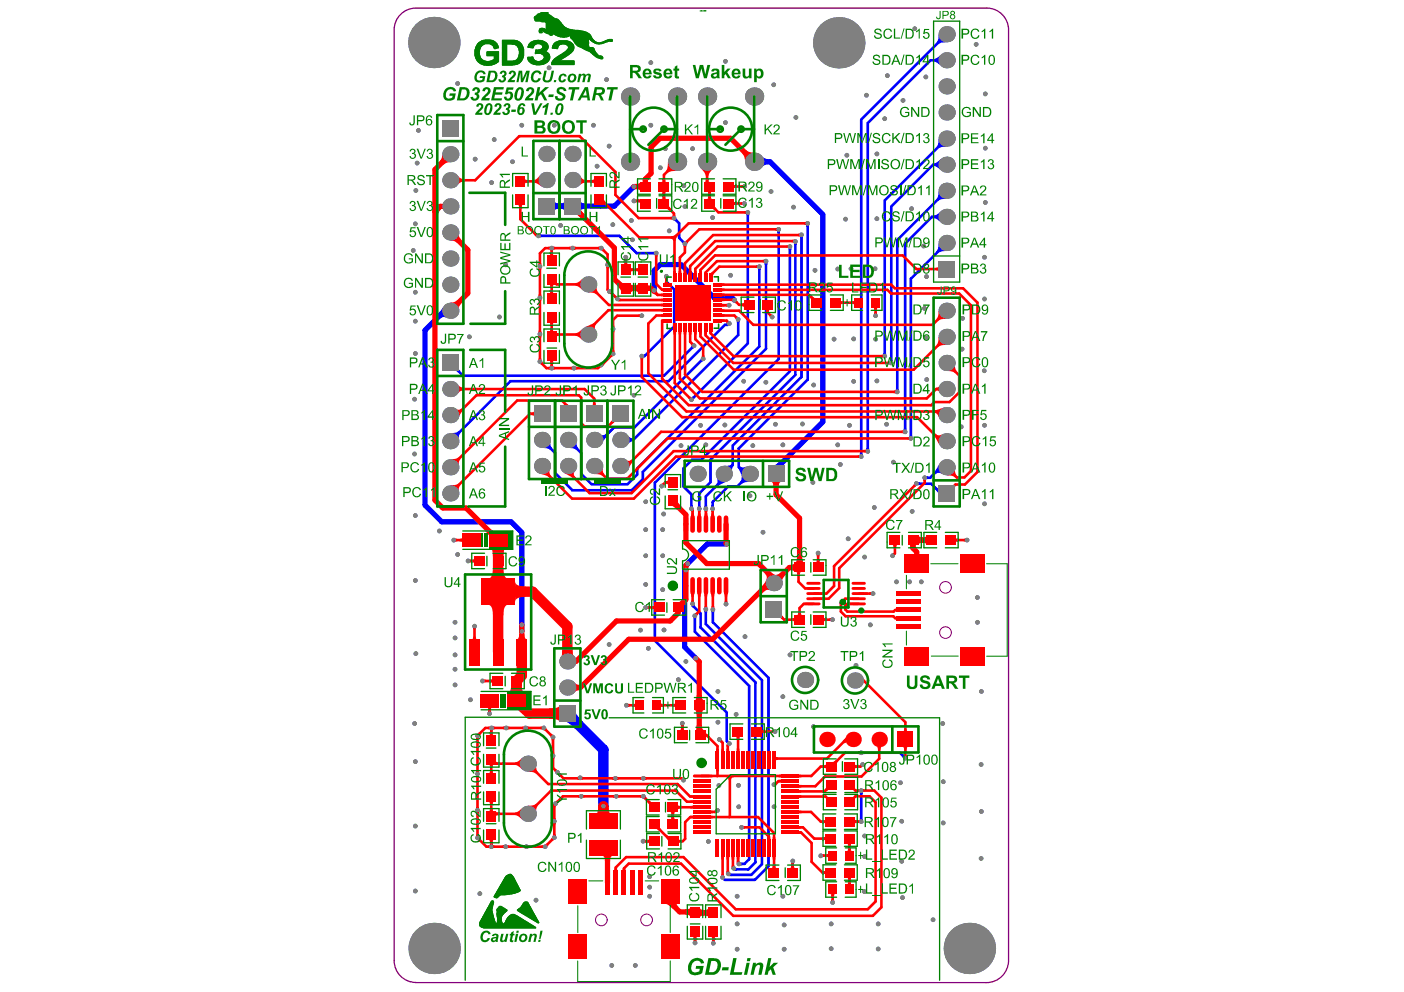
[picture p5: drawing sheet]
<svg xmlns="http://www.w3.org/2000/svg" width="297mm" height="210mm" viewBox="0 0 297 210" stroke-linecap="round" stroke-linejoin="round" font-family="sans-serif">
<path d="M83.4 6.3a4.6 4.6 0 0 1 4.6-4.6h120.8a4.6 4.6 0 0 1 4.6 4.6v196.9a4.7 4.7 0 0 1-4.7 4.7h-120.7M83.4 6.4v196.9a4.6 4.6 0 0 0 4.6 4.6" fill="none" stroke="#800080" stroke-width=".28"/>
<g fill="none" stroke="#800080" stroke-width=".22">
<circle cx="200" cy="124.3" r="1.23"/>
<circle cx="200" cy="133.9" r="1.23"/>
<circle cx="127.2" cy="194.7" r="1.23"/>
<circle cx="136.8" cy="194.7" r="1.23"/>
</g>
<g fill="#00f">
<path d="M114.3 49.6h.3v.6l-.3 .1z"/>
<path d="M120.2 94.8l1.7-1.7 .1 1.1 .3 .6-.4 .4-.6-.3z"/>
<path d="M140.6 58.8h.7v.4h-.6z"/>
<path d="M138.1 53.3l.4-.1v.7l-.4-.1z"/>
<path d="M144.2 51.3l.4-.4 .3 .2-.5 .5z"/>
<path d="M142.6 46.6l.5-.4 .2 .3-.4 .4z"/>
<path d="M149 129.3h.7l-.1 .3h-.6z"/>
<path d="M146.7 130.6h.7l-.1 .4h-.6z"/>
<path d="M147.7 106.9h.5l.1 .4h-.7z"/>
<path d="M149 106.9h.6l.1 .4h-.7z"/>
<path d="M148.3 75.9l.5 .5-.3 .2-.4-.4z"/>
<path d="M154.6 184.7l.3 .1-.1 .6h-.5z"/>
<path d="M153.6 157l.4-.4 .3 .2-.5 .5z"/>
<path d="M151.6 101l2.2 .8-1.7 .9-.6-.2a1.23 1.23 0 0 0 .1-1.5z"/>
<path d="M153.3 98.6l.9-.1 .6-.3 .4 .4-.3 .6-.1 .9z"/>
<path d="M153.5 68.5l.3-.1 .4 .5-.6 .1z"/>
<path d="M155.7 183.6l.3 .1v.5h-.6z"/>
<path d="M156.7 182.4l.4 .1v.6h-.4z"/>
<path d="M155.8 67.9h.7v.4h-.6z"/>
<path d="M157.9 45.3h.7l-.1 .3h-.6z"/>
<path d="M160.3 56.8h.7l-.1 .3h-.5z"/>
<path d="M161.7 55.6h.7l-.1 .4h-.5z"/>
<path d="M166.8 52.5h.7l-.1 .4h-.6z"/>
<path d="M164.4 48.9h.7l-.1 .3h-.5z"/>
<path d="M169.2 50h.7l-.1 .4h-.5z"/>
<path d="M181.9 173.1h.6l.1 .4h-.7z"/>
<path d="M181.9 167.6h.7l-.1 .4h-.6z"/>
<path d="M182.6 158.9l.3 .1v.6h-.3z"/>
<path d="M183.3 94.8h.6v.4h-.7z"/>
<path d="M189.6 82.2h.5l.1 .4h-.7z"/>
<path d="M186.9 74.6h.6v.4h-.7z"/>
<path d="M188.3 76.1h.5l.1 .3h-.7z"/>
<path d="M190.8 160.1l.4-.4 .3 .2-.5 .5z"/>
<path d="M194.3 102l.3 .1-.1 .5-.3 .1z"/>
<path d="M192.4 92.1h.6l.1 .3h-.7z"/>
<path d="M191.2 90.7h.6v.3h-.7z"/>
<path d="M196 100.7l.3 .1v.6h-.3z"/>
<path d="M198.2 103.1l.3 .2 .1-.2v1.6l-.4-.8z"/>
<path d="M198.8 98.1l.6 2.2a1.03 1.03 0 0 0-1.4 0l-.2-.6z"/>
<path d="M197.6 45.6l.6-.2 .9-.7v2.4l-.9-.7-.6-.2z"/>
<path d="M95.3 91.6h1.1l.6-.4 .4 .4-.3 .7-.1 1z"/>
<path d="M96.2 78.5l.8-.8v.3l.4 .5-.4 .4-.5-.4z"/>
<path d="M117.3 42.5a.85 .85 0 0 0 1.1 .6v1.1h-.2a.76 .76 0 0 0-.9 .5z"/>
<path d="M118.3 43.1h.2a.76 .76 0 0 0 .9-.6v2.2a.85 .85 0 0 0-1.1-.5z"/>
<path d="M122.8 42.5a.85 .85 0 0 0 1.2 .6v1.1h-.3a.76 .76 0 0 0-.9 .5z"/>
<path d="M126.8 91.8a.84 .84 0 0 0 1.3 .1l.3 .5-1.2 1.6z"/>
<path d="M157 100.3l1.6 1.7-1 .1-.7 .3-.4-.4 .4-.7z"/>
<path d="M156.5 98.6a1.28 1.28 0 0 0 1.5 .1l-.9 2.2-.8-1.7z"/>
<path d="M160.9 32.9l.8 .6 .9 .2v1.1l-.9 .2-.8 .6z"/>
<path d="M170.5 47.6h.7v.4h-.6z"/>
<path d="M181.9 95.9h.6l.1 .4h-.7z"/>
<path d="M197.6 34.6l.6-.3 .9-.7v2.4l-.9-.7-.6-.2z"/>
<path d="M197.6 12.5l.6-.2 .9-.7v2.4l-.9-.7-.6-.3z"/>
<path d="M114.7 94.8l1.7-1.7 .1 1.1 .3 .6-.4 .4-.6-.3z"/>
<path d="M132.5 91.9l.8 .7 .7 .2v.6l-.7 .2-.8 .7z"/>
<path d="M146.3 128.2l.6-.2 .2 .3-.4 .3z"/>
<path d="M150.5 129.3h.7l-.1 .4h-.6z"/>
<path d="M146 106.9h.6v.4h-.7z"/>
<path d="M150.5 106.9h.5l.1 .4h-.7z"/>
<path d="M146.3 84.1l.3-.2 .4 .4-.2 .3z"/>
<path d="M146.3 73.2l.5 .4-.3 .2-.4-.3z"/>
<path d="M163.2 98.6l.8-.2 .8-.6h1.6l-.6 .6 .1 .2z"/>
<path d="M167.9 51.5h.7v.3h-.6z"/>
<path d="M198.6 40.4l1.7 1.7-1.1 .1-.6 .3-.4-.4 .3-.6z"/>
<path d="M93.7 65l.7 2.2a.95 .95 0 0 0-1.3 .3l-.2-1.3z"/>
<path d="M198.6 51.4l1.7 1.7-1.1 .1-.6 .3-.4-.4 .3-.6z"/>
<path d="M198.6 29.3l1.7 1.7-1.1 .1-.6 .3-.4-.4 .3-.6z"/>
<path d="M198.6 7.3l1.7 1.6-1.1 .1-.6 .4-.4-.4 .3-.7z"/>
<path d="M118.6 152.7l3.1-3.1-.1 .4 .1 .7 1.6 2-1.6 1.6-1.9-1.6-.6-.2z"/>
</g>
<path d="M134.1 39.5l-4.1 4.1h-14.4M159.5 34.2h3.4l11.2 11.2v43.9l-9.9 9.9v1.1M95.3 65.8h-1.2l-4.2 4.1v37l3.6 3.5h14.7l2.2 2.3v20.9M138.4 61.5v-4.2l1.3-1.3h4.4l7.1 7.1h3.8l.4 .4M153.7 115.1h-4l-4.9 4.8M144.8 120.6v16.3l2.4 2.4" fill="none" stroke="#00f" stroke-width="1.1"/>
<g fill="none" stroke="#00f" stroke-width=".55">
<path d="M200.3 7.2l-18.1 18.1v71.3M200.3 12.8h-3.4l-13.3 13.3v69.4M200.3 34.8h-2.9l-8.8 8.9v33.1M200.3 29.3l-13.1 13.1v33M113.9 49.9h17.1l3.7 3.7h4.1M141 58.5v1.1l1.6 1.6v7.9l-6.3 6.3h-.5M142.6 46.2l1.1 1v3.1l1.2 1.3M158.2 44.9v27.8l-11.9 11.9M160.7 56.4v16.9l-25.9 25.8v1.3l-2.1 2.1h-7.5l-2.2-2.2v-4.4l-2.8-2.8M162.1 55.3v18.5l-26.1 26v1.6l-2.3 2.3h-12.6l-3.7-3.6v-4.3l-2.7-2.7M164.7 48.5v27.5l-26.2 26.1v33.5l15.2 15.1v6.1l.6 .5M167.1 52.2v26.4l-18.7 18.7h-1.9l-1.9 1.8v3.8l1.7 1.7v3.1"/>
<path d="M168.3 51.1v28.2l-18 18v4.7l-2.4 2.4v3.3M169.6 49.7v30.1l-14.6 14.5v4.1l-1.9 1.9v1l-3.8 3.8v2.6M170.9 47.3v33l-14.6 14.6v3.9l1.4 1.5h1l-2.7 2.7h-2l-3.2 3.2v1.5M200.3 40.4l-10.5 10.4v32.1M200.3 45.9h-3.1l-5.7 5.7v39.8M200.3 51.4l-7.6 7.6v33.8M146.8 73.2l-6.3 6.3h-42.5l-2.7-2.7M148.8 75.9l-14.6 14.5h-4.3l-2.6 2.7h-1.6M154.3 68.5l-.3 .2h-.6l-12 12h-33.4l-12.7 12.7M156.2 67.6v3.3l-22.2 22.2h-2.7M200.3 98.9h-1.3l-2.2 2.2h-1.2M193.9 102.3l3.1 .1 2.1 2h1.2"/>
<path d="M146.5 127.8v.3l1.7 1.7v3l11.6 11.6v38.1l-1.5 1.5h-2.8l-.3-.3M147 130.3v3.4l11.5 11.4v36.7l-1 1h-1.2M149.3 128.9v3.2l11.9 11.8v39l-2.3 2.2h-4.6l-.2-.2M150.8 129v2.7l11.8 11.7v39.9l-2.9 2.9h-6.3l-.5-.5M182.2 159.3h8.2l1.1 1.1M182.2 167.3v6.6"/>
</g>
<path d="M120 151l7.7 7.6v12" fill="none" stroke="#00f" stroke-width="2.2"/>
<g fill="#808080">
<circle cx="128.9" cy="61.7" r=".5"/>
<circle cx="130.6" cy="63.2" r=".5"/>
<circle cx="155.4" cy="63.5" r=".5"/>
<circle cx="154.6" cy="58.2" r=".5"/>
<circle cx="154.3" cy="64.6" r=".5"/>
<circle cx="156.2" cy="67.6" r=".5"/>
<circle cx="167.9" cy="43.8" r=".5"/>
<circle cx="163.1" cy="40.5" r=".5"/>
<circle cx="144.9" cy="43.7" r=".5"/>
<circle cx="157.5" cy="43.1" r=".5"/>
<circle cx="157.6" cy="39.4" r=".5"/>
<circle cx="158.2" cy="44.9" r=".5"/>
<circle cx="138.8" cy="53.6" r=".5"/>
<circle cx="127.2" cy="77.2" r=".5"/>
<circle cx="163.4" cy="67.1" r=".5"/>
<circle cx="133.8" cy="50.7" r=".5"/>
<circle cx="132.4" cy="54.4" r=".5"/>
<circle cx="138.4" cy="61.5" r=".5"/>
<circle cx="128.5" cy="56" r=".5"/>
<circle cx="141" cy="58.5" r=".5"/>
<circle cx="113.9" cy="49.9" r=".5"/>
<circle cx="142.6" cy="46.2" r=".5"/>
<circle cx="203.6" cy="67.4" r=".5"/>
<circle cx="203.5" cy="73.9" r=".5"/>
<circle cx="203.4" cy="90.3" r=".5"/>
<circle cx="195.6" cy="65.3" r=".5"/>
<circle cx="189" cy="97.8" r=".5"/>
<circle cx="195.4" cy="52.1" r=".5"/>
<circle cx="192.7" cy="92.8" r=".5"/>
<circle cx="192.9" cy="44.2" r=".5"/>
<circle cx="144.1" cy="94.3" r=".5"/>
<circle cx="148.2" cy="90" r=".5"/>
<circle cx="162" cy="80.9" r=".5"/>
<circle cx="157.3" cy="80.7" r=".5"/>
<circle cx="149.3" cy="94.1" r=".5"/>
<circle cx="159.3" cy="94.3" r=".5"/>
<circle cx="164.1" cy="89.8" r=".5"/>
<circle cx="153.4" cy="89.9" r=".5"/>
<circle cx="172.1" cy="81.5" r=".5"/>
<circle cx="177.8" cy="98.3" r=".5"/>
<circle cx="177.2" cy="94.1" r=".5"/>
<circle cx="165.6" cy="94.1" r=".5"/>
<circle cx="169.8" cy="89.7" r=".5"/>
<circle cx="179.7" cy="90" r=".5"/>
<circle cx="187.6" cy="89.8" r=".5"/>
<circle cx="180.6" cy="80.7" r=".5"/>
<circle cx="185.5" cy="80.6" r=".5"/>
<circle cx="185.2" cy="71.8" r=".5"/>
<circle cx="185.1" cy="56.9" r=".5"/>
<circle cx="185.5" cy="46.3" r=".5"/>
<circle cx="185.5" cy="32.6" r=".5"/>
<circle cx="187.2" cy="25.1" r=".5"/>
<circle cx="191" cy="21.3" r=".5"/>
<circle cx="195.9" cy="16.3" r=".5"/>
<circle cx="185.2" cy="66.8" r=".5"/>
<circle cx="183.6" cy="95.5" r=".5"/>
<circle cx="182.2" cy="96.6" r=".5"/>
<circle cx="189.8" cy="82.9" r=".5"/>
<circle cx="146.3" cy="84.6" r=".5"/>
<circle cx="162.1" cy="55.3" r=".5"/>
<circle cx="160.7" cy="56.4" r=".5"/>
<circle cx="164.7" cy="48.5" r=".5"/>
<circle cx="167.1" cy="52.2" r=".5"/>
<circle cx="168.3" cy="51.1" r=".5"/>
<circle cx="169.6" cy="49.7" r=".5"/>
<circle cx="170.9" cy="47.3" r=".5"/>
<circle cx="140" cy="102.9" r=".5"/>
<circle cx="144.9" cy="51.6" r=".5"/>
<circle cx="158.7" cy="104.9" r=".5"/>
<circle cx="161.4" cy="112.6" r=".5"/>
<circle cx="172" cy="102.1" r=".5"/>
<circle cx="180.6" cy="71.7" r=".5"/>
<circle cx="176.5" cy="71.8" r=".5"/>
<circle cx="196.1" cy="80.3" r=".5"/>
<circle cx="195.9" cy="71.5" r=".5"/>
<circle cx="176.2" cy="191" r=".5"/>
<circle cx="163.8" cy="170.7" r=".5"/>
<circle cx="149.9" cy="178" r=".5"/>
<circle cx="152.1" cy="166.2" r=".5"/>
<circle cx="156.3" cy="170.7" r=".5"/>
<circle cx="156.2" cy="166.2" r=".5"/>
<circle cx="180.1" cy="56.9" r=".5"/>
<circle cx="172.4" cy="57.2" r=".5"/>
<circle cx="196" cy="58.5" r=".5"/>
<circle cx="100.4" cy="132.5" r=".5"/>
<circle cx="145.5" cy="119.3" r=".5"/>
<circle cx="145.1" cy="120.6" r=".5"/>
<circle cx="110.4" cy="132.2" r=".5"/>
<circle cx="110.4" cy="133.6" r=".5"/>
<circle cx="134.1" cy="83.6" r=".5"/>
<circle cx="99.3" cy="71.3" r=".5"/>
<circle cx="105.7" cy="67.1" r=".5"/>
<circle cx="107" cy="56" r=".5"/>
<circle cx="96.8" cy="17.7" r=".5"/>
<circle cx="116.2" cy="14.4" r=".5"/>
<circle cx="128.3" cy="16.8" r=".5"/>
<circle cx="137.7" cy="13.2" r=".5"/>
<circle cx="137.7" cy="26.5" r=".5"/>
<circle cx="153.5" cy="25.9" r=".5"/>
<circle cx="153.5" cy="13" r=".5"/>
<circle cx="163.7" cy="17.9" r=".5"/>
<circle cx="168.4" cy="24.8" r=".5"/>
<circle cx="177.2" cy="56.9" r=".5"/>
<circle cx="178.9" cy="46.4" r=".5"/>
<circle cx="179.2" cy="32.8" r=".5"/>
<circle cx="183.3" cy="20.1" r=".5"/>
<circle cx="187.7" cy="16" r=".5"/>
<circle cx="193" cy="108.2" r=".5"/>
<circle cx="185" cy="107.4" r=".5"/>
<circle cx="179.4" cy="114" r=".5"/>
<circle cx="182.9" cy="117.9" r=".5"/>
<circle cx="193.5" cy="6.1" r=".5"/>
<circle cx="206.5" cy="9.4" r=".5"/>
<circle cx="207.6" cy="171.7" r=".5"/>
<circle cx="207.6" cy="181.6" r=".5"/>
<circle cx="207.6" cy="161.8" r=".5"/>
<circle cx="207.6" cy="146.3" r=".5"/>
<circle cx="208.3" cy="106.6" r=".5"/>
<circle cx="208.3" cy="90" r=".5"/>
<circle cx="208.2" cy="78.5" r=".5"/>
<circle cx="208.3" cy="54.4" r=".5"/>
<circle cx="208.5" cy="42.8" r=".5"/>
<circle cx="208.5" cy="31.4" r=".5"/>
<circle cx="208.5" cy="19.9" r=".5"/>
<circle cx="184.1" cy="132.2" r=".5"/>
<circle cx="157.6" cy="134.7" r=".5"/>
<circle cx="165.6" cy="147.4" r=".5"/>
<circle cx="172.1" cy="153.8" r=".5"/>
<circle cx="167.1" cy="138.6" r=".5"/>
<circle cx="181.1" cy="140.8" r=".5"/>
<circle cx="199.4" cy="153.1" r=".5"/>
<circle cx="197.4" cy="194.6" r=".5"/>
<circle cx="199.6" cy="174.1" r=".5"/>
<circle cx="199.6" cy="165.4" r=".5"/>
<circle cx="190.5" cy="165.6" r=".5"/>
<circle cx="190.8" cy="173.8" r=".5"/>
<circle cx="190.8" cy="182.2" r=".5"/>
<circle cx="190.9" cy="189.9" r=".5"/>
<circle cx="182.9" cy="176.9" r=".5"/>
<circle cx="182.9" cy="181.3" r=".5"/>
<circle cx="182.9" cy="188.7" r=".5"/>
<circle cx="167.7" cy="182.2" r=".5"/>
<circle cx="165.6" cy="189.6" r=".5"/>
<circle cx="156" cy="189.6" r=".5"/>
<circle cx="185.8" cy="200.8" r=".5"/>
<circle cx="175.9" cy="200.7" r=".5"/>
<circle cx="165.9" cy="200.9" r=".5"/>
<circle cx="156" cy="200.9" r=".5"/>
<circle cx="185.8" cy="195.5" r=".5"/>
<circle cx="175.9" cy="195.5" r=".5"/>
<circle cx="165.9" cy="195.7" r=".5"/>
<circle cx="156" cy="195.5" r=".5"/>
<circle cx="206.8" cy="131.7" r=".5"/>
<circle cx="206.8" cy="126.4" r=".5"/>
<circle cx="129.4" cy="204.3" r=".5"/>
<circle cx="134.4" cy="204.3" r=".5"/>
<circle cx="113.4" cy="190.5" r=".5"/>
<circle cx="101.5" cy="189.1" r=".5"/>
<circle cx="88" cy="138.3" r=".5"/>
<circle cx="87.7" cy="96.1" r=".5"/>
<circle cx="87.7" cy="84.5" r=".5"/>
<circle cx="88" cy="40.3" r=".5"/>
<circle cx="87.4" cy="53" r=".5"/>
<circle cx="87.9" cy="68" r=".5"/>
<circle cx="88.3" cy="34.5" r=".5"/>
<circle cx="87.9" cy="47.4" r=".5"/>
<circle cx="87.9" cy="61.8" r=".5"/>
<circle cx="87.9" cy="74.8" r=".5"/>
<circle cx="87.9" cy="109.1" r=".5"/>
<circle cx="87.9" cy="122.8" r=".5"/>
<circle cx="87.9" cy="161.2" r=".5"/>
<circle cx="87.9" cy="188.5" r=".5"/>
<circle cx="87.9" cy="174.8" r=".5"/>
<circle cx="88.5" cy="27.6" r=".5"/>
<circle cx="87.7" cy="153.1" r=".5"/>
<circle cx="150.8" cy="46" r=".5"/>
<circle cx="146.5" cy="31.5" r=".5"/>
<circle cx="140.8" cy="31.5" r=".5"/>
<circle cx="139.7" cy="35.5" r=".5"/>
<circle cx="144.7" cy="39.3" r=".5"/>
<circle cx="125.6" cy="26.5" r=".5"/>
<circle cx="108.4" cy="34.2" r=".5"/>
<circle cx="104" cy="38.6" r=".5"/>
<circle cx="100.5" cy="33.7" r=".5"/>
<circle cx="104.6" cy="29.5" r=".5"/>
<circle cx="110.4" cy="26.5" r=".5"/>
<circle cx="117.3" cy="26.5" r=".5"/>
<circle cx="128.9" cy="30.9" r=".5"/>
<circle cx="126.3" cy="35.2" r=".5"/>
<circle cx="118.6" cy="47.7" r=".5"/>
<circle cx="129.7" cy="47.5" r=".5"/>
<circle cx="133.6" cy="46.6" r=".5"/>
<circle cx="134.1" cy="42.5" r=".5"/>
<circle cx="141.6" cy="48.9" r=".5"/>
<circle cx="140.2" cy="117.6" r=".5"/>
<circle cx="140.2" cy="112.1" r=".5"/>
<circle cx="140.4" cy="108.8" r=".5"/>
<circle cx="136.6" cy="106.2" r=".5"/>
<circle cx="136.6" cy="112.1" r=".5"/>
<circle cx="136.6" cy="117.6" r=".5"/>
<circle cx="136.6" cy="123.7" r=".5"/>
<circle cx="140.2" cy="124.8" r=".5"/>
<circle cx="140.5" cy="133.3" r=".5"/>
<circle cx="135.5" cy="133.3" r=".5"/>
<circle cx="128.9" cy="136.4" r=".5"/>
<circle cx="137.2" cy="137.2" r=".5"/>
<circle cx="145.1" cy="140" r=".5"/>
<circle cx="143.5" cy="143.8" r=".5"/>
<circle cx="151.9" cy="146.3" r=".5"/>
<circle cx="155.7" cy="151.2" r=".5"/>
<circle cx="151.9" cy="152.8" r=".5"/>
<circle cx="136.6" cy="128.5" r=".5"/>
<circle cx="153.6" cy="127.8" r=".5"/>
<circle cx="204.6" cy="114.3" r=".5"/>
<circle cx="188.8" cy="117.6" r=".5"/>
<circle cx="173.1" cy="117" r=".5"/>
<circle cx="193.9" cy="102.3" r=".5"/>
<circle cx="195.6" cy="101.1" r=".5"/>
<circle cx="176.1" cy="131.1" r=".5"/>
<circle cx="194.9" cy="123.1" r=".5"/>
<circle cx="192.4" cy="123.1" r=".5"/>
<circle cx="189.7" cy="123.1" r=".5"/>
<circle cx="184.7" cy="125.6" r=".5"/>
<circle cx="93" cy="112.3" r=".5"/>
<circle cx="96.8" cy="117.3" r=".5"/>
<circle cx="96" cy="114.3" r=".5"/>
<circle cx="99" cy="118.7" r=".5"/>
<circle cx="96.3" cy="131.7" r=".5"/>
<circle cx="96.3" cy="144.9" r=".5"/>
<circle cx="96.3" cy="141.6" r=".5"/>
<circle cx="96.3" cy="138.6" r=".5"/>
<circle cx="96.3" cy="135" r=".5"/>
<circle cx="99.5" cy="148.1" r=".5"/>
<circle cx="102.1" cy="144.1" r=".5"/>
<circle cx="103.6" cy="151" r=".5"/>
<circle cx="144.4" cy="153" r=".5"/>
<circle cx="132.5" cy="149.2" r=".5"/>
<circle cx="136.1" cy="178" r=".5"/>
<circle cx="182.2" cy="167.3" r=".5"/>
<circle cx="173.6" cy="181.1" r=".5"/>
<circle cx="182.5" cy="161.8" r=".5"/>
<circle cx="182.2" cy="159.3" r=".5"/>
<circle cx="164" cy="154.8" r=".5"/>
<circle cx="152.2" cy="156.5" r=".5"/>
<circle cx="154.3" cy="157.3" r=".5"/>
<circle cx="150.9" cy="199.6" r=".5"/>
<circle cx="147" cy="199.5" r=".5"/>
<circle cx="137.4" cy="189.6" r=".5"/>
<circle cx="137.4" cy="187.7" r=".5"/>
<circle cx="137.4" cy="185.5" r=".5"/>
<circle cx="154.3" cy="68.5" r=".5"/>
<circle cx="129.7" cy="69.6" r=".5"/>
<circle cx="127.2" cy="52.5" r=".5"/>
<circle cx="121.1" cy="52.5" r=".5"/>
<circle cx="129.7" cy="74.9" r=".5"/>
<circle cx="114.2" cy="70.7" r=".5"/>
<circle cx="114.2" cy="56.4" r=".5"/>
<circle cx="114.2" cy="63" r=".5"/>
<circle cx="114.2" cy="76.5" r=".5"/>
<circle cx="101" cy="163.8" r=".5"/>
<circle cx="101" cy="155.7" r=".5"/>
<circle cx="101" cy="171.4" r=".5"/>
<circle cx="101" cy="177.3" r=".5"/>
<circle cx="136.1" cy="164.7" r=".5"/>
<circle cx="130.2" cy="164.7" r=".5"/>
<circle cx="122.7" cy="164.6" r=".5"/>
<circle cx="117.9" cy="163.4" r=".5"/>
<circle cx="117" cy="159.9" r=".5"/>
<circle cx="117" cy="156" r=".5"/>
<circle cx="115.1" cy="154" r=".5"/>
<circle cx="111.2" cy="154" r=".5"/>
<circle cx="107.1" cy="154" r=".5"/>
<circle cx="136.1" cy="168.5" r=".5"/>
<circle cx="130.4" cy="168.5" r=".5"/>
<circle cx="123" cy="168.5" r=".5"/>
<circle cx="117.5" cy="170" r=".5"/>
<circle cx="117.3" cy="173.8" r=".5"/>
<circle cx="117.3" cy="177.2" r=".5"/>
<circle cx="115.3" cy="179.2" r=".5"/>
<circle cx="111.4" cy="179.2" r=".5"/>
<circle cx="103.9" cy="179.2" r=".5"/>
<circle cx="107" cy="179.2" r=".5"/>
<circle cx="156.9" cy="175.1" r=".5"/>
<circle cx="156.3" cy="182.8" r=".5"/>
<circle cx="147" cy="130.3" r=".5"/>
<circle cx="155.2" cy="183.7" r=".5"/>
<circle cx="154.1" cy="184.9" r=".5"/>
<circle cx="152.9" cy="185.7" r=".5"/>
<circle cx="149.3" cy="128.9" r=".5"/>
<circle cx="150.8" cy="129" r=".5"/>
<circle cx="146.5" cy="127.8" r=".5"/>
<circle cx="163.7" cy="166" r=".5"/>
<circle cx="151.8" cy="171.5" r=".5"/>
<circle cx="191.5" cy="160.4" r=".5"/>
<circle cx="147.2" cy="139.3" r=".5"/>
<circle cx="134.1" cy="39.5" r=".5"/>
<circle cx="121.4" cy="77.9" r=".5"/>
<circle cx="116.7" cy="77.9" r=".5"/>
<circle cx="144.6" cy="165.1" r=".5"/>
<circle cx="104" cy="154" r=".5"/>
<circle cx="127.7" cy="170.6" r=".5"/>
<circle cx="182.2" cy="173.9" r=".5"/>
<circle cx="153.7" cy="115.1" r=".5"/>
<circle cx="116.7" cy="52.5" r=".5"/>
<circle cx="135.8" cy="66.8" r=".5"/>
<circle cx="191.5" cy="91.4" r=".5"/>
<circle cx="135.8" cy="75.4" r=".5"/>
<circle cx="188.6" cy="76.8" r=".5"/>
<circle cx="187.2" cy="75.4" r=".5"/>
<circle cx="208.3" cy="63.3" r=".5"/>
<circle cx="148.8" cy="75.9" r=".5"/>
<circle cx="146.8" cy="73.2" r=".5"/>
<circle cx="150.8" cy="107.7" r=".5"/>
<circle cx="149.3" cy="107.7" r=".5"/>
<circle cx="147.9" cy="107.7" r=".5"/>
<circle cx="146.3" cy="107.7" r=".5"/>
<circle cx="153.1" cy="100.3" r="1.71"/>
<circle cx="114.7" cy="98.6" r="1.71"/>
<circle cx="125.7" cy="98.6" r="1.71"/>
<circle cx="131.3" cy="98.6" r="1.71"/>
<circle cx="95.3" cy="104.4" r="1.71"/>
<circle cx="95.3" cy="87.8" r="1.71"/>
<circle cx="95.3" cy="93.4" r="1.71"/>
<circle cx="95.3" cy="65.8" r="1.71"/>
<circle cx="95.3" cy="60.2" r="1.71"/>
<circle cx="95.3" cy="54.7" r="1.71"/>
<circle cx="95.3" cy="49.2" r="1.71"/>
<circle cx="95.3" cy="38.1" r="1.71"/>
<circle cx="95.3" cy="32.6" r="1.71"/>
<circle cx="111.7" cy="172.2" r="1.71"/>
<circle cx="111.7" cy="161.6" r="1.71"/>
<circle cx="120" cy="145.5" r="1.71"/>
<circle cx="120" cy="140" r="1.71"/>
<circle cx="114.7" cy="93.1" r="1.71"/>
<circle cx="115.6" cy="32.6" r="1.71"/>
<circle cx="115.6" cy="38.1" r="1.71"/>
<circle cx="125.7" cy="93.1" r="1.71"/>
<circle cx="131.3" cy="93.1" r="1.71"/>
<circle cx="124.5" cy="70.8" r="1.71"/>
<circle cx="124.5" cy="60.2" r="1.71"/>
<circle cx="133.3" cy="34.2" r="1.93"/>
<circle cx="133.3" cy="20.4" r="1.93"/>
<circle cx="149.6" cy="34.2" r="1.93"/>
<circle cx="143.2" cy="34.2" r="1.93"/>
<circle cx="149.6" cy="20.4" r="1.93"/>
<circle cx="143.2" cy="20.4" r="1.93"/>
<circle cx="170.3" cy="143.9" r="1.71"/>
<circle cx="163.7" cy="123.4" r="1.71"/>
<circle cx="180.9" cy="144" r="1.71"/>
<circle cx="200.3" cy="87.8" r="1.71"/>
<circle cx="200.3" cy="93.4" r="1.71"/>
<circle cx="200.3" cy="65.8" r="1.71"/>
<circle cx="200.3" cy="71.3" r="1.71"/>
<circle cx="200.3" cy="76.8" r="1.71"/>
<circle cx="200.3" cy="51.4" r="1.71"/>
<circle cx="200.3" cy="34.8" r="1.71"/>
<circle cx="200.3" cy="40.4" r="1.71"/>
<circle cx="200.3" cy="12.8" r="1.71"/>
<circle cx="200.3" cy="18.3" r="1.71"/>
<circle cx="200.3" cy="23.8" r="1.71"/>
<circle cx="200.3" cy="7.2" r="1.71"/>
<circle cx="95.3" cy="82.3" r="1.71"/>
<circle cx="95.3" cy="98.9" r="1.71"/>
<circle cx="95.3" cy="43.7" r="1.71"/>
<circle cx="147.6" cy="100.3" r="1.71"/>
<circle cx="200.3" cy="82.3" r="1.71"/>
<circle cx="200.3" cy="98.9" r="1.71"/>
<circle cx="200.3" cy="29.3" r="1.71"/>
<circle cx="200.3" cy="45.9" r="1.71"/>
<circle cx="120.2" cy="98.6" r="1.71"/>
<circle cx="120.2" cy="93.1" r="1.71"/>
<circle cx="121.1" cy="32.6" r="1.71"/>
<circle cx="121.1" cy="38.1" r="1.71"/>
<circle cx="159.5" cy="34.2" r="1.93"/>
<circle cx="159.5" cy="20.4" r="1.93"/>
<circle cx="91.8" cy="200.7" r="5.4"/>
<circle cx="91.8" cy="9" r="5.4"/>
<circle cx="205.1" cy="200.7" r="5.4"/>
<circle cx="158.7" cy="100.3" r="1.71"/>
<circle cx="177.5" cy="9.1" r="5.4"/>
</g>
<g fill="#808080">
<path d="M93.6 75.1h3.4v3.4h-3.4z" fill-rule="evenodd"/>
<path d="M113 85.8h3.4v3.5h-3.4z" fill-rule="evenodd"/>
<path d="M124 85.8h3.4v3.5h-3.4z" fill-rule="evenodd"/>
<path d="M129.5 85.8h3.5v3.5h-3.5z" fill-rule="evenodd"/>
<path d="M162 127.2h3.4v3.4h-3.4z" fill-rule="evenodd"/>
<path d="M198.6 102.7h3.4v3.4h-3.4z" fill-rule="evenodd"/>
<path d="M198.6 55.2h3.4v3.4h-3.4z" fill-rule="evenodd"/>
<path d="M93.6 25.4h3.4v3.4h-3.4z" fill-rule="evenodd"/>
<path d="M118.3 149.3h3.4v3.4h-3.4z" fill-rule="evenodd"/>
<path d="M113.9 41.9h3.4v3.4h-3.4z" fill-rule="evenodd"/>
<path d="M162.5 98.5h3.4v3.5h-3.4z" fill-rule="evenodd"/>
<path d="M118.5 85.8h3.4v3.5h-3.4z" fill-rule="evenodd"/>
<path d="M119.4 41.9h3.5v3.4h-3.5z" fill-rule="evenodd"/>
</g>
<g fill="#f00">
<path d="M96.3 113.9l.4 .1v.6h-.4z"/>
<path d="M95.3 102.7l1.1-.1 .6-.3 .4 .4-.3 .6-.1 1.1z"/>
<path d="M95.3 97.2l1.1-.1 .6-.3 .4 .4-.3 .6-.1 1.1z"/>
<path d="M95.3 50.9l1.7-1.7 .1 .8 .4 .7-.7 .8-.7-.5z"/>
<path d="M101 177.8l.5-.5 .2 .3-.4 .4z"/>
<path d="M100.7 176.6h.6l.1 .3h-.7z"/>
<path d="M100.7 163h.6l.1 .4-.7 .7v.4h.6l.1-.4-.7-.7z"/>
<path d="M101 155.2l.3-.2 .4 .4-.2 .3z"/>
<path d="M100.7 156h.7l-.1 .4h-.6z"/>
<path d="M100 132.8l.7 .1v.3h-.6z"/>
<path d="M100.1 134.7h.6v.4l.2 .2h-1.1l.2-.2z"/>
<path d="M99.4 118.4h.3v.6h-.3z"/>
<path d="M106.3 178.9l.3-.1v.7l-.3-.1z"/>
<path d="M104.3 178.8l.3 .1v.5l-.3 .1z"/>
<path d="M103.7 178.4h.5l.1 .4h-.7z"/>
<path d="M103.2 178.9l.4-.1v.7l-.4-.1z"/>
<path d="M103.4 177.7h1.1l-.2 .2-.1 .4h-.5l-.1-.4z"/>
<path d="M105 171.7l.1 .2h.4v.6h-.4l-.1 .3z"/>
<path d="M103.4 169.7h1.1l-.2 .1-.1 .4h-.5l-.1-.4z"/>
<path d="M103.7 163.1h.5l.1 .4 .2 .1h-1.1l.2-.1z"/>
<path d="M105 161l.1 .2 .4 .1v.6l-.5-.2z"/>
<path d="M103.4 161.7h1.1l-.2 .2-.1 .4h-.5l-.1-.4z"/>
<path d="M104.4 153.7l.3 .1v.5l-.3 .1z"/>
<path d="M103.3 153.8l.4-.1v.7l-.4-.1z"/>
<path d="M103.7 155.1h.5l.1 .4 .2 .2h-1.1l.2-.2z"/>
<path d="M103.3 150.3h.6v.4l-.7-.1z"/>
<path d="M103 149.6h1.2l-.3 .2v.4h-.6v-.4z"/>
<path d="M102.4 143.7l.4 .1v.6h-.4z"/>
<path d="M103.7 143.8h.4l.2-.3v1.1l-.2-.2h-.4z"/>
<path d="M102.7 112.3l1.3-.2a1.65 1.65 0 0 0 1.5 .8l-2.1 1a.72 .72 0 0 0-.3-1.1z"/>
<path d="M107.3 178.8l.4 .1v.5l-.4 .1z"/>
<path d="M107.5 153.7l.3 .1v.5l-.3 .1z"/>
<path d="M110.5 153.8l.3-.1v.7l-.3-.1z"/>
<path d="M109.5 43.4h1.1l-.2 .1v.4h-.6l-.1-.4z"/>
<path d="M114.6 178.9l.4-.1v.7l-.4-.1z"/>
<path d="M111.5 153.7l.4 .1v.5l-.4 .1z"/>
<path d="M114.3 153.8l.4-.1v.7l-.4-.1z"/>
<path d="M114.2 77l.5-.5 .2 .3-.4 .4z"/>
<path d="M114 75.8h.5l.1 .4h-.7z"/>
<path d="M114 70h.5l.1 .4-.7 .7 .1 .3h.5l.1-.3-.7-.7z"/>
<path d="M114 62.3h.5l.1 .3-.7 .7 .1 .4h.5l.1-.4-.7-.7z"/>
<path d="M113.4 49.3l.3 .2-.3 .6-.4-.4z"/>
<path d="M116.8 177.2l.5 .5-.3 .2-.4-.4z"/>
<path d="M117 176.5h.5l.1 .4h-.7z"/>
<path d="M117 173.1l-.1 .3 .7 .7-.1 .4h-.5l-.1-.4 .7-.7-.1-.3z"/>
<path d="M117.1 170.2l.5 .3-.1 .3h-.5z"/>
<path d="M117.6 169.5l.3-.2 .3 .4-.2 .3z"/>
<path d="M117.6 162.7l-.4 .4 .2 .3h1l.2 .3-.4 .4-.3-.2v-1z"/>
<path d="M116.7 159.2h.6v.4l-.7 .7 .1 .4h.6v-.4l-.7-.7z"/>
<path d="M116.3 155.7l.4-.4 .3 .2-.5 .5z"/>
<path d="M116.6 156.3h.7v.4h-.6z"/>
<path d="M116.1 149.9l1.7-.2 .4-.2 .1-.2v3.4a1.27 1.27 0 0 0-1.4-.6h-.8z"/>
<path d="M117.1 77.6h.3v.6h-.3z"/>
<path d="M116 77.6h.4v.6h-.4z"/>
<path d="M116.4 77.2h.6l.1 .3h-.7z"/>
<path d="M116.2 76.3h1.1l-.2 .1-.1 .4h-.6v-.4z"/>
<path d="M117.7 70.2l.2 .2 .4 .1v.6h-.4l-.2 .2z"/>
<path d="M116.2 68.2h1.1l-.2 .2-.1 .4h-.6v-.4z"/>
<path d="M116.4 61.6h.6l.1 .4 .2 .2h-1.1l.2-.2z"/>
<path d="M116.2 60.2h1.1l-.2 .1-.1 .5h-.6v-.5z"/>
<path d="M117.1 52.2h.3v.6h-.3z"/>
<path d="M116 52.2h.4v.6h-.4z"/>
<path d="M116.4 52.9h.7l-.1 .3h-.6z"/>
<path d="M116.4 53.6h.6l.1 .4 .2 .1h-1.1l.2-.1z"/>
<path d="M122.3 168.2h.3l.7 .6h.4v-.6h-.4l-.7 .6h-.3z"/>
<path d="M122 164.4l.3-.1 .7 .7h.4l.1-.6-.3-.1-.7 .7h-.4z"/>
<path d="M121.8 77.6h.3v.6h-.3z"/>
<path d="M120.7 77.6h.4v.6h-.4z"/>
<path d="M120.4 52.2v.6h.4l.7-.6h.4v.6h-.4l-.7-.6z"/>
<path d="M121.3 45.3l1.5-1.5a.91 .91 0 0 0 .4 1.1l.4 .4-.8 .8a1.63 1.63 0 0 0-1.4-.8z"/>
<path d="M125.5 85.3h.5l.1 .4 .2 .2h-1.1l.2-.2z"/>
<path d="M127.3 76.8l.3-.2 .3 .5-.3 .2z"/>
<path d="M126.7 77.2l.5 .5-.3 .2-.4-.4z"/>
<path d="M126.5 52.2h.4v.6h-.4z"/>
<path d="M127.2 53l.5-.5 .2 .3-.4 .4z"/>
<path d="M131.7 183.8h.6l.1 .4h-.8z"/>
<path d="M130 183.7h.5l.2 .5h-.9z"/>
<path d="M129.7 168.2h.3l.7 .6h.4v-.6h-.4l-.7 .6h-.3z"/>
<path d="M129.5 164.4l.3-.1 .8 .7h.3v-.6l-.3-.1-.8 .7h-.3z"/>
<path d="M129.5 88.5l.9 .8h-.3l-.5 .4-.4-.4 .4-.5z"/>
<path d="M129.2 74.9l.5 .5-.3 .2-.4-.4z"/>
<path d="M129.4 74.2h.6l.1 .3h-.7z"/>
<path d="M129.4 70h.7l-.1 .3h-.6z"/>
<path d="M129.4 68.9h.6l.1 .4h-.7z"/>
<path d="M131.1 63.1l.3 .1v.6l-.6-.1z"/>
<path d="M129.9 62.9l.4-.4 .3 .2-.5 .5z"/>
<path d="M129.4 61.6l.2 .3-.3 .5-.3-.2z"/>
<path d="M132 54.8h.7v.3h-.6z"/>
<path d="M132.1 55.5h.6v.4l.2 .1h-1.1l.3-.1z"/>
<path d="M136.4 177.6l.4 .1v.6h-.4z"/>
<path d="M136.8 177.7h.5l.1-.3v1.1l-.1-.2h-.5z"/>
<path d="M135.4 168.2h.3v.6h-.3z"/>
<path d="M136.1 169l.5-.5 .2 .3-.4 .4z"/>
<path d="M135.4 164.4l.4-.1 .7 .7h.3v-.6l-.3-.1-.7 .7h-.4z"/>
<path d="M137 128.2l.3 .1v.5l-.3 .1z"/>
<path d="M135.4 75.7h.7v.4h-.6z"/>
<path d="M135.1 66.5h.3v.6h-.3z"/>
<path d="M133.4 56.5l.2 .2 .4 .1v.6h-.4l-.2 .2z"/>
<path d="M134.5 56.8l.4-.1 .1-.2v1.1l-.1-.2h-.4z"/>
<path d="M134.5 42.2h.3v.6l-.3 .1z"/>
<path d="M134.9 42.2l.6-.2v1.1l-.2-.2-.4-.1z"/>
<path d="M136 37.9h1.1v.5h-1.1z"/>
<path d="M141 176.6l.5 .4h.3l-.5 1.1v-.3l-.4-.5z"/>
<path d="M137.9 128.3l.4-.1 .2-.2v1.1l-.2-.2-.4-.1z"/>
<path d="M140 102.4l.3-.2 .4 .3-.2 .3z"/>
<path d="M140.8 101.8l.4-.1 .1-.2v1.1l-.1-.2h-.4z"/>
<path d="M139.8 65.4h.6v.6l-.6-.1z"/>
<path d="M139.8 66.5l.6-.1v.7l-.6-.1z"/>
<path d="M140.1 67.6h.3v.5h-.3z"/>
<path d="M138.3 62.2l.7-.6 .3 .6-.4 .4z"/>
<path d="M138.2 61.9l.7-.3 .1 .3-.5 .2z"/>
<path d="M140.1 61h.3v.6h-.3z"/>
<path d="M139.8 62.1h.6v.6h-.6z"/>
<path d="M139.8 63.2h.6v.6h-.6z"/>
<path d="M139.8 64.3h.6v.6l-.6-.1z"/>
<path d="M140.6 58.8h.7v.4h-.6z"/>
<path d="M140.7 59.4h.6v.4l.2 .1h-1.1l.2-.1z"/>
<path d="M138.5 53.9h.7l-.1 .4h-.5z"/>
<path d="M140.7 44.1l.8-.7v.2l.4 .5-.4 .4-.5-.4z"/>
<path d="M140.2 41.5h.5l.1 .4 .2 .1h-1.1l.2-.1z"/>
<path d="M139.9 40.5h1.1l-.2 .1-.1 .4h-.5l-.1-.4z"/>
<path d="M140.2 37.9h.5l.1 .4 .2 .1h-1.1l.2-.1z"/>
<path d="M143.5 177.4l.1 .3h.4v.6h-.4l-.1 .2z"/>
<path d="M144.1 153.9h.5l.1 .5 .2 .1h-1.1l.2-.1z"/>
<path d="M145.6 84.3l.4-.4 .3 .2-.5 .5z"/>
<path d="M142.4 70.2h.7l-.1 .6h-.5z"/>
<path d="M143.5 70.2h.7l-.1 .6h-.5z"/>
<path d="M144.6 70.2h.6v.6h-.5z"/>
<path d="M145.7 70.2h.6v.6h-.6z"/>
<path d="M142.4 57.3h.6l.1 .6h-.7z"/>
<path d="M143.6 57.3h.5l.1 .6h-.7z"/>
<path d="M144.6 57.3h.6v.6h-.6z"/>
<path d="M145.7 57.3h.6v.6h-.6z"/>
<path d="M144.9 51.1l.3-.2 .4 .4-.2 .3z"/>
<path d="M142.3 45.4h.6v.4h-.7z"/>
<path d="M146.8 198.8h.5l.1 .4h-.7z"/>
<path d="M146.5 198.1h1.1l-.2 .2-.1 .4h-.5l-.1-.4z"/>
<path d="M150.3 172.6h.5v.6h-.5z"/>
<path d="M150.3 171.5h.5v.6h-.5z"/>
<path d="M150.1 163.9h.6v.6h-.6z"/>
<path d="M148.6 155.1l.7 .1v.6l-.7 .2z"/>
<path d="M146.9 150.3h2.1a.85 .85 0 0 0-.5 1.1h-1.1v-.2a.75 .75 0 0 0-.5-.9z"/>
<path d="M147.4 147.1h1.1v.2a.75 .75 0 0 0 .5 .9h-2.1a.85 .85 0 0 0 .5-1.1z"/>
<path d="M149 128.2h.6l.1 .4h-.7z"/>
<path d="M147 129.8l.3-.2 .4 .4-.2 .3z"/>
<path d="M147.5 125.5h.9l-.2 .8h-.5z"/>
<path d="M148.9 125.5h.9l-.2 .8-.6-.1z"/>
<path d="M147.6 108h.7l-.1 .4h-.5z"/>
<path d="M149 108h.7l-.1 .3-.5 .1z"/>
<path d="M147.7 108.6h.5l.2 .8h-.9z"/>
<path d="M149.1 108.6h.5l.2 .8h-.9z"/>
<path d="M148.5 75.2h.5l.1 .4h-.7z"/>
<path d="M146.8 70.2h.6v.6h-.6z"/>
<path d="M147.9 70.2h.6v.6h-.6z"/>
<path d="M149 70.2h.6v.6h-.6z"/>
<path d="M150 70.2h.7l-.1 .3h-.5z"/>
<path d="M146.8 57.3h.6v.6h-.6z"/>
<path d="M147.9 57.3h.6v.6h-.6z"/>
<path d="M149.8 41.5h.6l.1 .4 .2 .1h-1.1l.2-.1z"/>
<path d="M149.6 40.5h1.1l-.2 .1-.1 .4h-.6v-.4z"/>
<path d="M149.3 37.9h.6v.4l.3 .1h-1.2l.3-.1z"/>
<path d="M152.6 184.9l.6 .1v.3h-.7z"/>
<path d="M153.7 181.4h.6l-.1 .5h-.5z"/>
<path d="M152.6 181.4h.6v.5h-.6z"/>
<path d="M151 171.5l.3-.1 .4 .6-.6 .1z"/>
<path d="M153.6 164.5l.8-.6 .8 .6-.4 .1-.1 .4h-.6l-.1-.4z"/>
<path d="M151.5 162.7h.6v.5h-.6z"/>
<path d="M151.5 158.4h.6v.6h-.6z"/>
<path d="M152.6 158.4h.6v.6h-.6z"/>
<path d="M153.7 158.4h.5l.1 .6h-.6z"/>
<path d="M152.2 157l.5-.5 .2 .3-.4 .4z"/>
<path d="M153.1 125.5h1l-.2 .8h-.6z"/>
<path d="M153.6 68.1l.4-.3 .3 .2-.5 .4z"/>
<path d="M152.8 65.4l.5 .1v.5h-.5z"/>
<path d="M152.8 66.4l.5 .1v.5l-.5 .1z"/>
<path d="M152.8 67.5l.5 .1v.5l-.5 .1z"/>
<path d="M153.5 64.3l.4-.1v.7h-.4z"/>
<path d="M154.8 63.1h.3l-.1 .7-.4-.1z"/>
<path d="M152.8 61h.5v.6h-.5z"/>
<path d="M152.8 62.1h.5v.6h-.5z"/>
<path d="M152.8 63.2l.5-.1v.6l-.5 .1z"/>
<path d="M152.8 64.3h.5v.6h-.5z"/>
<path d="M152.8 59.9l.5 .1v.5l-.5 .1z"/>
<path d="M155.9 182h.5l.1 .3-.6 .3z"/>
<path d="M155.8 181.4h.7l-.1 .5h-.5z"/>
<path d="M157.3 174.7l.3 .1v.5l-.3 .1z"/>
<path d="M155.9 158.4h.5l.1 .6h-.7z"/>
<path d="M155.6 155.8h1.1l-.2 .2-.1 .4h-.5l-.1-.4z"/>
<path d="M155.5 67.3l.4-.4 .3 .2-.5 .5z"/>
<path d="M155.4 64l.5-.5 .2 .4-.4 .3z"/>
<path d="M156.8 64.2h.5l.1-.2v1.1l-.1-.2-.5-.1z"/>
<path d="M157.5 44.7l.4-.1v.7l-.4-.1z"/>
<path d="M156.8 39.2l.4-.1v.7l-.3-.1z"/>
<path d="M157 32.5l.8-.8 .7 .5 1 .1-1.9 1.9-.1-1z"/>
<path d="M163.4 181.4h.7l-.1 .5h-.5z"/>
<path d="M163.5 177.1h.5l.1 .6h-.7z"/>
<path d="M162.4 177.1h.6v.6h-.6z"/>
<path d="M163.3 154.5h.3v.7l-.3-.1z"/>
<path d="M161.1 154.3l.1 .2h.5v.6l-.5 .1-.1 .2z"/>
<path d="M162.7 66.8l.4-.4 .3 .2-.5 .5z"/>
<path d="M161.8 65.5h1.1l-.2 .2v.4h-.6l-.1-.4z"/>
<path d="M161.3 55l.4-.1v.7l-.4-.1z"/>
<path d="M167.3 182.5l.7 .1-.1 .3h-.5z"/>
<path d="M167.4 183.1h.5l.1 .4 .2 .1h-1.1l.2-.1z"/>
<path d="M164.7 163.9h.6v.6h-.6z"/>
<path d="M164.7 165h.6v.6h-.6z"/>
<path d="M164.6 130.6l.8-.8v.3l.4 .5-.4 .4-.5-.4z"/>
<path d="M167 119.5h.4a.59 .59 0 0 0 .7-.4v2a.84 .84 0 0 0-1.1-.5z"/>
<path d="M167.7 50.7h.3l-.1 .7-.4-.1z"/>
<path d="M169 175.8l.5 .1v.5l-.5 .1z"/>
<path d="M169 171.5h.5v.6h-.5z"/>
<path d="M169 174.7l.5 .1v.5l-.5 .1z"/>
<path d="M169 167.1l.5 .1v.5l-.5 .1z"/>
<path d="M169 168.2l.5 .1v.5l-.5 .1z"/>
<path d="M169 163.9h.5v.6h-.5z"/>
<path d="M169 166l.5 .1v.5l-.5 .1z"/>
<path d="M168.9 129.5h.5l.1 .5 .2 .1h-1.1l.2-.1z"/>
<path d="M170.2 127.5h.6v.6l-.6-.1z"/>
<path d="M171.3 63l.5-.4 .5 .4h.3l-.9 .7v-.2z"/>
<path d="M168.8 49.5l.4-.1 .1 .7-.4-.1z"/>
<path d="M170.2 47l.3-.1v.7l-.3-.1z"/>
<path d="M175.9 190.3h.5l.1 .3h-.7z"/>
<path d="M175.6 189.2h1.1l-.2 .2-.1 .4h-.5l-.1-.4z"/>
<path d="M174 180.7l.3 .1 .1 .5-.4 .1z"/>
<path d="M174.8 180.8l.4-.1 .1-.2v1.1l-.1-.2-.4-.1z"/>
<path d="M174.1 177.2l.5-.1 .1-.2v1.1l-.1-.2-.5-.1z"/>
<path d="M174.1 173.6l.5-.1 .1-.2v1.1l-.1-.2-.5-.1z"/>
<path d="M176.1 161.2h.3l.5-.4 .4 .3-.4 .5v.3z"/>
<path d="M175.4 130.8h.4v.7l-.4-.1z"/>
<path d="M173.4 126.4h.6v.6h-.6z"/>
<path d="M173.4 125.3h.6v.6h-.6z"/>
<path d="M179.2 185.6h1.1l-.3 .2v.4h-.6v-.4z"/>
<path d="M179.4 186.6h.6v.4l.3 .2h-1.1l.2-.2z"/>
<path d="M179.2 178.5h1.1l-.3 .1v.4h-.6v-.4z"/>
<path d="M179.4 179.5h.6v.4l.3 .1h-1.1l.2-.1z"/>
<path d="M180.8 173.3l.1 .2 .4 .1v.5l-.4 .1-.1 .2z"/>
<path d="M178.9 156l.1 1.1-.5 .2-.2-.5z"/>
<path d="M179.8 127.5h.5v.6l-.5-.1z"/>
<path d="M179.8 126.4h.5v.6h-.5z"/>
<path d="M177.8 63.5l.2 .2 .4 .1v.5l-.4 .1-.2 .2z"/>
<path d="M180.2 63.8l.5-.1 .1-.2v1.1l-.1-.2-.5-.1z"/>
<path d="M182.6 166.9l.3 .1v.6h-.3z"/>
<path d="M183 125.3h.6v.6h-.6z"/>
<path d="M182.9 95.2l.4-.1-.1 .7-.4-.1z"/>
<path d="M185 66.1h.5l.1 .3h-.7z"/>
<path d="M188.8 115.3h1.1l-.2 .1-.1 .5h-.5l-.1-.5z"/>
<path d="M186.5 75.1l.3-.1v.7l-.3-.1z"/>
<path d="M187.9 76.5l.3-.1v.7h-.3z"/>
<path d="M191.3 159.7h.5l.1 .4h-.7z"/>
<path d="M191 158.1h1.1l-.2 .1-.1 .4h-.5l-.1-.4z"/>
<path d="M191.3 154.3h.5l.1 .4 .2 .1h-1.1l.2-.1z"/>
<path d="M192.5 115.3h1.3l-.1 .7h-1.1z"/>
<path d="M193.4 102.4l.5 .4-.3 .2-.4-.3z"/>
<path d="M192 92.5l.4-.1v.7l-.4-.1z"/>
<path d="M190.8 91.1l.3-.1v.7l-.3-.1z"/>
<path d="M195.3 101.4h.7l-.1 .4h-.5z"/>
<path d="M198 91.9a1.11 1.11 0 0 0 1.4 0l-.7 2.2-.9-1.6z"/>
<path d="M198.1 82h.4l.2-.3v1.2l-.2-.2-.4-.1z"/>
<path d="M97.2 114l.4-.1 .2-.2v1.1l-.2-.2h-.4z"/>
<path d="M96.2 86.4a.99 .99 0 0 0 1.4 .1l.1 .6-.9 1.6z"/>
<path d="M95.3 64l.8-.1 .7-.4 .7 .8-.4 .6-.1 .8z"/>
<path d="M100.7 170.7v.4l.7 .7-.1 .3h-.6v-.3l.7-.7-.1-.4z"/>
<path d="M99.8 118.4h.5l.1-.3v1.2l-.1-.3h-.5z"/>
<path d="M103.7 171.1h.5l.1 .4 .2 .2h-1.1l.2-.2z"/>
<path d="M103.5 113.2l.8-.8 .7 .6 .5 .2-1.2 1.2-.2-.5z"/>
<path d="M109 171.9l.6-.2 .9-.7v2.4l-.9-.7-.6-.2z"/>
<path d="M109 161.3l.6-.2 .9-.7v2.4l-.9-.7-.6-.2z"/>
<path d="M111.7 170.5l1.1-.1 .6-.3 .4 .4-.3 .6-.1 1.1z"/>
<path d="M111.7 163.3l1.7-1.7 .1 1.1 .3 .6-.4 .4-.6-.3z"/>
<path d="M112.4 87.3l.4-.1 .2-.2v1.1l-.2-.2-.4-.1z"/>
<path d="M114 55.7l-.1 .3 .7 .7-.1 .4h-.5l-.1-.4 .7-.7-.1-.3z"/>
<path d="M112.9 38.1l.6-.3 .7-.7 .4 2.4-1-.6-.6-.3z"/>
<path d="M111.1 37.8l.2 .2 .4 .1v.5l-.4 .1-.2 .2z"/>
<path d="M116.4 69.6h.6l.1 .5 .2 .1h-1.1l.2-.1z"/>
<path d="M120.7 139.1l1.2 .3v1.1l-1.2 .3z"/>
<path d="M121.3 144.3l.6 .5 .8 .1v1.1l-.8 .2-.6 .5z"/>
<path d="M121.7 70.5l.7-.2 .8-.7v2.4l-.8-.7-.7-.2z"/>
<path d="M121.7 59.9l.7-.2 .8-.7v2.4l-.8-.7-.7-.2z"/>
<path d="M122.5 37.1a1.85 1.85 0 0 0 1.4 1l-.1 .5-.7 .3-.9 .6z"/>
<path d="M125.7 100.3l1.7-1.7 .1 1.1 .3 .6-.3 .4-.7-.3z"/>
<path d="M124.5 61.9l1.7-1.7 .1 1.1 .3 .6-.4 .4-.7-.3z"/>
<path d="M127.7 41.9l.4 .8v.8l-.3-.2-.1 .1z"/>
<path d="M125.1 38.1l.4-.1 .1-.2v1.1l-.1-.2-.4-.1z"/>
<path d="M130.8 59.1l1.1 .9 .4 .1 .1-.2-1 2.1a1.63 1.63 0 0 0-.8-1.5z"/>
<path d="M134 149l.4-.1 .1-.2v1.1l-.1-.2-.4-.1z"/>
<path d="M133.4 59.9a.85 .85 0 0 0 1.1 .6v1.1h-.2a.75 .75 0 0 0-.9 .5z"/>
<path d="M133.9 60.5l.2-.1a.75 .75 0 0 0 .9-.5v2.2a.85 .85 0 0 0-1.1-.5z"/>
<path d="M134.4 38.9h.4a.61 .61 0 0 0 .7-.5v2.1a.87 .87 0 0 0-1.1-.5z"/>
<path d="M138.7 175.4l.8-.7v.3l.4 .5-.5 .3-.4-.4z"/>
<path d="M139.7 148.7l.2 .2 .4 .1v.5l-.4 .1-.2 .2z"/>
<path d="M144.9 192.4l.8-.1 .3-.3v2.1a.85 .85 0 0 0-1.1-.6z"/>
<path d="M143.4 170.3l.2 .2h.4v.6l-.4 .1-.2 .2z"/>
<path d="M144 153.4h.7l-.1 .4h-.5z"/>
<path d="M142.4 149l.4-.1 .1-.2v1.1l-.1-.2-.4-.1z"/>
<path d="M143.3 127.5l.4-.1 .8-.7 .8 .7-.7 .9-.1 .4z"/>
<path d="M144.6 51.9h.7l-.1 .4h-.6z"/>
<path d="M148.1 192a.85 .85 0 0 0 1.1 .6v1.1h-.2a.75 .75 0 0 0-.9 .5z"/>
<path d="M148.8 192.6h.2a.75 .75 0 0 0 .9-.6v2.2a.85 .85 0 0 0-1.1-.5z"/>
<path d="M147.4 153.4h1.1v.2a.76 .76 0 0 0 .5 .9h-1.8z"/>
<path d="M153.7 184.3l.5-.2 .1 .4-.6 .1z"/>
<path d="M153.8 157.4l.5 .4-.1 .3-.5-.1z"/>
<path d="M153.3 127.1h.6v.4h-.6z"/>
<path d="M156.8 42.8l.3-.1v.7l-.3-.1z"/>
<path d="M162.1 122.7l.8 2.2-.6-.1-.7 .4-.3-1.2z"/>
<path d="M159.9 56.1h.4v.7l-.4-.1z"/>
<path d="M167.5 130.8h.4l.2-.2v1.1l-.2-.2-.4-.1z"/>
<path d="M166.4 51.9l.4-.1v.7l-.4-.1z"/>
<path d="M174.1 184.3h.5l.1-.2v1.1l-.1-.2-.5-.1z"/>
<path d="M174.2 161.9h.4l.2-.2v1.1l-.2-.3h-.4z"/>
<path d="M174.8 166.4l.7 .7h-.2l-.5 .4-.4-.4 .4-.4z"/>
<path d="M174.2 130.6l.1 .2h.4v.6l-.4 .1-.1 .2z"/>
<path d="M180.8 161.7l.2 .2h.4v.6h-.4l-.2 .3z"/>
<path d="M184.7 65.1h1.1l-.2 .1-.1 .4h-.5l-.1-.4z"/>
<path d="M189.1 82.6h.4v.7l-.4-.1z"/>
<path d="M198 56.7l.4-.1 .2-.2v1.1l-.2-.2-.4-.1z"/>
<path d="M200.3 100.6l1.7-1.7 .1 1.1 .3 .6-.4 .4-.6-.3z"/>
<path d="M202.1 113.7l.2 .2 .4 .1v.6h-.4l-.2 .2z"/>
<path d="M200.3 78.5l1.7-1.7 .1 1.1 .3 .6-.4 .4-.6-.3z"/>
<path d="M92.6 42.3v1l.7 .9-.5 .9-.2 1-1.1-1.3z"/>
<path d="M110.6 178.9l.4-.1 .7 .7 .4-.1v-.5l-.4-.1-.7 .7-.4-.1z"/>
<path d="M115.3 178.7l.3-.2 .4 .3-.2 .3z"/>
<path d="M106.4 153.8l.3-.1v.7l-.3-.1z"/>
<path d="M115.1 154.5l.5-.5 .2 .3-.4 .4z"/>
<path d="M118.9 137.6h2.2l.1 1.1h-2.4z"/>
<path d="M109.8 134.2h1.1l.1 .2a.75 .75 0 0 0 .5 .9h-2.2a.85 .85 0 0 0 .5-1.1z"/>
<path d="M119.2 85.5h.8l.8 .4h-1.6l.2-.1z"/>
<path d="M127.4 181.1h2.2a.85 .85 0 0 0-.5 1.1h-1.1v-.2a.76 .76 0 0 0-.6-.9z"/>
<path d="M136.9 169.7l.5-.3 .5 .4h.3l-.9 .7v-.3z"/>
<path d="M132.2 97.2a.95 .95 0 0 0 1.4 .1l.1 .6-1 1.6z"/>
<path d="M150.6 198.9h.6l.1 .3h-.7z"/>
<path d="M150.4 198.1h1.1l-.2 .2-.1 .4h-.6v-.4z"/>
<path d="M140.4 191.2h3.2a.28 .28 0 0 0-.4 .1 .28 .28 0 0 0 .1 .4l.3 .2-1.2 .4a3.2 3.2 0 0 0-2-1.1z"/>
<path d="M154.8 183.2l.5-.2 .1 .3-.6 .2z"/>
<path d="M154.7 181.4h.7l-.1 .5h-.5z"/>
<path d="M146 172.6h.6v.6h-.6z"/>
<path d="M141.8 171.8h1.1l-.2 .2-.1 .4h-.5l-.1-.4z"/>
<path d="M142.1 172.8h.5l.1 .4 .2 .2h-1.1l.2-.2z"/>
<path d="M146 170.5l.6-.1v.6l-.6 .1z"/>
<path d="M146 169.4l.6-.1v.6h-.6z"/>
<path d="M146 168.3l.6-.1v.7l-.6-.1z"/>
<path d="M150.5 128.3h.6l.1 .3h-.7z"/>
<path d="M146.1 125.5h.9l-.2 .8h-.5z"/>
<path d="M150.3 125.5h.9l-.1 .7-.6 .1z"/>
<path d="M146.2 108.1l.6-.3v.6l-.5 .1z"/>
<path d="M150.4 108h.7l-.1 .4h-.5z"/>
<path d="M146.3 108.6h.5l.2 .8h-.9z"/>
<path d="M150.5 108.6h.5l.2 .8h-.9z"/>
<path d="M141.7 107.1l1.7-1.5a.87 .87 0 0 0 .4 1.1l.4 .5-.9 .7a1.68 1.68 0 0 0-1.5-.9z"/>
<path d="M146.1 72.8l.4-.3 .3 .2-.5 .4z"/>
<path d="M150 57.9l.7-.4 .4 .4-.4 .5v.3z"/>
<path d="M142 50l1-.4 .4 .4-.4 .9-.6 .2-.1-.4-.4-.2z"/>
<path d="M141.9 45.9l.3-.1v.7l-.3-.1z"/>
<path d="M150.4 44.1l.8-.7v.2l.4 .5-.5 .4-.4-.4z"/>
<path d="M155.1 38.9l.2 .2 .4 .1v.5l-.4 .1-.2 .2z"/>
<path d="M148.2 35.6h2.8l-.2 .2a2.41 2.41 0 0 0-.9 1.5h-.6a2.63 2.63 0 0 0-1.1-1.7z"/>
<path d="M163.5 183.1h.5l.1 .4 .2 .1h-1.1l.2-.1z"/>
<path d="M163.9 165.5l.3-.1 .2 .5-.2 .3z"/>
<path d="M164.1 160l.1 .2h.4v.6l-.4 .1-.1 .2z"/>
<path d="M161.8 121.4l1.2-.4 1.3 .8-2.2 .9 .1-.7z"/>
<path d="M168.4 121.1h1.1l-.2 .1-.1 .5h-.5l-.1-.5z"/>
<path d="M172.8 118.5h.6v.4l.2 .2h-1.1l.2-.2z"/>
<path d="M172.7 117.4h.7v.4h-.6z"/>
<path d="M163.1 102h2.2a.85 .85 0 0 0-.6 1.1h-1.1v-.2a.75 .75 0 0 0-.5-.9z"/>
<path d="M164 48.3l.4-.1v.7l-.4-.1z"/>
<path d="M181.5 173.6l.4-.1v.7l-.4-.1z"/>
<path d="M181.5 167l.4-.1v.7h-.4z"/>
<path d="M181.5 159l.4-.1v.7h-.4z"/>
<path d="M181.5 96.3h.4v.7l-.4-.1z"/>
<path d="M203.9 114l.3-.1v.7h-.3z"/>
<path d="M198.6 71.3l1.7 1.7-1.1 .1-.6 .3-.4-.4 .3-.6z"/>
<path d="M198.6 65.8l1.7 1.7-1.1 .1-.6 .3-.4-.4 .3-.7z"/>
<path d="M96.5 81.1l.8 .7 .7 .2v.6l-.7 .2-.8 .7z"/>
<path d="M93.6 32.6l1.7 1.7-.9 .2-.6 .4-.8-.8 .4-.6z"/>
<path d="M96.5 36.9l.8 .7 .7 .3v.5l-.7 .3-.8 .6z"/>
<path d="M109.8 136h1.1l.1 .8 .3 .5h-1.8l.3-.5z"/>
<path d="M108 149.6l3.2-2.1-.1 .2 .2 .7 1.5 1.8-2.1 1a3.6 3.6 0 0 0-2.6-1.6z"/>
<path d="M108.2 144.6h2.2a2.02 2.02 0 0 0 .6 2.2h.2h-3.9a1.21 1.21 0 0 0 .8-1.4z"/>
<path d="M109 123a1.25 1.25 0 0 0 1.4 1l.8 .1v2.2a2.02 2.02 0 0 0-2.2 .9v.2z"/>
<path d="M119.4 100.1l2.3-.6a1.07 1.07 0 0 0 0 1.4l-.7 .1z"/>
<path d="M114.3 100.3l2-1.3-.1 1 .3 .6-.5 .3z"/>
<path d="M126.6 170.6h2.2l.1 1.1 .3 .4h-3a.87 .87 0 0 0 .3-1z"/>
<path d="M132.9 148.9l.3 .1v.5l-.3 .1z"/>
<path d="M123.8 69.2l1.8-.8 .5 .2a1.32 1.32 0 0 0-.1 1.5z"/>
<path d="M128.3 55.3h.5l.1 .4-.7 .7 .1 .3h.5l.1-.3-.7-.7z"/>
<path d="M137.1 60.4l.6 .1v1.1l-.6 .1z"/>
<path d="M146.3 127h.5l.1 .4h-.7z"/>
<path d="M141.3 34.2l1.9 2h-.3a2.41 2.41 0 0 0-1.6 .4l-.4-.4a2.63 2.63 0 0 0 .4-2z"/>
<path d="M155.1 42.5l.2 .2 .4 .1v.5l-.4 .1-.2 .2z"/>
<path d="M163.7 121.7l.8-.2 .7-.4 .8 .8-.5 .7-.1 .8z"/>
<path d="M168.6 117.9h1.1v.3a.75 .75 0 0 0 .5 .9h-2.1a.85 .85 0 0 0 .5-1.2z"/>
<path d="M185.5 158h1.1l-.2 .2-.1 .4h-.6v-.4z"/>
<path d="M194.9 113.7h.4a.61 .61 0 0 0 .7-.4v2a.87 .87 0 0 0-1.1-.5z"/>
<path d="M194.3 113.3a.87 .87 0 0 0 1.1 .4v1.1l-.4 .1a.61 .61 0 0 0-.7 .4z"/>
<path d="M197.9 86.8l1.8-.6-1.1 2.2v-.2a1.08 1.08 0 0 0-1-.9z"/>
<path d="M103.2 128h4.4a1.25 1.25 0 0 0-1.1 1.4v.8h-2.2a2.03 2.03 0 0 0-.9-2.2z"/>
<path d="M104.3 120.2h2.2a2.03 2.03 0 0 0 .9 2.2h.2h-4.4a1.25 1.25 0 0 0 1-1.4z"/>
<path d="M103.4 115.7h3.9a1.21 1.21 0 0 0-.8 1.4v.8h-2.2a2.02 2.02 0 0 0-.7-2.2z"/>
</g>
<g fill="none" stroke="#f00" stroke-width=".55">
<path d="M115.6 38.1l-.3 .3h-5.2M121.1 38.1l.3 .3h5.3M143.2 34.2l-2.7 2.8v6.1l2.1 2.1v1h-7.5l-4.9-5v-4.8l-7.6-7.6h-12.7l-9.4 9.3h-5.2M149.6 34.2v4.8l.5 .5v3.6l1.9 1.8h6.2M157.6 39.4l-3.6 .1M110.1 42.3v4.1l3.5 3.5h.3M116.7 52.5v2.7M126.7 42.3h.6l7.9 7.9h7.5M132.4 54.4v2.7h3.6M134.1 42.5h1.9l.5 .6M138.8 53.6v6.5l1.3 1.2h1.1M141 58.5v1.4l.2 .3"/>
<path d="M142.7 50.2l.1 8.5M144.9 58.7h.1M154 43.1h3.5M160.7 56.4h-8.5l-1.8 1.8v.5M162.1 55.3h-10.4l-2.4 2.4v1M164.7 48.5h-16.8l-3 3.1v1.8l-1.1 1.1v4.2M167.1 52.2h-15.3l-4.7 4.7v1.8M168.3 51.1l-.1-.1h-16.9l-5.3 5.3v2.4M169.6 49.7h-18.7l-6 6v3M170.9 47.3h-25.2l-3 2.9M200.3 56.9h-6.4l-2.9-2.9h-39.7l-3.1 3.1v1.6M116.7 63.2v-4.1l1.1 1.1h6.7l4.3 4.3 12.4 .1"/>
<path d="M116.7 75.2v2.7M135.8 75.4v4.4l8.5 8.5h49.7l5.1 5.1h1.2M138.4 61.7l.7 .7h2.1M141.2 65.7l-12.5-.1-4.2 4.3v.9h-7.3l-.5 .5v-4.1M141.2 63.5h-10.3l-2.4-2.2v-7.5l-1.3-1.3h-11.9l-1.1 1.1v22.9l1.4 1.4h10.9l3.2-3v-7.2l.9-.9h5.2M141.2 67.8h-1.1v12.3l5.6 5.6h51.3l.7-.6h3.2l2-2.1v-3.6l-2.6-2.6M141.2 66.8h-2.3l-1.7 1.7v10.5l8 8.1h54.3l.8 .7M142.8 69.4v11.7l3.5 3.5M143.8 69.4v10.7l4.3 4.2h48l2-2h2.2M144.9 69.4v9.8l3.7 3.7h41.2M146 69.4v2.9l.8 .9M147.1 69.4v2.4l1.7 1.6v2.5"/>
<path d="M148.2 69.4v1.8l7 7h38.1l7-6.9M149.3 69.4v1.6l5.8 5.8h33.5M150.4 69.4v1.1l4.8 4.9h32M151.9 67.8h1.8l.6 .7M151.9 66.8h3.5l.8 .8M151.9 61.3h35.8l.8 .8h14.4l2.5 2.5v35.1l-1.4 1.3h-1.6l-2.1-2.1M151.9 65.7h4.5l3 3h37.9l3-2.9M151.9 64.6h2.4M151.9 62.4h19.3l1.6 1.6M151.9 63.5l3.4-.1 1.1 1.1h2.1M151.9 60.2h36.7l.7 .8h14.5l3 3v35.9l-2.7 2.6h-1.9l-1.9 1.9M162.4 64.5v1.6l1 1"/>
<path d="M176.7 64h5M185.1 64l.1 .2v2.6M95.3 82.3h28.4l2 2.1v3.2M114.7 87.6h-2.6l-16.8 16.8M120.2 87.6v-1.5l-1.3-1.4h-9.5l-14.1 14.2M131.3 87.6l-2.7 2.7h-4.9l-.7-.8v-5.4l-.5-.5h-21.7l-4.2 4.2h-1.3M131.3 93.1h1.2M182.2 96.6h-39.2l-8.9 8.9h-13.1l-6.3-6.3v-.6M183.6 95.5h-41.1l-8.9 8.8h-8.9l-4.5-4.5v-1.2M191.5 91.4h-51.6l-7.3 7.2h-1.3M192.7 92.8h-51.5l-8.5 8.5h-4.3l-2.7-2.7M96 114.3h3.7"/>
<path d="M99 118.7h2.5M142.4 102.1h-1.6l-.8 .8M146.3 107.7l.2 .2v3M147.9 107.7v3.2M149.3 107.7l.1 3.2M150.8 107.7v3.2M173.1 117v3.1M189.3 114.3v2.8l-.5 .5M193.9 102.3l-17.4 17.5v4.2l-1.6 1.6h-2.8M195.6 101.1v1.1l-18.1 18v4.2l-2.2 2.3h-3.2M201.1 114.3h3.5M100.4 132.5v5.5"/>
<path d="M136.6 128.5h2.9M146.5 123.9v3.9M147.9 123.9v5.5l-.9 .9M149.4 123.9v5M150.8 123.9v5.1M153.6 123.9v3.9M169.2 120.1l-.3 .2v2.8l1.4 1.4h1.8M172.1 127.8h-2.1l-.8 .9v2.4h-3.3l-2.2-2.2M173.1 131.1h3M181.7 127.8h-2.4l-.5 .4v.8l.5 .4h9.8l.3-.3h2.8M181.7 126.7h-2.9l-.9 .9v1.8l1 1h10.1l.4 .4h2.8M181.7 125.6h3"/>
<path d="M184.1 125.6h.1M102.1 144.1h3.2M103.6 148.2v2.8M103.9 154.1v2.6M104 154l-.1 .7M132.5 149.2h2.9M138.9 149.2h5.1M144.4 153v2.5M148.3 155.5h1.1l2.4 2.4v6.3M152.2 156.5l.7 .7v3.6M154.3 157.3l-.3 .4v3.1M156.1 154.8v6"/>
<path d="M160 154.8h4M180.5 156.5h-1.5l-4 4h-10.9l-.3 .3M180.9 144h1.8l8.8 8.8v7.6M182.2 159.3h-3.4l-2.9 2.9h-2.3l-2 2h-23.2M186 156.5v4l-3.7 3.8h-7.7l-2.1 2.1h-5.4M103.9 164.7v-4l1 .9h6.8l4.3 4.3h27.4l2.6 2.6h2.4M103.9 168.6v4.2l.6-.6h7.2l4.9-4.9h26.4l2.3 2.3h3.1M103.9 176.7v2.5M136.1 178h2.4M138.4 174.4l3.6 3.6h2.5l.5-.5v-3.5l1-1.1h14.4l3.4 3.4-.1 8.4M144.6 165.1l-.4-.4h-25l-2.2-2.2v-6.5l-1.9-2h-12.4l-1.7 1.7v21.6l1.9 1.9h12.4l2-2v-6.9l1.8-1.8h17l2.3 2.3M148.4 170.7l-6.1 .1v3.6"/>
<path d="M151.8 171.5l-.3 .3h-3.1M152.9 179.5v6.2M154 179.5l.1 5.4M154.4 164.2v8.6l-.1 .1M155.1 179.5v4.2h.1M156.1 179.5v3.1l.2 .2M156.9 175.1h3.8l2 1.9v2.5M167.1 165.3h-2.4l-.7 .7h-.3M167.1 176.1h2.4l2.2 2.3v4l2.3 2.2h1.8M167.1 171.8h4.5l2 2.1h2.2M167.1 168.5h7.6l1.2 1.2M167.1 175.1h2.8l2.4 2.3h3.5"/>
<path d="M175.9 166.1l-1.4 1.4h-7.4M179.7 173.9h2.5M179.7 177.4l-.1 3.6M179.8 169.7l1.2-1.2h3l1.2 1.3v20.9l-1.6 1.7h-27.9l-11.1-11h-12.1l-2.2 2.2v3.2M179.8 166.1l1.2 1.2h4l1.5 1.5v23.2l-1.8 1.8h-29.6l-11-11.1h-11.1l-1 1.1v3M182.5 161.8l-.5 .4h-2.2M147 197v2.5M150.9 197v2.6M167.7 182.2v2.5M176.2 181l-2.6 .1M176.2 188.2v2.8M179.7 184.6l-.1 3.6"/>
</g>
<g fill="none" stroke="#f00" stroke-width="1.1">
<path d="M95.3 32.6l-3.3 3.3v69.9l1.7 1.7h4.9l6.8 6.8M159.5 34.2l-4.9-4.9h-14.9l-2 1.9v5.5l-1.2 1.2v1.6h-2.4M95.3 49.2l3.7 3.7v9.2l-3.7 3.7M95.3 43.7h-2.2l-1.1 1.1M121.1 43.6l8.9 8.8v6.7l1.9 1.8M132.4 61h5.3l.7 .7M145.5 119.3l-.4 .3v7.3l-1.6 1.6v1.2l-1.7 1.7h-11.4l-8.5 8.6h-1.9M153.6 110.9v4.1l.1 .1M164.2 100.3v4.4l5 4.9v10.5h-2.2l-3.3 3.3v-.9l-3.2-3.2h-11l-4.4-4.5v-5.9l-2.7-2.7v-.2M197.1 114.3h-3.8l-.2 .1v1.6l.8 .8v2.5M110.4 132.2v5.8M147.2 139.3l.7 .7v15.2l.4 .3"/>
<path d="M162.9 123.1l-12.1 12.2h-17.8l-10.2 10.2h-2.8M127.7 179.4l.8 .9v6.5M141.8 188.6v2.4l2 2 7.1 .1"/>
</g>
<path d="M105.4 114.3v23.7M105.4 125.2h7.3l7.3 7.4v7.4M110.4 138v5l-1.1 1.1v4.1l2.7 2.8h8M127.7 170.6v3.2" fill="none" stroke="#f00" stroke-width="2.2"/>
<g fill="#808080">
<circle cx="128.9" cy="61.7" r=".5"/>
<circle cx="130.6" cy="63.2" r=".5"/>
<circle cx="155.4" cy="63.5" r=".5"/>
<circle cx="154.6" cy="58.2" r=".5"/>
<circle cx="154.3" cy="64.6" r=".5"/>
<circle cx="156.2" cy="67.6" r=".5"/>
<circle cx="167.9" cy="43.8" r=".5"/>
<circle cx="163.1" cy="40.5" r=".5"/>
<circle cx="144.9" cy="43.7" r=".5"/>
<circle cx="157.5" cy="43.1" r=".5"/>
<circle cx="157.6" cy="39.4" r=".5"/>
<circle cx="158.2" cy="44.9" r=".5"/>
<circle cx="138.8" cy="53.6" r=".5"/>
<circle cx="127.2" cy="77.2" r=".5"/>
<circle cx="163.4" cy="67.1" r=".5"/>
<circle cx="133.8" cy="50.7" r=".5"/>
<circle cx="132.4" cy="54.4" r=".5"/>
<circle cx="138.4" cy="61.5" r=".5"/>
<circle cx="128.5" cy="56" r=".5"/>
<circle cx="141" cy="58.5" r=".5"/>
<circle cx="113.9" cy="49.9" r=".5"/>
<circle cx="142.6" cy="46.2" r=".5"/>
<circle cx="203.6" cy="67.4" r=".5"/>
<circle cx="203.5" cy="73.9" r=".5"/>
<circle cx="203.4" cy="90.3" r=".5"/>
<circle cx="195.6" cy="65.3" r=".5"/>
<circle cx="189" cy="97.8" r=".5"/>
<circle cx="195.4" cy="52.1" r=".5"/>
<circle cx="192.7" cy="92.8" r=".5"/>
<circle cx="192.9" cy="44.2" r=".5"/>
<circle cx="144.1" cy="94.3" r=".5"/>
<circle cx="148.2" cy="90" r=".5"/>
<circle cx="162" cy="80.9" r=".5"/>
<circle cx="157.3" cy="80.7" r=".5"/>
<circle cx="149.3" cy="94.1" r=".5"/>
<circle cx="159.3" cy="94.3" r=".5"/>
<circle cx="164.1" cy="89.8" r=".5"/>
<circle cx="153.4" cy="89.9" r=".5"/>
<circle cx="172.1" cy="81.5" r=".5"/>
<circle cx="177.8" cy="98.3" r=".5"/>
<circle cx="177.2" cy="94.1" r=".5"/>
<circle cx="165.6" cy="94.1" r=".5"/>
<circle cx="169.8" cy="89.7" r=".5"/>
<circle cx="179.7" cy="90" r=".5"/>
<circle cx="187.6" cy="89.8" r=".5"/>
<circle cx="180.6" cy="80.7" r=".5"/>
<circle cx="185.5" cy="80.6" r=".5"/>
<circle cx="185.2" cy="71.8" r=".5"/>
<circle cx="185.1" cy="56.9" r=".5"/>
<circle cx="185.5" cy="46.3" r=".5"/>
<circle cx="185.5" cy="32.6" r=".5"/>
<circle cx="187.2" cy="25.1" r=".5"/>
<circle cx="191" cy="21.3" r=".5"/>
<circle cx="195.9" cy="16.3" r=".5"/>
<circle cx="185.2" cy="66.8" r=".5"/>
<circle cx="183.6" cy="95.5" r=".5"/>
<circle cx="182.2" cy="96.6" r=".5"/>
<circle cx="189.8" cy="82.9" r=".5"/>
<circle cx="146.3" cy="84.6" r=".5"/>
<circle cx="162.1" cy="55.3" r=".5"/>
<circle cx="160.7" cy="56.4" r=".5"/>
<circle cx="164.7" cy="48.5" r=".5"/>
<circle cx="167.1" cy="52.2" r=".5"/>
<circle cx="168.3" cy="51.1" r=".5"/>
<circle cx="169.6" cy="49.7" r=".5"/>
<circle cx="170.9" cy="47.3" r=".5"/>
<circle cx="140" cy="102.9" r=".5"/>
<circle cx="144.9" cy="51.6" r=".5"/>
<circle cx="158.7" cy="104.9" r=".5"/>
<circle cx="161.4" cy="112.6" r=".5"/>
<circle cx="172" cy="102.1" r=".5"/>
<circle cx="180.6" cy="71.7" r=".5"/>
<circle cx="176.5" cy="71.8" r=".5"/>
<circle cx="196.1" cy="80.3" r=".5"/>
<circle cx="195.9" cy="71.5" r=".5"/>
<circle cx="176.2" cy="191" r=".5"/>
<circle cx="163.8" cy="170.7" r=".5"/>
<circle cx="149.9" cy="178" r=".5"/>
<circle cx="152.1" cy="166.2" r=".5"/>
<circle cx="156.3" cy="170.7" r=".5"/>
<circle cx="156.2" cy="166.2" r=".5"/>
<circle cx="180.1" cy="56.9" r=".5"/>
<circle cx="172.4" cy="57.2" r=".5"/>
<circle cx="196" cy="58.5" r=".5"/>
<circle cx="100.4" cy="132.5" r=".5"/>
<circle cx="145.5" cy="119.3" r=".5"/>
<circle cx="145.1" cy="120.6" r=".5"/>
<circle cx="110.4" cy="132.2" r=".5"/>
<circle cx="110.4" cy="133.6" r=".5"/>
<circle cx="134.1" cy="83.6" r=".5"/>
<circle cx="99.3" cy="71.3" r=".5"/>
<circle cx="105.7" cy="67.1" r=".5"/>
<circle cx="107" cy="56" r=".5"/>
<circle cx="96.8" cy="17.7" r=".5"/>
<circle cx="116.2" cy="14.4" r=".5"/>
<circle cx="128.3" cy="16.8" r=".5"/>
<circle cx="137.7" cy="13.2" r=".5"/>
<circle cx="137.7" cy="26.5" r=".5"/>
<circle cx="153.5" cy="25.9" r=".5"/>
<circle cx="153.5" cy="13" r=".5"/>
<circle cx="163.7" cy="17.9" r=".5"/>
<circle cx="168.4" cy="24.8" r=".5"/>
<circle cx="177.2" cy="56.9" r=".5"/>
<circle cx="178.9" cy="46.4" r=".5"/>
<circle cx="179.2" cy="32.8" r=".5"/>
<circle cx="183.3" cy="20.1" r=".5"/>
<circle cx="187.7" cy="16" r=".5"/>
<circle cx="193" cy="108.2" r=".5"/>
<circle cx="185" cy="107.4" r=".5"/>
<circle cx="179.4" cy="114" r=".5"/>
<circle cx="182.9" cy="117.9" r=".5"/>
<circle cx="193.5" cy="6.1" r=".5"/>
<circle cx="206.5" cy="9.4" r=".5"/>
<circle cx="207.6" cy="171.7" r=".5"/>
<circle cx="207.6" cy="181.6" r=".5"/>
<circle cx="207.6" cy="161.8" r=".5"/>
<circle cx="207.6" cy="146.3" r=".5"/>
<circle cx="208.3" cy="106.6" r=".5"/>
<circle cx="208.3" cy="90" r=".5"/>
<circle cx="208.2" cy="78.5" r=".5"/>
<circle cx="208.3" cy="54.4" r=".5"/>
<circle cx="208.5" cy="42.8" r=".5"/>
<circle cx="208.5" cy="31.4" r=".5"/>
<circle cx="208.5" cy="19.9" r=".5"/>
<circle cx="184.1" cy="132.2" r=".5"/>
<circle cx="157.6" cy="134.7" r=".5"/>
<circle cx="165.6" cy="147.4" r=".5"/>
<circle cx="172.1" cy="153.8" r=".5"/>
<circle cx="167.1" cy="138.6" r=".5"/>
<circle cx="181.1" cy="140.8" r=".5"/>
<circle cx="199.4" cy="153.1" r=".5"/>
<circle cx="197.4" cy="194.6" r=".5"/>
<circle cx="199.6" cy="174.1" r=".5"/>
<circle cx="199.6" cy="165.4" r=".5"/>
<circle cx="190.5" cy="165.6" r=".5"/>
<circle cx="190.8" cy="173.8" r=".5"/>
<circle cx="190.8" cy="182.2" r=".5"/>
<circle cx="190.9" cy="189.9" r=".5"/>
<circle cx="182.9" cy="176.9" r=".5"/>
<circle cx="182.9" cy="181.3" r=".5"/>
<circle cx="182.9" cy="188.7" r=".5"/>
<circle cx="167.7" cy="182.2" r=".5"/>
<circle cx="165.6" cy="189.6" r=".5"/>
<circle cx="156" cy="189.6" r=".5"/>
<circle cx="185.8" cy="200.8" r=".5"/>
<circle cx="175.9" cy="200.7" r=".5"/>
<circle cx="165.9" cy="200.9" r=".5"/>
<circle cx="156" cy="200.9" r=".5"/>
<circle cx="185.8" cy="195.5" r=".5"/>
<circle cx="175.9" cy="195.5" r=".5"/>
<circle cx="165.9" cy="195.7" r=".5"/>
<circle cx="156" cy="195.5" r=".5"/>
<circle cx="206.8" cy="131.7" r=".5"/>
<circle cx="206.8" cy="126.4" r=".5"/>
<circle cx="129.4" cy="204.3" r=".5"/>
<circle cx="134.4" cy="204.3" r=".5"/>
<circle cx="113.4" cy="190.5" r=".5"/>
<circle cx="101.5" cy="189.1" r=".5"/>
<circle cx="88" cy="138.3" r=".5"/>
<circle cx="87.7" cy="96.1" r=".5"/>
<circle cx="87.7" cy="84.5" r=".5"/>
<circle cx="88" cy="40.3" r=".5"/>
<circle cx="87.4" cy="53" r=".5"/>
<circle cx="87.9" cy="68" r=".5"/>
<circle cx="88.3" cy="34.5" r=".5"/>
<circle cx="87.9" cy="47.4" r=".5"/>
<circle cx="87.9" cy="61.8" r=".5"/>
<circle cx="87.9" cy="74.8" r=".5"/>
<circle cx="87.9" cy="109.1" r=".5"/>
<circle cx="87.9" cy="122.8" r=".5"/>
<circle cx="87.9" cy="161.2" r=".5"/>
<circle cx="87.9" cy="188.5" r=".5"/>
<circle cx="87.9" cy="174.8" r=".5"/>
<circle cx="88.5" cy="27.6" r=".5"/>
<circle cx="87.7" cy="153.1" r=".5"/>
<circle cx="150.8" cy="46" r=".5"/>
<circle cx="146.5" cy="31.5" r=".5"/>
<circle cx="140.8" cy="31.5" r=".5"/>
<circle cx="139.7" cy="35.5" r=".5"/>
<circle cx="144.7" cy="39.3" r=".5"/>
<circle cx="125.6" cy="26.5" r=".5"/>
<circle cx="108.4" cy="34.2" r=".5"/>
<circle cx="104" cy="38.6" r=".5"/>
<circle cx="100.5" cy="33.7" r=".5"/>
<circle cx="104.6" cy="29.5" r=".5"/>
<circle cx="110.4" cy="26.5" r=".5"/>
<circle cx="117.3" cy="26.5" r=".5"/>
<circle cx="128.9" cy="30.9" r=".5"/>
<circle cx="126.3" cy="35.2" r=".5"/>
<circle cx="118.6" cy="47.7" r=".5"/>
<circle cx="129.7" cy="47.5" r=".5"/>
<circle cx="133.6" cy="46.6" r=".5"/>
<circle cx="134.1" cy="42.5" r=".5"/>
<circle cx="141.6" cy="48.9" r=".5"/>
<circle cx="140.2" cy="117.6" r=".5"/>
<circle cx="140.2" cy="112.1" r=".5"/>
<circle cx="140.4" cy="108.8" r=".5"/>
<circle cx="136.6" cy="106.2" r=".5"/>
<circle cx="136.6" cy="112.1" r=".5"/>
<circle cx="136.6" cy="117.6" r=".5"/>
<circle cx="136.6" cy="123.7" r=".5"/>
<circle cx="140.2" cy="124.8" r=".5"/>
<circle cx="140.5" cy="133.3" r=".5"/>
<circle cx="135.5" cy="133.3" r=".5"/>
<circle cx="128.9" cy="136.4" r=".5"/>
<circle cx="137.2" cy="137.2" r=".5"/>
<circle cx="145.1" cy="140" r=".5"/>
<circle cx="143.5" cy="143.8" r=".5"/>
<circle cx="151.9" cy="146.3" r=".5"/>
<circle cx="155.7" cy="151.2" r=".5"/>
<circle cx="151.9" cy="152.8" r=".5"/>
<circle cx="136.6" cy="128.5" r=".5"/>
<circle cx="153.6" cy="127.8" r=".5"/>
<circle cx="204.6" cy="114.3" r=".5"/>
<circle cx="188.8" cy="117.6" r=".5"/>
<circle cx="173.1" cy="117" r=".5"/>
<circle cx="193.9" cy="102.3" r=".5"/>
<circle cx="195.6" cy="101.1" r=".5"/>
<circle cx="176.1" cy="131.1" r=".5"/>
<circle cx="194.9" cy="123.1" r=".5"/>
<circle cx="192.4" cy="123.1" r=".5"/>
<circle cx="189.7" cy="123.1" r=".5"/>
<circle cx="184.7" cy="125.6" r=".5"/>
<circle cx="93" cy="112.3" r=".5"/>
<circle cx="96.8" cy="117.3" r=".5"/>
<circle cx="96" cy="114.3" r=".5"/>
<circle cx="99" cy="118.7" r=".5"/>
<circle cx="96.3" cy="131.7" r=".5"/>
<circle cx="96.3" cy="144.9" r=".5"/>
<circle cx="96.3" cy="141.6" r=".5"/>
<circle cx="96.3" cy="138.6" r=".5"/>
<circle cx="96.3" cy="135" r=".5"/>
<circle cx="99.5" cy="148.1" r=".5"/>
<circle cx="102.1" cy="144.1" r=".5"/>
<circle cx="103.6" cy="151" r=".5"/>
<circle cx="144.4" cy="153" r=".5"/>
<circle cx="132.5" cy="149.2" r=".5"/>
<circle cx="136.1" cy="178" r=".5"/>
<circle cx="182.2" cy="167.3" r=".5"/>
<circle cx="173.6" cy="181.1" r=".5"/>
<circle cx="182.5" cy="161.8" r=".5"/>
<circle cx="182.2" cy="159.3" r=".5"/>
<circle cx="164" cy="154.8" r=".5"/>
<circle cx="152.2" cy="156.5" r=".5"/>
<circle cx="154.3" cy="157.3" r=".5"/>
<circle cx="150.9" cy="199.6" r=".5"/>
<circle cx="147" cy="199.5" r=".5"/>
<circle cx="137.4" cy="189.6" r=".5"/>
<circle cx="137.4" cy="187.7" r=".5"/>
<circle cx="137.4" cy="185.5" r=".5"/>
<circle cx="154.3" cy="68.5" r=".5"/>
<circle cx="129.7" cy="69.6" r=".5"/>
<circle cx="127.2" cy="52.5" r=".5"/>
<circle cx="121.1" cy="52.5" r=".5"/>
<circle cx="129.7" cy="74.9" r=".5"/>
<circle cx="114.2" cy="70.7" r=".5"/>
<circle cx="114.2" cy="56.4" r=".5"/>
<circle cx="114.2" cy="63" r=".5"/>
<circle cx="114.2" cy="76.5" r=".5"/>
<circle cx="101" cy="163.8" r=".5"/>
<circle cx="101" cy="155.7" r=".5"/>
<circle cx="101" cy="171.4" r=".5"/>
<circle cx="101" cy="177.3" r=".5"/>
<circle cx="136.1" cy="164.7" r=".5"/>
<circle cx="130.2" cy="164.7" r=".5"/>
<circle cx="122.7" cy="164.6" r=".5"/>
<circle cx="117.9" cy="163.4" r=".5"/>
<circle cx="117" cy="159.9" r=".5"/>
<circle cx="117" cy="156" r=".5"/>
<circle cx="115.1" cy="154" r=".5"/>
<circle cx="111.2" cy="154" r=".5"/>
<circle cx="107.1" cy="154" r=".5"/>
<circle cx="136.1" cy="168.5" r=".5"/>
<circle cx="130.4" cy="168.5" r=".5"/>
<circle cx="123" cy="168.5" r=".5"/>
<circle cx="117.5" cy="170" r=".5"/>
<circle cx="117.3" cy="173.8" r=".5"/>
<circle cx="117.3" cy="177.2" r=".5"/>
<circle cx="115.3" cy="179.2" r=".5"/>
<circle cx="111.4" cy="179.2" r=".5"/>
<circle cx="103.9" cy="179.2" r=".5"/>
<circle cx="107" cy="179.2" r=".5"/>
<circle cx="156.9" cy="175.1" r=".5"/>
<circle cx="156.3" cy="182.8" r=".5"/>
<circle cx="147" cy="130.3" r=".5"/>
<circle cx="155.2" cy="183.7" r=".5"/>
<circle cx="154.1" cy="184.9" r=".5"/>
<circle cx="152.9" cy="185.7" r=".5"/>
<circle cx="149.3" cy="128.9" r=".5"/>
<circle cx="150.8" cy="129" r=".5"/>
<circle cx="146.5" cy="127.8" r=".5"/>
<circle cx="163.7" cy="166" r=".5"/>
<circle cx="151.8" cy="171.5" r=".5"/>
<circle cx="191.5" cy="160.4" r=".5"/>
<circle cx="147.2" cy="139.3" r=".5"/>
<circle cx="134.1" cy="39.5" r=".5"/>
<circle cx="121.4" cy="77.9" r=".5"/>
<circle cx="116.7" cy="77.9" r=".5"/>
<circle cx="144.6" cy="165.1" r=".5"/>
<circle cx="104" cy="154" r=".5"/>
<circle cx="127.7" cy="170.6" r=".5"/>
<circle cx="182.2" cy="173.9" r=".5"/>
<circle cx="153.7" cy="115.1" r=".5"/>
<circle cx="116.7" cy="52.5" r=".5"/>
<circle cx="135.8" cy="66.8" r=".5"/>
<circle cx="191.5" cy="91.4" r=".5"/>
<circle cx="135.8" cy="75.4" r=".5"/>
<circle cx="188.6" cy="76.8" r=".5"/>
<circle cx="187.2" cy="75.4" r=".5"/>
<circle cx="208.3" cy="63.3" r=".5"/>
<circle cx="148.8" cy="75.9" r=".5"/>
<circle cx="146.8" cy="73.2" r=".5"/>
<circle cx="150.8" cy="107.7" r=".5"/>
<circle cx="149.3" cy="107.7" r=".5"/>
<circle cx="147.9" cy="107.7" r=".5"/>
<circle cx="146.3" cy="107.7" r=".5"/>
<circle cx="153.1" cy="100.3" r="1.71"/>
<circle cx="114.7" cy="98.6" r="1.71"/>
<circle cx="125.7" cy="98.6" r="1.71"/>
<circle cx="131.3" cy="98.6" r="1.71"/>
<circle cx="95.3" cy="104.4" r="1.71"/>
<circle cx="95.3" cy="87.8" r="1.71"/>
<circle cx="95.3" cy="93.4" r="1.71"/>
<circle cx="95.3" cy="65.8" r="1.71"/>
<circle cx="95.3" cy="60.2" r="1.71"/>
<circle cx="95.3" cy="54.7" r="1.71"/>
<circle cx="95.3" cy="49.2" r="1.71"/>
<circle cx="95.3" cy="38.1" r="1.71"/>
<circle cx="95.3" cy="32.6" r="1.71"/>
<circle cx="111.7" cy="172.2" r="1.71"/>
<circle cx="111.7" cy="161.6" r="1.71"/>
<circle cx="120" cy="145.5" r="1.71"/>
<circle cx="120" cy="140" r="1.71"/>
<circle cx="114.7" cy="93.1" r="1.71"/>
<circle cx="115.6" cy="32.6" r="1.71"/>
<circle cx="115.6" cy="38.1" r="1.71"/>
<circle cx="125.7" cy="93.1" r="1.71"/>
<circle cx="131.3" cy="93.1" r="1.71"/>
<circle cx="124.5" cy="70.8" r="1.71"/>
<circle cx="124.5" cy="60.2" r="1.71"/>
<circle cx="133.3" cy="34.2" r="1.93"/>
<circle cx="133.3" cy="20.4" r="1.93"/>
<circle cx="149.6" cy="34.2" r="1.93"/>
<circle cx="143.2" cy="34.2" r="1.93"/>
<circle cx="149.6" cy="20.4" r="1.93"/>
<circle cx="143.2" cy="20.4" r="1.93"/>
<circle cx="170.3" cy="143.9" r="1.71"/>
<circle cx="163.7" cy="123.4" r="1.71"/>
<circle cx="180.9" cy="144" r="1.71"/>
<circle cx="200.3" cy="87.8" r="1.71"/>
<circle cx="200.3" cy="93.4" r="1.71"/>
<circle cx="200.3" cy="65.8" r="1.71"/>
<circle cx="200.3" cy="71.3" r="1.71"/>
<circle cx="200.3" cy="76.8" r="1.71"/>
<circle cx="200.3" cy="51.4" r="1.71"/>
<circle cx="200.3" cy="34.8" r="1.71"/>
<circle cx="200.3" cy="40.4" r="1.71"/>
<circle cx="200.3" cy="12.8" r="1.71"/>
<circle cx="200.3" cy="18.3" r="1.71"/>
<circle cx="200.3" cy="23.8" r="1.71"/>
<circle cx="200.3" cy="7.2" r="1.71"/>
<circle cx="95.3" cy="82.3" r="1.71"/>
<circle cx="95.3" cy="98.9" r="1.71"/>
<circle cx="95.3" cy="43.7" r="1.71"/>
<circle cx="147.6" cy="100.3" r="1.71"/>
<circle cx="200.3" cy="82.3" r="1.71"/>
<circle cx="200.3" cy="98.9" r="1.71"/>
<circle cx="200.3" cy="29.3" r="1.71"/>
<circle cx="200.3" cy="45.9" r="1.71"/>
<circle cx="120.2" cy="98.6" r="1.71"/>
<circle cx="120.2" cy="93.1" r="1.71"/>
<circle cx="121.1" cy="32.6" r="1.71"/>
<circle cx="121.1" cy="38.1" r="1.71"/>
<circle cx="159.5" cy="34.2" r="1.93"/>
<circle cx="159.5" cy="20.4" r="1.93"/>
<circle cx="91.8" cy="200.7" r="5.4"/>
<circle cx="91.8" cy="9" r="5.4"/>
<circle cx="205.1" cy="200.7" r="5.4"/>
<circle cx="158.7" cy="100.3" r="1.71"/>
<circle cx="177.5" cy="9.1" r="5.4"/>
</g>
<g fill="#808080">
<path d="M93.6 75.1h3.4v3.4h-3.4z" fill-rule="evenodd"/>
<path d="M113 85.8h3.4v3.5h-3.4z" fill-rule="evenodd"/>
<path d="M124 85.8h3.4v3.5h-3.4z" fill-rule="evenodd"/>
<path d="M129.5 85.8h3.5v3.5h-3.5z" fill-rule="evenodd"/>
<path d="M162 127.2h3.4v3.4h-3.4z" fill-rule="evenodd"/>
<path d="M198.6 102.7h3.4v3.4h-3.4z" fill-rule="evenodd"/>
<path d="M198.6 55.2h3.4v3.4h-3.4z" fill-rule="evenodd"/>
<path d="M93.6 25.4h3.4v3.4h-3.4z" fill-rule="evenodd"/>
<path d="M118.3 149.3h3.4v3.4h-3.4z" fill-rule="evenodd"/>
<path d="M113.9 41.9h3.4v3.4h-3.4z" fill-rule="evenodd"/>
<path d="M162.5 98.5h3.4v3.5h-3.4z" fill-rule="evenodd"/>
<path d="M118.5 85.8h3.4v3.5h-3.4z" fill-rule="evenodd"/>
<path d="M119.4 41.9h3.5v3.4h-3.5z" fill-rule="evenodd"/>
</g>
<g fill="#f00">
<path d="M102.9 171.7h2.1v2.1h-2.1z" fill-rule="evenodd"/>
<path d="M102.9 167.5h2.1v2.2h-2.1z" fill-rule="evenodd"/>
<path d="M102.9 163.6h2.1v2.2h-2.1z" fill-rule="evenodd"/>
<path d="M102.9 159.6h2.1v2.1h-2.1z" fill-rule="evenodd"/>
<path d="M102.9 155.7h2.1v2.1h-2.1z" fill-rule="evenodd"/>
<path d="M138.5 127.5h2.1v2.1h-2.1z" fill-rule="evenodd"/>
<path d="M143.3 154.5h2.1v2.1h-2.1z" fill-rule="evenodd"/>
<path d="M142.4 127.5h2.2v2.1h-2.2z" fill-rule="evenodd"/>
<path d="M144.6 57.8h.7v1.8h-.7z" fill-rule="evenodd"/>
<path d="M143.5 57.8h.7v1.8h-.7z" fill-rule="evenodd"/>
<path d="M142.4 57.8h.7v1.8h-.7z" fill-rule="evenodd"/>
<path d="M147.2 154.5h2.2v2.1h-2.2z" fill-rule="evenodd"/>
<path d="M149 57.8h.6v1.8h-.6z" fill-rule="evenodd"/>
<path d="M147.9 57.8h.6v1.8h-.6z" fill-rule="evenodd"/>
<path d="M146.8 57.8h.6v1.8h-.6z" fill-rule="evenodd"/>
<path d="M174.7 176.4h2.2v2.1h-2.2z" fill-rule="evenodd"/>
<path d="M174.7 172.8h2.2v2.1h-2.2z" fill-rule="evenodd"/>
<path d="M174.8 168.7h2.1v2h-2.1z" fill-rule="evenodd"/>
<path d="M178.6 176.4h2.2v2.1h-2.2z" fill-rule="evenodd"/>
<path d="M178.6 172.8h2.2v2.1h-2.2z" fill-rule="evenodd"/>
<path d="M178.7 168.7h2.2v2h-2.2z" fill-rule="evenodd"/>
<path d="M184.3 63h1.7v2.1h-1.7z" fill-rule="evenodd"/>
<path d="M99.3 135.3h2.2v5.5h-2.2z" fill-rule="evenodd"/>
<path d="M102.9 175.6h2.1v2.2h-2.1z" fill-rule="evenodd"/>
<path d="M104.2 143.1h2.2v2h-2.2z" fill-rule="evenodd"/>
<path d="M108.2 143.1h2.1v2h-2.1z" fill-rule="evenodd"/>
<path d="M125.6 37.3h2.1v2.2h-2.1z" fill-rule="evenodd"/>
<path d="M125.6 41.2h2.1v2.2h-2.1z" fill-rule="evenodd"/>
<path d="M134.5 148.2h1.8v2.1h-1.8z" fill-rule="evenodd"/>
<path d="M135 56h2.1v2.2h-2.1z" fill-rule="evenodd"/>
<path d="M135 59.9h2.1v2.2h-2.1z" fill-rule="evenodd"/>
<path d="M138 148.2h1.7v2.1h-1.7z" fill-rule="evenodd"/>
<path d="M139.4 38.4h2.2v2.1h-2.2z" fill-rule="evenodd"/>
<path d="M139.4 42h2.2v2.1h-2.2z" fill-rule="evenodd"/>
<path d="M142.9 148.2h2.2v2.1h-2.2z" fill-rule="evenodd"/>
<path d="M144.6 122.1h1v3.7h-1z" fill-rule="evenodd"/>
</g>
<path d="M145.1 109.5v2.8" fill="none" stroke="#f00" stroke-width=".98"/>
<g fill="#f00">
<path d="M144.6 68.5h.7v1.7h-.7z" fill-rule="evenodd"/>
<path d="M143.5 68.5h.7v1.7h-.7z" fill-rule="evenodd"/>
<path d="M142.4 68.5h.7v1.7h-.7z" fill-rule="evenodd"/>
<path d="M146.9 148.2h2.1v2.1h-2.1z" fill-rule="evenodd"/>
</g>
<path d="M147.9 109.5v2.8M149.4 109.5v2.8M147.9 122.6v2.7M149.4 122.6v2.7" fill="none" stroke="#f00" stroke-width=".98"/>
<g fill="#f00">
<path d="M149 68.5h.6v1.7h-.6z" fill-rule="evenodd"/>
<path d="M147.9 68.5h.6v1.7h-.6z" fill-rule="evenodd"/>
<path d="M146.8 68.5h.6v1.7h-.6z" fill-rule="evenodd"/>
<path d="M151.5 177.7h.6v3.7h-.6z" fill-rule="evenodd"/>
<path d="M152.6 177.7h.6v3.7h-.6z" fill-rule="evenodd"/>
<path d="M153.6 177.7h.7v3.7h-.7z" fill-rule="evenodd"/>
<path d="M153.6 159h.7v3.7h-.7z" fill-rule="evenodd"/>
<path d="M152.6 159h.6v3.7h-.6z" fill-rule="evenodd"/>
<path d="M151.5 159h.6v3.7h-.6z" fill-rule="evenodd"/>
</g>
<path d="M152.2 109.5v2.8M153.6 109.5v2.8M152.2 122.6v2.7M153.6 122.6v2.7" fill="none" stroke="#f00" stroke-width=".98"/>
<g fill="#f00">
<path d="M155.8 177.7h.7v3.7h-.7z" fill-rule="evenodd"/>
<path d="M156.9 177.7h.7v3.7h-.7z" fill-rule="evenodd"/>
<path d="M158 177.7h.7v3.7h-.7z" fill-rule="evenodd"/>
<path d="M158 159h.7v3.7h-.7z" fill-rule="evenodd"/>
<path d="M156.9 159h.7v3.7h-.7z" fill-rule="evenodd"/>
<path d="M155.8 159h.7v3.7h-.7z" fill-rule="evenodd"/>
<path d="M160.2 177.7h.6v3.7h-.6z" fill-rule="evenodd"/>
<path d="M161.3 177.7h.6v3.7h-.6z" fill-rule="evenodd"/>
<path d="M162.3 177.7h.7v3.7h-.7z" fill-rule="evenodd"/>
<path d="M162.3 159h.7v3.7h-.7z" fill-rule="evenodd"/>
<path d="M161.3 159h.6v3.7h-.6z" fill-rule="evenodd"/>
<path d="M160.2 159h.6v3.7h-.6z" fill-rule="evenodd"/>
<path d="M161.3 63.5h2.2v2h-2.2z" fill-rule="evenodd"/>
<path d="M175.3 187.2h1.7v2h-1.7z" fill-rule="evenodd"/>
<path d="M175.3 180h1.7v2.1h-1.7z" fill-rule="evenodd"/>
<path d="M174.7 183.6h2.2v2.1h-2.2z" fill-rule="evenodd"/>
<path d="M174.8 165h2.1v2.1h-2.1z" fill-rule="evenodd"/>
<path d="M174.8 161.2h2.1v2h-2.1z" fill-rule="evenodd"/>
<path d="M178.8 187.2h1.7v2h-1.7z" fill-rule="evenodd"/>
<path d="M178.8 180h1.7v2.1h-1.7z" fill-rule="evenodd"/>
<path d="M178.6 183.6h2.2v2.1h-2.2z" fill-rule="evenodd"/>
<path d="M178.7 165h2.2v2.1h-2.2z" fill-rule="evenodd"/>
<path d="M178.7 161.2h2.2v2h-2.2z" fill-rule="evenodd"/>
<path d="M188.2 113.2h2.2v2.1h-2.2z" fill-rule="evenodd"/>
<path d="M192.2 113.2h2.1v2.1h-2.1z" fill-rule="evenodd"/>
<path d="M196 113.2h2.2v2.1h-2.2z" fill-rule="evenodd"/>
<path d="M200 113.2h2.1v2.1h-2.1z" fill-rule="evenodd"/>
<path d="M129.8 184.2h.9v5.2h-.9z" fill-rule="evenodd"/>
<path d="M131.6 184.2h.8v5.2h-.8z" fill-rule="evenodd"/>
<path d="M135.1 184.2h.8v5.2h-.8z" fill-rule="evenodd"/>
<path d="M115.7 70.2h2.1v2.2h-2.1z" fill-rule="evenodd"/>
<path d="M115.7 66.1h2.1v2.1h-2.1z" fill-rule="evenodd"/>
<path d="M115.7 62.2h2.1v2.1h-2.1z" fill-rule="evenodd"/>
<path d="M115.7 58h2.1v2.2h-2.1z" fill-rule="evenodd"/>
<path d="M137.4 177h2.2v2h-2.2z" fill-rule="evenodd"/>
<path d="M137.3 173.4h2.2v2h-2.2z" fill-rule="evenodd"/>
<path d="M124.6 172.1h6.1v3.4h-6.1z" fill-rule="evenodd"/>
<path d="M141.3 177h2.2v2h-2.2z" fill-rule="evenodd"/>
<path d="M141.3 173.4h2.1v2h-2.1z" fill-rule="evenodd"/>
<path d="M146.6 172.6h3.7v.6h-3.7z" fill-rule="evenodd"/>
<path d="M146.6 173.6h3.7v.7h-3.7z" fill-rule="evenodd"/>
<path d="M146.6 174.7h3.7v.7h-3.7z" fill-rule="evenodd"/>
<path d="M146.6 167.1h3.7v.7h-3.7z" fill-rule="evenodd"/>
<path d="M146.6 168.2h3.7v.7h-3.7z" fill-rule="evenodd"/>
<path d="M146.6 169.3h3.7v.7h-3.7z" fill-rule="evenodd"/>
<path d="M146.6 170.4h3.7v.6h-3.7z" fill-rule="evenodd"/>
</g>
<circle cx="175" cy="156.5" r="1.63" fill="#f00"/>
<path d="M146.9 164.2h3" fill="none" stroke="#f00" stroke-width=".65"/>
<g fill="#f00">
<path d="M146.6 165h3.7v.6h-3.7z" fill-rule="evenodd"/>
<path d="M141.3 101h2.1v2.2h-2.1z" fill-rule="evenodd"/>
<path d="M151 67.5h1.8v.7h-1.8z" fill-rule="evenodd"/>
<path d="M151 66.4h1.8v.7h-1.8z" fill-rule="evenodd"/>
<path d="M140.4 67.5h1.7v.7h-1.7z" fill-rule="evenodd"/>
<path d="M140.4 66.4h1.7v.7h-1.7z" fill-rule="evenodd"/>
<path d="M151 64.3h1.8v.6h-1.8z" fill-rule="evenodd"/>
<path d="M151 63.2h1.8v.6h-1.8z" fill-rule="evenodd"/>
<path d="M151 62.1h1.8v.6h-1.8z" fill-rule="evenodd"/>
<path d="M140.4 64.3h1.7v.6h-1.7z" fill-rule="evenodd"/>
<path d="M140.4 63.2h1.7v.6h-1.7z" fill-rule="evenodd"/>
<path d="M140.4 62.1h1.7v.6h-1.7z" fill-rule="evenodd"/>
<path d="M151 59.9h1.8v.7h-1.8z" fill-rule="evenodd"/>
<path d="M150 57.8h.7v1.8h-.7z" fill-rule="evenodd"/>
<path d="M145.7 57.8h.6v1.8h-.6z" fill-rule="evenodd"/>
<path d="M140.4 59.9h1.7v.7h-1.7z" fill-rule="evenodd"/>
<path d="M165.3 174.7h3.7v.7h-3.7z" fill-rule="evenodd"/>
<path d="M165.3 173.6h3.7v.7h-3.7z" fill-rule="evenodd"/>
<path d="M165.3 172.6h3.7v.6h-3.7z" fill-rule="evenodd"/>
<path d="M165.3 170.4h3.7v.6h-3.7z" fill-rule="evenodd"/>
<path d="M165.3 169.3h3.7v.7h-3.7z" fill-rule="evenodd"/>
<path d="M165.3 168.2h3.7v.7h-3.7z" fill-rule="evenodd"/>
<path d="M165.3 167.1h3.7v.7h-3.7z" fill-rule="evenodd"/>
<path d="M165.3 165h3.7v.6h-3.7z" fill-rule="evenodd"/>
<path d="M165.3 163.9h3.7v.6h-3.7z" fill-rule="evenodd"/>
</g>
<path d="M170.9 127.8h2.4M170.9 123.4h2.4M170.9 124.5h2.4M170.9 125.6h2.4M170.9 126.7h2.4" fill="none" stroke="#f00" stroke-width=".61"/>
<g fill="#f00">
<path d="M172 119h2.2v2.1h-2.2z" fill-rule="evenodd"/>
<path d="M168.1 119h2.2v2.1h-2.2z" fill-rule="evenodd"/>
<path d="M171.7 63h2.2v2.1h-2.2z" fill-rule="evenodd"/>
</g>
<path d="M180.5 127.8h2.4M180.5 126.7h2.4M180.5 125.6h2.4M180.5 124.5h2.4M180.5 123.4h2.4" fill="none" stroke="#f00" stroke-width=".61"/>
<g fill="#f00">
<path d="M180.8 63h1.7v2.1h-1.7z" fill-rule="evenodd"/>
<path d="M175.6 63h2.2v2.1h-2.2z" fill-rule="evenodd"/>
<path d="M100.4 117.7h2.2v2h-2.2z" fill-rule="evenodd"/>
<path d="M97.8 112.9h3.9v2.8h-3.9z" fill-rule="evenodd"/>
<path d="M107.3 146.8h3.9v2.8h-3.9z" fill-rule="evenodd"/>
<path d="M109.3 135.3h2.2v5.5h-2.2z" fill-rule="evenodd"/>
<path d="M115.7 74.1h2.1v2.2h-2.1z" fill-rule="evenodd"/>
<path d="M115.7 54.1h2.1v2.2h-2.1z" fill-rule="evenodd"/>
<path d="M109.1 37.3h2v2.2h-2z" fill-rule="evenodd"/>
<path d="M109.1 41.2h2v2.2h-2z" fill-rule="evenodd"/>
<path d="M137.3 169.8h2.2v2.1h-2.2z" fill-rule="evenodd"/>
<path d="M124.6 177.7h6.1v3.4h-6.1z" fill-rule="evenodd"/>
<path d="M131.4 56h2v2.2h-2z" fill-rule="evenodd"/>
<path d="M131.4 59.9h2v2.2h-2z" fill-rule="evenodd"/>
<path d="M135.5 38.4h2.1v2.1h-2.1z" fill-rule="evenodd"/>
<path d="M135.5 42h2.1v2.1h-2.1z" fill-rule="evenodd"/>
<path d="M149.9 196h2v2.1h-2z" fill-rule="evenodd"/>
<path d="M149.9 192h2v2.2h-2z" fill-rule="evenodd"/>
<path d="M146 192h2.1v2.2h-2.1z" fill-rule="evenodd"/>
<path d="M146 196h2.1v2.1h-2.1z" fill-rule="evenodd"/>
<path d="M141.3 169.8h2.1v2.1h-2.1z" fill-rule="evenodd"/>
<path d="M146.6 171.5h3.7v.6h-3.7z" fill-rule="evenodd"/>
<path d="M146.6 175.8h3.7v.7h-3.7z" fill-rule="evenodd"/>
<path d="M154.7 177.7h.7v3.7h-.7z" fill-rule="evenodd"/>
<path d="M155 153.8h2.2v2h-2.2z" fill-rule="evenodd"/>
<path d="M146.6 166h3.7v.7h-3.7z" fill-rule="evenodd"/>
<path d="M154.7 159h.7v3.7h-.7z" fill-rule="evenodd"/>
</g>
<path d="M146.5 122.6v2.7M150.8 122.6v2.7" fill="none" stroke="#f00" stroke-width=".98"/>
<path d="M141.3 104.9h2.1v2.2h-2.1z" fill-rule="evenodd" fill="#f00"/>
<path d="M146.5 109.5v2.8M150.8 109.5v2.8" fill="none" stroke="#f00" stroke-width=".98"/>
<g fill="#f00">
<path d="M151 65.3h1.8v.7h-1.8z" fill-rule="evenodd"/>
<path d="M150 68.5h.7v1.7h-.7z" fill-rule="evenodd"/>
<path d="M145.7 68.5h.6v1.7h-.6z" fill-rule="evenodd"/>
<path d="M140.4 65.3h1.7v.7h-1.7z" fill-rule="evenodd"/>
<path d="M151 61h1.8v.6h-1.8z" fill-rule="evenodd"/>
<path d="M140.4 61h1.7v.6h-1.7z" fill-rule="evenodd"/>
<path d="M149 38.4h2.2v2.1h-2.2z" fill-rule="evenodd"/>
<path d="M153 38.4h2.1v2.1h-2.1z" fill-rule="evenodd"/>
<path d="M149 42h2.2v2.1h-2.2z" fill-rule="evenodd"/>
<path d="M153 42h2.1v2.1h-2.1z" fill-rule="evenodd"/>
<path d="M162.7 183.6h2.1v2.1h-2.1z" fill-rule="evenodd"/>
<path d="M166.6 183.6h2.2v2.1h-2.2z" fill-rule="evenodd"/>
<path d="M159.1 177.7h.6v3.7h-.6z" fill-rule="evenodd"/>
<path d="M163.4 177.7h.7v3.7h-.7z" fill-rule="evenodd"/>
<path d="M165.3 175.8h3.7v.7h-3.7z" fill-rule="evenodd"/>
<path d="M165.3 171.5h3.7v.6h-3.7z" fill-rule="evenodd"/>
<path d="M158.9 153.8h2.2v2h-2.2z" fill-rule="evenodd"/>
<path d="M165.3 166h3.7v.7h-3.7z" fill-rule="evenodd"/>
<path d="M163.4 159h.7v3.7h-.7z" fill-rule="evenodd"/>
<path d="M159.1 159h.6v3.7h-.6z" fill-rule="evenodd"/>
<path d="M172 130.1h2.2v2.1h-2.2z" fill-rule="evenodd"/>
<path d="M168.1 130.1h2.2v2.1h-2.2z" fill-rule="evenodd"/>
<path d="M203.1 136.9h5.2v3.9h-5.2z" fill-rule="evenodd"/>
<path d="M203.1 117.3h5.2v3.9h-5.2z" fill-rule="evenodd"/>
<path d="M133.3 184.2h.9v5.2h-.9z" fill-rule="evenodd"/>
<path d="M128.1 184.2h.9v5.2h-.9z" fill-rule="evenodd"/>
<path d="M142.8 60.3h7.5v7.5h-7.5z" fill-rule="evenodd"/>
<path d="M189.6 132.1h5.2v.9h-5.2z" fill-rule="evenodd"/>
<path d="M189.6 130.4h5.2v.8h-5.2z" fill-rule="evenodd"/>
<path d="M189.6 128.6h5.2v.9h-5.2z" fill-rule="evenodd"/>
<path d="M189.6 125.2h5.2v.8h-5.2z" fill-rule="evenodd"/>
<path d="M120.3 197.7h3.9v5.2h-3.9z" fill-rule="evenodd"/>
<path d="M139.8 197.7h4v5.2h-4z" fill-rule="evenodd"/>
<path d="M101.6 146.8h4v2.8h-4z" fill-rule="evenodd"/>
<path d="M104.3 135.3h2.2v5.5h-2.2z" fill-rule="evenodd"/>
<path d="M104.3 117.7h2.2v2h-2.2z" fill-rule="evenodd"/>
<path d="M101.8 122.4h7.2v5.6h-7.2z" fill-rule="evenodd"/>
<path d="M103.4 112.9h3.9v2.8h-3.9z" fill-rule="evenodd"/>
<path d="M189.9 154.8h3.3v3.3h-3.3z" fill-rule="evenodd"/>
<path d="M191.3 136.9h5.3v3.9h-5.3z" fill-rule="evenodd"/>
<path d="M189.6 126.9h5.2v.9h-5.2z" fill-rule="evenodd"/>
<path d="M191.3 117.3h5.3v3.9h-5.3z" fill-rule="evenodd"/>
<path d="M157.4 63.5h2.2v2h-2.2z" fill-rule="evenodd"/>
<path d="M139.8 186h4v5.2h-4z" fill-rule="evenodd"/>
<path d="M120.3 186h3.9v5.2h-3.9z" fill-rule="evenodd"/>
</g>
<g fill="#f00">
<circle cx="186" cy="156.5" r="1.63"/>
<circle cx="180.5" cy="156.5" r="1.63"/>
</g>
<g fill="none" stroke="#008000" stroke-width=".28">
<path d="M197.5 4.5h5.5v55.2h-5.5zM108.5 39.4v-2.7h3.2v2.7M125 39.4v-2.7h3.3v2.7M137.6 37.8h-2.7v3.3h2.7M139.4 37.8h2.7v3.3h-2.7M151.2 37.8h-2.7v3.3h2.7M153 37.8h2.7v3.3h-2.7M108.5 41.2v2.7h3.2v-2.7M115.1 56.3v-2.7h3.3v2.7M115.1 58.1v2.7h3.3v-2.7M115.7 56.8h2M125 41.2v2.7h3.3v-2.7"/>
<path d="M130.8 58.1v-2.7h3.2v2.7M130.8 60v2.7h3.2v-2.7M131.3 58.6h2.1M134.4 58.1v-2.7h3.3v2.7M134.4 60v2.7h3.3v-2.7M135 58.6h2M137.6 41.4h-2.7v3.3h2.7M138.9 42v2.1M139.4 41.4h2.7v3.3h-2.7M151.2 41.4h-2.7v3.3h2.7M152.5 42v2.1M153 41.4h2.7v3.3h-2.7"/>
<path d="M197.5 54.2h5.5M115.1 64.3v-2.7h3.3v2.7M115.1 66.1v2.7h3.3v-2.7M115.1 72.3v-2.7h3.3v2.7M115.1 74.1v2.7h3.3v-2.7M115.7 73.6h2.1M159.5 62.9h-2.7v3.2h2.7M160.8 63.5v2M161.3 62.9h2.7v3.2h-2.7M173.9 62.4h-2.7v3.3h2.7M175.7 62.4h2.7v3.3h-2.7M182.5 62.4h-2.3v3.3h2.3"/>
<path d="M184.3 62.4h2.3v3.3h-2.3M97.9 112.3h10.6v3.9h-10.6M102 112.9v2.8M102.5 117.1h-2.7v3.2h2.7M103 117.7v2M104.3 117.1h2.7v3.2h-2.7M140.7 103.1v-2.7h3.3v2.7M140.7 105v2.7h3.3v-2.7M141.3 103.6h2.1M144.4 116.2v-1.8h9.9v6h-9.9v-1.7M170.2 118.4h-2.7v3.3h2.7M171.5 119v2.1"/>
<path d="M172 118.4h2.7v3.3h-2.7M190.4 112.7h-2.7v3.2h2.7M190.9 113.3v2M192.2 112.7h2.7v3.2h-2.7M198.2 112.7h-2.7v3.2h2.7M200 112.7h2.7v3.2h-2.7M140.6 126.9h-2.7v3.3h2.7M141.1 127.5v2.1M142.4 126.9h2.7v3.3h-2.7M170.2 129.5h-2.7v3.3h2.7M171.5 130.1v2M172 129.5h2.7v3.3h-2.7"/>
<path d="M101.8 146.3h10.6v3.9h-10.6M102.3 157.8v-2.7h3.3v2.7M102.3 159.6v2.7h3.3v-2.7M102.9 158.3h2M105.9 146.9v2.7M106.4 142.5h-2.7v3.2h2.7M106.9 143.1v2M108.2 142.5h2.7v3.2h-2.7M117 151.8h-18.6v55.6M128.9 151.9h69.9v55.5M136.2 147.6h-2.3v3.3h2.3M138.1 147.6h2.2v3.3h-2.2"/>
<path d="M145.1 147.6h-2.7v3.3h2.7M145.4 153.9h-2.7v3.3h2.7M145.9 154.5v2.1M146.9 147.6h2.7v3.3h-2.7M147.2 153.9h2.7v3.3h-2.7M157.2 153.2h-2.8v3.2h2.8M159 153.2h2.7v3.2h-2.7M102.3 167.6v2.7h3.3v-2.7M102.3 165.7v-2.7h3.3v2.7M102.3 173.8v-2.7h3.3v2.7M102.3 175.6v2.7h3.3v-2.7M102.9 174.3h2"/>
<path d="M124.1 175.4v-3.8h7.2v3.8M124.1 177.8v3.9h7.2v-3.9M139.5 169.2h-2.7v3.3h2.7M139.5 172.8h-2.7v3.2h2.7M139.5 176.4h-2.7v3.2h2.7M140 177v2M140.8 169.8v2M141.3 169.2h2.7v3.3h-2.7M141.3 172.8h2.7v3.2h-2.7M141.4 176.4h2.7v3.2h-2.7M151.5 167l3.1-3.1h9.4v12.5h-12.5zM176.8 172.2h-2.7v3.3h2.7"/>
<path d="M176.8 175.8h-2.7v3.3h2.7M176.9 164.4h-2.7v3.3h2.7M176.9 168.1h-2.7v3.2h2.7M176.9 160.6h-2.7v3.2h2.7M177 179.4h-2.3v3.3h2.3M178.2 161.2v2M178.7 175.8h2.7v3.3h-2.7M178.7 172.2h2.7v3.3h-2.7M178.7 164.4h2.7v3.3h-2.7M178.7 168.1h2.7v3.2h-2.7M178.7 160.6h2.7v3.2h-2.7M178.8 179.4h2.3v3.3h-2.3"/>
<path d="M145.4 196v2.7h3.3v-2.7M145.4 194.2v-2.7h3.3v2.7M146 195.5h2.1M149.3 196v2.7h3.2v-2.7M149.3 194.2v-2.7h3.2v2.7M164.8 183h-2.7v3.3h2.7M166.1 183.6v2.1M166.6 183h2.7v3.3h-2.7M176.8 183h-2.7v3.3h2.7M177 186.6h-2.3v3.2h2.3M178.7 183h2.7v3.3h-2.7M178.8 186.6h2.3v3.2h-2.3"/>
</g>
<g fill="none" stroke="#008000" stroke-width=".21">
<path d="M100.5 11.8h1M100.5 11.7h1M100.5 11.6h1M100.5 11.5h1M100.5 11.4h1M100.5 11.3h.9M100.5 11.2h.9M100.5 11.1h.9M100.5 11h.9M100.5 10.9h.9M100.5 10.9h1M100.5 10.8h1"/>
<path d="M100.5 10.7h1M100.5 10.6h1M100.5 10.5h1M100.5 12h1.1M100.5 11.9h1.1M100.5 11.9h1M100.5 10.4h1M100.6 12.2h1.1M100.6 12.1h1M100.6 12h1M100.6 10.3h1M100.6 10.2h1"/>
<path d="M100.6 10.1h1M100.6 12.3h1.1M100.6 10h1.1M100.7 12.4h1.1M100.7 9.9h1M100.7 9.9h1.1M100.7 12.5h1.3M100.7 12.5h1.2M100.7 9.8h1.2M100.8 12.6h1.3M100.8 12.6h1.2M100.8 9.7h1.1"/>
<path d="M100.8 9.7h1.2M100.9 12.7h1.2M100.9 9.6h1.2M100.9 9.5h1.3M100.9 12.8h1.4M101 12.9h1.7M101 12.9h1.6M101 9.4h1.3M101 9.4h1.5M101 13h2M101 9.3h1.6M101 9.3h4.2"/>
<path d="M101.1 9.2h4M101.1 13h4.4M101.1 13.1h4.3M101.2 13.1h4.2M101.2 9.1h3.8M101.2 9.1h3.7M101.2 13.2h4.1M101.3 9h3.6M101.3 13.2h3.9M101.4 8.9h3.4M101.4 13.3h3.7M101.5 8.9h3.3"/>
<path d="M101.5 13.4h3.6M101.5 13.4h3.5M101.6 8.8h3.1M101.6 13.5h3.2M101.6 8.8h3M101.7 13.5h3.1M101.7 8.7h2.9M101.9 13.6h2.7M101.9 8.7h2.5M101.9 8.6h2.5M102 13.6h2.5M102.1 13.7h2.2"/>
<path d="M102.1 8.6h2.1M102.2 13.7h2M102.3 8.5h1.8M102.4 13.8h1.6M102.6 8.4h1.1M102.9 13.9h.6M103 11.8h2.5M103 11.7h2.5M103 11.6h2.5M103 11.5h2.5M103 11.4h2.5M103 11.3h2.5"/>
<path d="M103 11.2h2.5M103 11.1h2.5M103 11h2.5M103.1 10.9h2.4M103.4 13h2.1M103.7 12.9h1.8M103.7 9.3h1.5M103.8 9.4h1.4M103.8 12.9h1.7M104 9.4h1.2M104.1 9.5h1.2M104.1 9.5h1.1"/>
<path d="M104.1 12.8h1.4M104.2 9.6h1.1M104.2 9.7h1.1M104.3 12.7h1.2M104.3 12.6h1.2M104.3 9.8h1.1M104.3 9.7h1.1M104.4 9.9h1M104.4 9.8h1M104.4 10h1M104.5 12.6h1M104.5 10.2h.9"/>
<path d="M104.5 10.1h1M104.6 12.5h.9M104.6 12.4h.9M104.6 12.3h.9M104.6 12.2h.9M104.6 12.1h.9M104.6 12h.9M104.6 11.9h.9M104.6 10.3h.3M104.6 10.3h.4M104.6 10.2h.6M106.3 12.7h.9"/>
<path d="M106.3 12.6h.9M106.3 12.5h.9M106.3 12.4h.9M106.3 12.3h.9M106.3 12.2h.9M106.3 12.1h.9M106.3 12h.9M106.3 11.9h.9M106.3 11.8h.9M106.3 11.7h.9M106.3 11.6h.9M106.3 11.5h.9"/>
<path d="M106.3 11.4h.9M106.3 11.3h.9M106.3 11.2h.9M106.3 11.1h.9M106.3 11h.9M106.3 10.9h.9M106.3 10.8h.9M106.3 10.7h.9M106.3 10.6h.9M106.3 10.5h.9M106.3 10.4h.9M106.3 10.3h.9"/>
<path d="M106.3 10.2h.9M106.3 10.1h.9M106.3 10h.9M106.3 9.9h.9M106.3 9.8h.9M106.3 9.7h.9M106.3 9.6h.9M106.3 9.5h.9M106.3 13.8h2.1M106.3 13h4M106.3 12.9h4M106.3 12.9h.9"/>
<path d="M106.3 12.8h.9M106.3 9.4h.9M106.3 9.3h4.1M106.3 8.5h2.6M106.3 13.7h2.6M106.3 13.7h2.8M106.3 13.6h3.1M106.3 13.6h3.2M106.3 13.5h3.3M106.3 13.5h3.5M106.3 13.4h3.6M106.3 8.9h3.7"/>
<path d="M106.3 8.9h3.6M106.3 8.8h3.5M106.3 8.7h3.3M106.3 8.7h3.2M106.3 8.6h3.1M106.3 8.6h2.8M106.3 9.3h4M106.3 9.2h3.9M106.3 9.1h3.8M106.3 9h3.7M106.3 13.3h3.7M106.3 13.2h3.7"/>
<path d="M106.3 13.2h3.8M106.3 13.1h3.8M106.3 13.1h3.9M108.3 9.4h2.1M108.6 12.9h1.8M108.9 9.4h1.5M109 12.8h1.4M109 9.5h1.4M109.1 9.5h1.4M109.1 12.8h1.3M109.2 12.7h1.3M109.3 12.6h1.2"/>
<path d="M109.3 9.6h1.2M109.3 9.7h1.2M109.4 12.6h1.1M109.4 9.7h1.1M109.4 12.5h1.1M109.4 12.5h1.2M109.4 9.8h1.2M109.5 12.4h1.1M109.5 9.8h1.1M109.5 9.9h1.1M109.6 12.3h1M109.6 10h1.1"/>
<path d="M109.6 10h1M109.6 12.2h1.1M109.6 12.1h1.1M109.6 10.1h1.1M109.7 12h1M109.7 10.2h1M109.8 12h.9M109.8 11.9h.9M109.8 11.8h1M109.8 10.4h1M109.8 10.3h.9M109.8 10.2h.9"/>
<path d="M109.8 11.7h1M109.8 11.6h1M109.8 11.5h1M109.8 10.7h1M109.8 10.6h1M109.8 10.5h1M109.9 11.4h.9M109.9 11.3h.9M109.9 11.2h.9M109.9 11.1h.9M109.9 11h.9M109.9 10.9h.9"/>
<path d="M109.9 10.8h.9M111.6 12.4h1.2M111.6 12.3h1.2M111.6 12.2h1.2M111.6 12.1h1.1M111.7 12.6h1.3M111.7 12.5h1.3M111.7 12.5h1.2M111.7 12.4h1.1M111.7 12.1h1M111.7 10h1.1M111.7 9.9h1.1"/>
<path d="M111.7 9.9h1.2M111.7 9.8h1.2M111.7 12.7h1.4M111.7 9.8h1.3M111.7 9.7h1.3M111.7 12.8h1.4M111.8 9.7h1.2M111.8 9.6h1.2M111.8 9.5h1.3M111.8 12.9h1.6M111.8 12.8h1.4M111.9 9.5h1.3"/>
<path d="M111.9 9.4h1.3M111.9 13h1.8M111.9 12.9h1.6M111.9 9.4h1.5M111.9 9.3h1.6M111.9 13h4M112 9.3h3.8M112 13.1h3.9M112.1 9.2h3.6M112.1 13.1h3.7M112.1 9.1h3.6M112.1 13.2h3.7"/>
<path d="M112.2 10.1h.6M112.2 9.1h3.4M112.2 9h3.3M112.2 13.2h3.5M112.3 8.9h3.1M112.3 13.4h3.2M112.3 13.3h3.3M112.4 8.9h2.9M112.4 13.4h3M112.5 12h.2M112.5 10.2h.3M112.5 13.5h2.8"/>
<path d="M112.5 8.8h2.7M112.6 13.5h2.6M112.6 8.8h2.6M112.7 8.7h2.3M112.8 13.6h2.3M112.8 8.7h2.1M112.9 13.6h2M113 8.6h1.8M113 3.9h4.3M113 3.8h4.2M113 3.7h4.1M113.1 4.1h4.9"/>
<path d="M113.1 4h4.8M113.1 4h4.7M113.1 3.9h4.3M113.1 3.6h3.9M113.1 3.6h3.8M113.1 3.5h3.7M113.2 4.4h5.1M113.2 4.3h5.1M113.2 4.2h5M113.2 11.4h.2M113.2 11.3h2.9M113.2 11.3h2.8"/>
<path d="M113.2 11.2h2.7M113.2 11.1h2.7M113.2 11.1h2.6M113.2 13.7h1.4M113.2 4.1h4.9M113.2 3.5h3.6M113.3 11h2.4M113.3 11h2.3M113.3 10.9h2.3M113.3 10.9h2.1M113.3 10.8h2.1M113.3 8.6h1.2"/>
<path d="M113.3 10.8h2.2M113.3 10.7h2.3M113.3 10.7h2.4M113.3 10.6h2.4M113.3 10.5h.2M113.3 4.5h.8M113.3 3.4h3.4M113.3 3.4h3.3M113.5 13.7h.8M113.5 3.3h3.1M113.5 3.3h2.9M113.6 3.2h2.8"/>
<path d="M113.6 3.1h2.7M113.7 3.1h2.5M113.7 8.5h.3M113.7 3h2.4M113.8 10.5h2M113.8 3h2.1M113.8 2.9h2.1M114.1 6.8h.6M114.1 6.7h.6M114.1 6.7h.5M114.1 6.6h.4M114.1 6.6h.5"/>
<path d="M114.1 6.5h.5M114.1 6.3h7.4M114.1 6.5h8.6M114.1 6.4h8.3M114.1 13h1.9M114.1 6.9h.6M114.1 6.3h7M114.1 6.2h6.7M114.1 6.2h1.5M114.2 10.5h1.6M114.2 7h.5M114.2 6.1h1.2"/>
<path d="M114.2 4.5h4.2M114.2 2.9h1.7M114.2 9.3h1.6M114.2 6.1h1M114.2 2.8h1.7M114.3 6h.8M114.3 10.4h1.5M114.3 12.9h1.8M114.3 2.8h1.6M114.4 9.4h1.4M114.4 4.5h4M114.4 2.7h1.5"/>
<path d="M114.5 11.4h1.6M114.5 12.9h1.6M114.5 4.6h4M114.5 10.4h1.4M114.5 9.4h1.4M114.5 6h.3M114.6 11.4h1.6M114.6 10.3h1.3M114.6 9.5h1.3M114.6 2.6h1.3M114.6 11.5h1.6M114.6 12.8h1.5"/>
<path d="M114.6 4.6h3.9M114.7 10.3h1.2M114.7 9.5h1.2M114.7 12.8h1.5M114.7 10.2h1.2M114.7 9.7h1.2M114.7 9.6h1.2M114.8 12.7h1.4M114.8 11.5h1.4M114.8 10.1h1.1M114.8 10h1.2M114.8 9.8h1.2"/>
<path d="M114.8 9.7h1.1M114.8 6.6h8.6M114.8 6.5h8.2M114.8 12.6h1.4M114.8 11.6h1.4M114.8 9.9h1.2M114.9 11.6h1.4M114.9 6.6h8.6M114.9 12.6h1.3M114.9 12.5h1.4M114.9 11.7h1.4M114.9 6.7h8.8"/>
<path d="M115 12.5h1.3M115 12.4h1.3M115 11.8h1.3M115.1 12.4h1.2M115.1 11.9h1.2M115.1 6.7h8.7M115.1 12.3h1.2M115.1 12.2h1.2M115.1 12h1.2M115.1 6.8h9M115.2 12.1h1.1M115.3 6.8h8.8"/>
<path d="M115.3 6.9h8.9M115.4 7h8.9M115.4 4.7h3.2M115.4 4.7h3.3M115.5 4.8h3.2M115.6 5.9h4.3M115.6 5.8h4.1M115.6 5.8h4M115.6 5.7h3.9M115.6 5.6h3.8M115.6 5.6h3.7M115.6 5.5h3.7"/>
<path d="M115.6 5.5h3.6M115.6 5.4h3.5M115.6 5.3h3.5M115.6 5.2h3.4M115.6 5.1h3.3M115.6 5h3.2M115.6 4.9h3.2M115.6 4.9h3.1M115.6 7h8.8M115.6 6h4.5M115.6 6h4.3M115.7 6.1h4.6"/>
<path d="M115.7 6.1h4.5M115.7 6.2h4.9M115.7 7.1h8.8M115.8 7.1h1.2M115.9 7.2h1.1M116.2 7.2h.8M116.2 7.3h.8M116.3 7.3h.6M116.3 7.4h.6M116.4 7.5h.4M116.5 7.5h.2M116.7 13.7h4.8"/>
<path d="M116.7 13.6h4.8M116.7 13.5h4.8M116.7 13.4h4.8M116.7 13.3h4.8M116.7 13.2h4.8M116.8 13.2h4.7M116.8 13.1h4.7M116.8 10.2h1.2M116.8 10.1h1.2M116.8 10h1.2M116.8 13h4.7M116.9 10h1.1"/>
<path d="M116.9 9.9h1.1M116.9 9.9h1.2M116.9 9.8h1.2M116.9 13h4.6M116.9 9.8h1.3M116.9 9.7h1.3M116.9 12.9h4.6M116.9 12.9h4.5M117 9.6h1.3M117 9.5h1.4M117 12.8h1.4M117 12.8h1.5"/>
<path d="M117.1 12.7h1.5M117.1 12.6h1.6M117.1 9.4h1.4M117.1 9.4h1.7M117.1 7.2h7.6M117.1 7.1h7.5M117.2 9.3h1.9M117.2 9.3h3.9M117.2 12.6h1.6M117.2 12.5h1.7M117.2 10.3h.8M117.2 7.2h7.5"/>
<path d="M117.2 9.2h3.9M117.3 12.5h1.6M117.3 7.3h7.5M117.3 9.2h3.7M117.3 12.4h1.7M117.3 9.1h3.7M117.4 12.4h1.7M117.4 9.1h3.5M117.4 9h3.5M117.5 7.4h7.4M117.5 12.3h1.7M117.5 12.3h1.8"/>
<path d="M117.5 8.9h3.3M117.5 7.5h3.1M117.6 8.9h3.1M117.7 12.2h1.7M117.7 12.1h1.8M117.7 7.5h2.9M117.8 12.1h1.8M117.8 10.3h.2M117.8 8.8h2.8M117.8 7.6h2.8M117.9 12h1.7M117.9 8.8h2.6"/>
<path d="M117.9 12h1.9M117.9 7.6h2.6M118 11.9h1.8M118 8.7h2.3M118 7.7h2.4M118.1 11.9h1.8M118.1 7.7h2.2M118.2 8.7h1.9M118.3 11.8h1.7M118.3 8.6h1.7M118.4 11.7h1.7M118.4 7.8h1.7"/>
<path d="M118.5 11.6h1.8M118.5 11.6h1.9M118.5 7.8h1.4M118.7 11.5h1.7M118.8 11.5h1.7M118.9 11.4h1.6M118.9 11.4h1.7M119 11.3h1.7M119 7.9h.5M119.1 11.3h1.7M119.1 11.2h1.7M119.2 9.3h2"/>
<path d="M119.3 11.1h1.6M119.4 11h1.6M119.5 11h1.5M119.5 10.9h1.6M119.5 9.4h1.8M119.6 10.9h1.5M119.7 10.8h1.5M119.8 10.8h1.4M119.8 10.7h1.5M119.8 9.4h1.5M119.9 9.5h1.4M119.9 10.7h1.4"/>
<path d="M119.9 10.6h1.4M119.9 9.5h1.5M120 10.5h1.4M120 9.6h1.4M120.1 10.4h1.3M120.1 9.7h1.3M120.2 10.3h1.2M120.2 10.2h1.2M120.2 9.8h1.2M120.3 10.2h1.1M120.3 10.1h1.1M120.3 10h1.2"/>
<path d="M120.3 10h1.1M120.3 9.9h1.1M120.7 7.5h4.3M120.7 7.9h4.5M120.7 7.8h4.4M120.7 7.7h4.4M120.7 7.6h4.3M120.8 8h4.4M120.8 8.1h3.7M120.9 8.2h3.6M121 8.3h3.5M121.1 8.3h3.4"/>
<path d="M121.1 8.4h3.4M121.2 8.5h3.3M121.2 8.4h3.3M121.3 8.6h3.2M121.4 8.7h3.1M121.4 8.6h3.1M121.4 8.8h3.1M121.5 8.9h3.1M121.5 8.8h3M121.6 9.1h3M121.6 9h2.9M121.6 9.2h3"/>
<path d="M121.7 9.3h2.9M121.7 9.2h2.8M121.8 9.3h2.7M121.9 9.4h2.6M122 9.5h2.5M122.1 9.6h2.4M122.1 9.7h2.5M122.2 9.8h2.4M122.2 9.7h2.4M122.4 9.8h2.2M122.5 9.9h2.1M122.6 9.9h2"/>
<path d="M122.8 10h1.9M122.9 10h2.5M123 10.1h2.5M123.1 10.2h2.5M123.2 10.2h2.4M123.3 10.3h2.4M123.4 10.3h2.3M123.5 10.4h2.2M123.6 10.4h2.1M123.8 10.5h2M123.8 10.5h1.9M124 10.6h1.8"/>
<path d="M124.1 10.7h1.7M124.2 10.7h1.6M124.3 10.8h1.5M124.5 10.8h1.4M124.5 8.1h.7M124.6 8.1h.7M124.6 8.2h.8M124.6 8.2h.7M124.7 10.9h1.2M124.7 8.3h.7M124.7 8.3h.8M124.8 10.9h1.1"/>
<path d="M124.8 11h1.2M124.8 8.4h.8M124.8 8.4h.7M124.9 11h1.1M124.9 8.5h.7M125 11.1h1.1M125 8.6h.7M125.1 11.2h1.1M125.1 8.6h.7M125.1 8.7h.7M125.2 11.3h1M125.2 8.7h.6"/>
<path d="M125.2 11.3h1.1M125.2 8.8h.7M125.3 11.4h1M125.3 11.5h1.1M125.3 8.8h.8M125.4 8.9h.8M125.5 11.5h.9M125.5 11.6h1M125.5 8.9h.8M125.6 9h.9M125.6 11.7h1M125.6 11.6h1"/>
<path d="M125.7 11.8h.9M125.7 9.1h1M125.8 11.8h1.3M125.8 9.1h2M125.8 11.9h1.5M125.9 9.2h1.8M125.9 11.9h1.4M126 12h1.4M126.1 9.2h1.3M126.1 12.1h1.4M126.1 12h1.4M126.2 9.3h1.1"/>
<path d="M126.3 12.1h1.3M126.3 12.2h1.3M126.4 12.3h1.2M126.5 9.3h.4M126.7 12.3h.9M126.8 12.4h.8M126.8 9.1h1.1M127 12.4h.5M127 9h1.2M127.1 12.5h.3M127.3 8.9h.9M127.4 8.9h1.1"/>
<path d="M127.6 8.8h.9M127.7 8.8h1.1M127.9 8.7h1.6M128 8.7h1.6M128 8.6h1.6M128.2 8.6h1.4M128.3 8.5h1.3M128.5 8.4h1.1M128.6 8.4h.9M128.9 8.3h.5M129.1 8.8h.4M148.1 2.3h.6"/>
<path d="M148.3 2.3h.1M148.8 2.3h.6M148.9 2.3h.4M101.5 195.4h4.8M101.5 195.3h3.3M101.5 195.2h3.3M101.5 195.5h5M101.5 195.8h11.2M101.5 195.7l11.1 .1M101.5 195.7h10.9M101.5 195.6h10.9M101.5 195.6h10.8"/>
<path d="M101.5 195.5h10.7M101.5 195.1h3.3M101.5 195.9h11.3M101.6 195h3.1M101.6 196h11.4M101.6 196h11.3M101.6 194.9h3.1M101.6 196.1h11.4M101.7 194.9h3M101.7 196.1h11.5M101.7 194.8h2.9M101.8 194.7h2.8"/>
<path d="M101.8 194.6h2.8M101.9 194.6h2.7M101.9 194.5h2.7M101.9 196.2h11.4M101.9 194.5h2.6M101.9 194.4h2.6M101.9 194.3h2.6M102 194.3h2.5M102 194.2h2.4M102.1 194.2h2.3M102.1 194.1h2.3M102.1 196.3h11.3"/>
<path d="M102.1 194h2.3M102.2 193.9h2.2M102.2 193.8h2.2M102.2 196.3h11.2M102.3 193.8h2M102.3 193.7h2M102.3 196.4h11.1M102.4 193.7h1.9M102.4 193.6h1.9M102.4 193.5h1.9M102.5 193.5h1.8M102.5 193.4h1.8"/>
<path d="M102.5 193.3h1.8M102.5 193.2h1.7M102.6 193.1h1.6M102.7 193.1h1.5M102.7 193h1.5M102.7 192.9h1.4M102.8 192.8h1.3M102.9 192.7h1.2M102.9 192.6h1.2M102.9 192.5h1.2M103 192.5h1.1M103.1 192.4h1"/>
<path d="M103.1 192.3h1M103.1 192.2h1M103.1 192.2h1.1M103.2 192.1h1M103.2 192h1M103.3 191.9h.9M103.4 191.7h.9M103.5 191.6h.8M103.5 191.5h.8M103.6 191.4h.7M103.6 191.3h.7M103.7 191.3h.6"/>
<path d="M103.7 191.2h.7M103.7 191.1h.7M103.8 191h.6M103.8 190.9h.6M103.9 190.9h.5M103.9 190.8h.5M103.9 190.7h.5M104 190.7h.4M104.1 190.6h.2M104.3 191.8h-.9M104.4 191l-.7 .1M104.5 189.8h.9"/>
<path d="M104.5 189.7h1M104.6 189.9h.7M104.6 189.5h1M104.6 189.5h1.1M104.7 189.5h1.1M104.7 189.4h1.1M104.7 189.4h2.2M104.8 189.9h.5M104.8 189.3h2.5M104.8 189.2h3.5M104.9 190h.3M104.9 189.1h3.6"/>
<path d="M104.9 189.1h3.7M104.9 189h4M104.9 189h4.1M105 188.9h4.1M105 188.8h4.5M105.1 192.6h2.2M105.1 192.5h2.2M105.1 188.8h4.5M105.1 188.7h4.7M105.1 195.3h1.1M105.1 193.7h1.2M105.1 193.5h1.3"/>
<path d="M105.1 193.5h1.4M105.1 193.4h1.4M105.1 193.3h1.5M105.1 192.7h2.2M105.1 192.5h2M105.1 192.4h1.9M105.1 193.4h1.5M105.1 188.6h4.8M105.2 195.3h1M105.2 195.2h1M105.2 195.1h1M105.2 194h.9"/>
<path d="M105.2 193.9h.9M105.2 193.8h1M105.2 193.7h1M105.2 193.7h1.1M105.2 193.1h1.6M105.2 193.1h1.7M105.2 193h1.7M105.2 193h1.8M105.2 192.9h1.8M105.2 192.8h2M105.2 192.7h2.1M105.2 192.4h1.8"/>
<path d="M105.2 192.3h1.7M105.2 188.6h4.7M105.2 195h.9M105.2 194.9h.9M105.2 194.8h.9M105.2 194.7h.9M105.2 194.6h.9M105.2 194.3h.9M105.2 194.2h.9M105.2 194.1h.9M105.2 192.3h1.6M105.3 194.6h.8"/>
<path d="M105.3 194.5h.8M105.3 194.4h.8M105.3 194.3h.8M105.3 192.2h1.5M105.3 188.4h4.8M105.3 192.2h1.4M105.3 188.3h4.8M105.3 188.3h4.7M105.4 188.3h4.6M105.4 192.1h1.1M105.4 188.2h4.6M105.4 188.2h4.5"/>
<path d="M105.5 192h.9M105.5 188.1h4.4M105.5 191.9h.8M105.5 188h4.4M105.5 188h4.3M105.5 191.9h.7M105.5 187.9h4.3M105.6 191.9h.5M105.6 189.6h-1.1M105.6 187.9h4.2M105.6 187.8h4.2M105.6 191.8h.5"/>
<path d="M105.7 187.7h4M105.7 187.7h4.1M105.7 187.6h4M105.8 187.6h3.9M105.8 187.5h3.8M105.8 187.4l3.8 .1M105.9 187.4h3.7M105.9 187.3h3.6M106 187.2h3.5M106 187.1h3.4M106.1 187h3.3M106.1 187h3.2"/>
<path d="M106.1 193.9l-.9 .1M106.1 186.9h3.2M106.2 186.8h3M106.2 186.7h3M106.3 186.6h2.9M106.3 186.5h2.8M106.4 193.6h-1.3M106.4 186.5h2.7M106.4 186.4h2.7M106.5 186.3h2.5M106.5 186.2h2.5M106.6 186.2h2.3"/>
<path d="M106.6 186.1h2.3M106.7 186h2.1M106.7 195.5h5.4M106.7 186h2.2M106.7 195.4h5.3M106.7 193.2h-1.6M106.8 185.9h2M106.8 195.3h5.1M106.8 195.3h5M106.8 185.8h1.9M106.8 195.2h4.9M106.8 195.2h4.8"/>
<path d="M106.8 185.7h1.9M106.8 185.7h1.8M106.9 195.1h4.7M106.9 185.6h1.7M106.9 195l4.6 .1M106.9 185.5h1.7M107 195h4.3M107 194.9h4.3M107 185.5h1.6M107 194.9h4.2M107 194.9h4.1M107 194.8h4"/>
<path d="M107 185.4h1.5M107.1 194.8h3.9M107.1 194.7h3.8M107.1 194.6h3.7M107.1 185.3h1.4M107.2 194.6h3.5M107.2 194.5h3.4M107.2 192.8l-2 .1M107.2 185.3h1.2M107.2 194.5h3.3M107.3 194.4h3.1M107.3 194.3h3"/>
<path d="M107.3 185.2h1M107.4 194.3h2.7M107.4 194.2h2.7M107.4 194.2h2.6M107.4 185.2h.9M107.4 194.1h2.5M107.5 194.1h2.3M107.5 185.1h.7M107.5 194h2.3M107.6 194h2.1M107.6 185.1h.6M107.7 193.9h1.9"/>
<path d="M107.7 185h.4M107.7 193.8h1.8M107.8 193.8h1.6M107.8 193.7h1.5M107.8 185h.2M107.9 189.2l-3.1 .1M107.9 193.7h1.3M108 193.7h1.2M108 193.6h1.1M108.2 193.5h.7M108.3 193.5h.5M109.4 192.6h3.2"/>
<path d="M109.4 192.5h3.1M109.4 188.9h-4.4M109.5 192.6h3.1M109.5 192.7h3.1M109.5 192.5h3M109.6 192.7h3.1M109.6 192.8h3.1M109.6 192.4h2.9M109.7 192.4h2.7M109.7 192.8h3M109.7 192.3h2.7M109.8 192.3h2.6"/>
<path d="M109.9 192.9h2.8M109.9 192.2h2.4M109.9 193h2.9M110 193h2.8M110.1 193.1h2.7M110.1 192.1h2.2M110.1 188.5h-4.9M110.1 192h2.1M110.2 192h2M110.2 191.9h2M110.2 193.1h2.6M110.3 191.9h1.9"/>
<path d="M110.3 193.2h2.6M110.3 191.8h1.9M110.4 191.7h1.7M110.4 193.3h2.5M110.4 191.6h1.6M110.5 191.5h1.5M110.5 193.3h2.5M110.5 191.4h1.4M110.6 191.3h1.3M110.6 191.3h1.2M110.6 193.4h2.4M110.7 193.4h2.3"/>
<path d="M110.7 191.2h1.1M110.8 193.5h2.2M110.8 191.1h.9M110.8 191l.9 .1M110.9 193.5h2.2M110.9 191h.8M110.9 190.9h.7M111 193.6h2.1M111 190.9h.6M111.1 193.7h2.1M111.1 190.8h.4M111.2 193.7h2"/>
<path d="M111.3 193.8h1.9M111.4 193.8h1.9M111.5 193.9h1.8M111.6 193.9l1.8 .1M111.7 194h1.7M111.8 194.1h1.6M111.9 194.2h1.5M112 194.2h1.4M112.1 194.3h1.4M112.2 194.3h1.3M112.3 194.4h1.2M112.4 194.4h1.2"/>
<path d="M112.4 194.5h1.2M112.6 194.5h1M112.6 194.6h1.1M112.7 194.6h1M112.8 194.7h.9M112.9 194.8h.9M113 194.8h.8M113.1 194.9h.7M113.2 194.9h.7M113.3 195h.6M113.4 195l.6 .1M113.5 195.1h.5"/>
<path d="M113.6 195.2h.4M113.7 195.2h.3M113.7 195.3h.3M113.9 195.3h.1"/>
</g>
<g fill="none" stroke="#008000" stroke-width=".22">
<path d="M178.8 64h.9M179.2 63.4v1.4M196.9 119.3h5.8M208.7 119.3h4.4v19.6h-4.4M191.8 133.5v3M191.8 121.7v2.9M197 138.8h5.7M140.9 149.2h.9M141.3 148.5v1.4M122.2 191.7v5.6M127.5 186.4h-2.9M136.5 186.4h2.9"/>
<path d="M141.8 191.5v5.8M181.6 188.2h.9M181.6 181h.9M182.1 180.3v1.4M182.1 187.5v1.4M141.8 203.3v4.4h-19.6v-4.4"/>
</g>
<path d="M142 58.6h-.9v.9M151.1 58.6h.9v.9M141.1 68.6v.9h.9M152 68.6v.9h-.9" fill="none" stroke="#008000" stroke-width=".33"/>
<g fill="none" stroke="#008000" stroke-width=".55">
<path d="M92.5 24.3h5.5v44.2h-5.5zM92.5 29.9h5.5M112.8 29.8h11.1v16.6h-11.1zM118.4 29.8v16.6M133.3 27.3h2.8M133.3 20.4v13.8M143.2 20.4v13.8M143.2 27.3h-2.7l-3.3 3.3M149.6 20.4v13.8M149.6 27.3h2.8M159.5 27.3h-2.7l-3.3 3.3M159.5 20.4v13.8"/>
<path d="M99.3 40.8h7.6v6.8M112.8 40.9h11.1M119.4 58.2v14.5M129.5 58.2v14.5M92.5 74h5.5v33.2h-5.5zM92.5 79.6h5.5M99.5 74h7.4v13.1M106.9 61.6v6.9h-7.4M197.5 63h5.5v44.2h-5.5zM106.9 94.5v12.7h-7.8M111.9 84.8h22.1v16.6h-22.1zM111.9 90.3h22.1"/>
<path d="M117.4 84.8v16.6M123 84.8v16.6M128.5 84.8v16.6M144.8 97.5h22.2v5.5h-22.2zM161.4 97.5v5.5M197.5 101.6h5.5M98.4 121.6h14v20.1h-14zM117.3 137.2h5.5v16.6h-5.5zM160.9 120.6h5.6v11.1h-5.6zM160.9 126.2h5.6M174.3 122.7h5.2v5.8h-5.2zM106.6 159.7v14.4"/>
<path d="M116.7 159.7v14.4M117.3 148.2h5.5M172.2 153.7h22.1v5.5h-22.1zM188.8 153.7v5.5"/>
</g>
<g fill="#008000">
<path d="M102.5 112.9h.7v2.8h-.7z" fill-rule="evenodd"/>
<path d="M111.3 146.3h1.1v3.9h-1.1z" fill-rule="evenodd"/>
<path d="M107.4 112.3h1.1v3.9h-1.1z" fill-rule="evenodd"/>
<path d="M107.3 149.7h4v.5h-4z" fill-rule="evenodd"/>
<path d="M107.4 146.3h3.9v.5h-3.9z" fill-rule="evenodd"/>
<path d="M114.6 101.4h5.7v.9h-5.7z" fill-rule="evenodd"/>
<path d="M125.6 101.4h5.7v.9h-5.7z" fill-rule="evenodd"/>
<path d="M106.3 146.9h.7v2.7h-.7z" fill-rule="evenodd"/>
<path d="M103.5 115.7h3.9v.5h-3.9z" fill-rule="evenodd"/>
<path d="M103.5 112.3h3.9v.5h-3.9z" fill-rule="evenodd"/>
</g>
<g fill="#008000">
<path d="M122.2 176.7l.8-.5v2.1h-.3v-1.6l-.4 .3z"/>
<path d="M124.7 44.8h.3v.9h1.1v-.9h.3v2.1h-.3v-1h-1.1v1h-.3z"/>
<path d="M124.7 31h.3v1.9h1.1v.2h-1.4z"/>
<path d="M129.3 76.1h.3l.6 1 .7-1h.3l-.8 1.2v.9h-.4v-.9z"/>
<path d="M131.5 76.6l.8-.5v2.1h-.2v-1.6l-.5 .3z"/>
<path d="M134.5 127.8a.99 .99 0 0 1 1.7 .2h-.2a.7 .7 0 0 0-1-.3 .7 .7 0 0 0-.3 .9 .64 .64 0 0 0 .6 .7 .64 .64 0 0 0 .7-.6l.2 .1v.2a.99 .99 0 0 1-1.3 .4 .99 .99 0 0 1-.5-1.3z"/>
<path d="M136.7 127.9l.8-.5v2.1h-.3v-1.7l-.5 .3z"/>
<path d="M142.4 162.7h.3v1.2a.56 .56 0 0 0 .5 .7 .56 .56 0 0 0 .6-.6v-1.3h.3v1.2a.84 .84 0 0 1-.9 1 .84 .84 0 0 1-.8-1z"/>
<path d="M94.1 122.1h.2v1.2a.56 .56 0 0 0 .5 .8 .56 .56 0 0 0 .6-.7v-1.3h.3v1.2a.84 .84 0 0 1-.8 1 .84 .84 0 0 1-.8-1z"/>
<path d="M99.7 176.7l.4-.3 .1 .3a.62 .62 0 0 0-.4 .6 .62 .62 0 0 0 .4 .6l.3 .1a.69 .69 0 0 0 .9-.4 .69 .69 0 0 0-.4-.9v-.3l.5 .2 .2 .6a1.1 1.1 0 0 1-1.2 1.1 1.1 1.1 0 0 1-.9-1.4z"/>
<path d="M99.6 175.2h2.1v.3h-1.7l.4 .5h-.3l-.2-.4-.3-.2z"/>
<path d="M99.6 171.8a.94 .94 0 0 1 1.5 .5l.4 .3v-1.1h.2v1.4l-.5-.2-.6-.7a.41 .41 0 0 0-.7-.1 .41 .41 0 0 0 .3 .7v.3a.69 .69 0 0 1-.6-1.1z"/>
<path d="M99.7 160.4l.4-.2 .1 .2a.62 .62 0 0 0-.4 .6 .62 .62 0 0 0 .4 .7h.3a.69 .69 0 0 0 .9-.4 .69 .69 0 0 0-.4-.9v-.2l.5 .1 .2 .6a1.1 1.1 0 0 1-1.2 1.1 1.1 1.1 0 0 1-.9-1.3z"/>
<path d="M99.6 158.9h2.1v.3h-1.7l.4 .5h-.3l-.2-.4-.3-.2z"/>
<path d="M112.1 63.5a.52 .52 0 0 1 .9 0 .66 .66 0 0 1 1.1 0 .66 .66 0 0 1-.4 1l-.1-.2a.42 .42 0 0 0 .4-.5 .42 .42 0 0 0-.6-.4 .42 .42 0 0 0-.2 .6h-.2a.37 .37 0 0 0-.3-.4 .37 .37 0 0 0-.5 .2l.1 .3 .3 .2v.2a.68 .68 0 0 1-.5-1z"/>
<path d="M112.1 73.2l.6-.4v.2a.7 .7 0 0 0-.3 1 .7 .7 0 0 0 .9 .3 .64 .64 0 0 0 .7-.6 .64 .64 0 0 0-.5-.7v-.2l.5 .1 .2 .3v.4a1.09 1.09 0 0 1-1 1 1.09 1.09 0 0 1-1.1-.9z"/>
<path d="M112.1 71.5a.54 .54 0 0 1 1 0 .66 .66 0 0 1 1.1 0 .66 .66 0 0 1-.5 1l-.1-.3a.42 .42 0 0 0 .4-.5 .42 .42 0 0 0-.6-.3 .42 .42 0 0 0-.2 .6l-.2-.1a.38 .38 0 0 0-.4-.4 .38 .38 0 0 0-.4 .4 .38 .38 0 0 0 .5 .3l-.1 .3a.68 .68 0 0 1-.5-1z"/>
<path d="M112.1 57.1l.6-.3v.2a.7 .7 0 0 0-.3 1 .7 .7 0 0 0 .9 .3 .64 .64 0 0 0 .7-.6 .64 .64 0 0 0-.5-.7v-.2l.5 .1 .2 .3v.4a1.09 1.09 0 0 1-1 1 1.09 1.09 0 0 1-1.1-.9z"/>
<path d="M129 36.6a.88 .88 0 0 1 1.4 .4l.4 .4v-1h.3v1.4l-.5-.1-.4-.6a.62 .62 0 0 0-1-.2v.4l.4 .2-.1 .3-.1-.1a.77 .77 0 0 1-.4-1.1z"/>
<path d="M135.1 53.7l.5-.4 .1 .3a.7 .7 0 0 0-.4 1 .7 .7 0 0 0 1 .3 .64 .64 0 0 0 .7-.6 .64 .64 0 0 0-.6-.7v-.3l.5 .2 .2 .3 .1 .4a1.09 1.09 0 0 1-1.1 1 1.09 1.09 0 0 1-1.1-.9z"/>
<path d="M135 52.1h2.2v.2h-1.7l.3 .5-.2 .1z"/>
<path d="M135 50.5h2.2v.2h-1.7l.3 .5h-.3z"/>
<path d="M146.6 104.4a.97 .97 0 0 1 1-.5 .97 .97 0 0 1 .8 .7h-.3a.78 .78 0 0 0-1.1-.3 .78 .78 0 0 0-.2 1.2 .83 .83 0 0 0 1.3 .2v-.5h-.6v-.2h.9l-.1 .8a1.12 1.12 0 0 1-1.5 .1 1.12 1.12 0 0 1-.2-1.5z"/>
<path d="M151.1 104.2l.3-.2h.6a.59 .59 0 0 1 .7 .5l.1 .1h-.3a.69 .69 0 0 0-.9-.4 .69 .69 0 0 0-.4 1 .64 .64 0 0 0 .6 .7 .64 .64 0 0 0 .7-.6l.3 .1a.98 .98 0 0 1-1.4 .6 .98 .98 0 0 1-.4-1.4z"/>
<path d="M153.1 104h.3v1l1.1-1h.4l-.9 .8 .9 1.3h-.4l-.8-1.1-.3 .3v.8h-.3z"/>
<path d="M177.9 130.5h.3v1.2a.56 .56 0 0 0 .6 .6 .56 .56 0 0 0 .5-.6v-1.2h.3v1.3a.83 .83 0 0 1-.9 .8 .83 .83 0 0 1-.8-.9z"/>
<path d="M180.1 130.6l.1-.1a.58 .58 0 0 1 .8 .1 .58 .58 0 0 1-.1 .9 .63 .63 0 0 1 .2 .9 .63 .63 0 0 1-1 0l-.2-.4h.3a.42 .42 0 0 0 .5 .4 .42 .42 0 0 0 .3-.6 .42 .42 0 0 0-.6-.2v-.3a.37 .37 0 0 0 .5-.2 .37 .37 0 0 0-.3-.5 .37 .37 0 0 0-.4 .5l-.3-.1z"/>
<path d="M186.7 139.9l.6-.4v.3a.7 .7 0 0 0-.3 .9 .7 .7 0 0 0 1 .4 .64 .64 0 0 0 .6-.6 .64 .64 0 0 0-.5-.7v-.3l.5 .2 .2 .3v.4a1.09 1.09 0 0 1-1 1 1.09 1.09 0 0 1-1.1-.9z"/>
<path d="M186.7 137.5h2.1v.2l-1.7 1.2h1.7v.2h-2.1v-.2l1.6-1.2h-1.6z"/>
<path d="M186.7 136.1h2.1v.3h-1.7l.4 .5h-.3z"/>
<path d="M99.6 166.2h2.2v.3h-1.7l.3 .5h-.3z"/>
<path d="M99.6 162.9h2.2v.3h-1.7l.3 .5h-.3z"/>
<path d="M101.5 97.9h1.1v.2h-.9l-.1 .6a.7 .7 0 0 1 1 .3 .7 .7 0 0 1-.4 .9 .7 .7 0 0 1-.9-.5h.3a.45 .45 0 0 0 .7 .2 .45 .45 0 0 0-.2-.8l-.8 .1z"/>
<path d="M101.5 76.2l.7-.5v2.1h-.2v-1.6l-.5 .3z"/>
<path d="M94.1 70.6h.3v1.4a.59 .59 0 0 1-.5 .8 .59 .59 0 0 1-.7-.6l.3-.1a.35 .35 0 0 0 .3 .4 .35 .35 0 0 0 .3-.4z"/>
<path d="M96.7 70.7h1.4l-.6 1.1-.2 .9h-.3l.1-.6 .7-1.2h-1.1z"/>
<path d="M112.8 147.1h1.5v.3h-1.2v.6h1.2v.3h-1.2v.7h1.3v.2h-1.6z"/>
<path d="M114.9 147.6l.8-.5v2.1h-.3v-1.6l-.5 .3z"/>
<path d="M120.5 176.5v.7h.5a.36 .36 0 0 0 .5-.3 .36 .36 0 0 0-.4-.4zM120.2 176.2l1.2 .1a.64 .64 0 0 1 .4 .8 .64 .64 0 0 1-.8 .4h-.5v.8h-.3z"/>
<path d="M144.8 163.1l-.1 .7a.57 .57 0 0 0 .6 .8l.2-.3v-.7a.46 .46 0 0 0-.1-.5 .46 .46 0 0 0-.6 0zM144.6 163a.72 .72 0 0 1 .9-.2 .72 .72 0 0 1 .3 .9v.3a.72 .72 0 0 1-.7 .9 .72 .72 0 0 1-.7-1z"/>
<path d="M196 110.3v.7h.6a.37 .37 0 0 0 .5-.4 .37 .37 0 0 0-.4-.3zM195.7 110h1a.59 .59 0 0 1 .7 .5 .59 .59 0 0 1-.6 .7l.3 .2 .5 .7h-.4l-.5-.7-.2-.2h-.5v.9h-.3z"/>
<path d="M198.6 110.4l-.7 1h.7zM198.6 110h.2v1.4h.3v.2h-.3v.5h-.2v-.5h-.9v-.2z"/>
<path d="M96.9 122.6l-.7 .9h.7zM96.9 122.1h.3v1.4h.2v.2h-.2v.5h-.3v-.5h-.9v-.2z"/>
<path d="M99.9 173.6a.57 .57 0 0 0 .1 .6 .57 .57 0 0 0 .6 .1l.5-.1a.44 .44 0 0 0 .4-.5 .44 .44 0 0 0-.6-.3l-.8 .1zM99.7 173.4l1-.3a.71 .71 0 0 1 .9 .4 .71 .71 0 0 1-.2 .9l-1.2 .1a.68 .68 0 0 1-.6-.4 .68 .68 0 0 1 .1-.7z"/>
<path d="M99.9 157.3a.57 .57 0 0 0 .1 .6 .57 .57 0 0 0 .6 .1h.5a.44 .44 0 0 0 .4-.6 .44 .44 0 0 0-.6-.3l-.8 .1zM99.7 157.1l1-.3a.71 .71 0 0 1 .9 .4 .71 .71 0 0 1-.2 .9l-1.2 .1a.68 .68 0 0 1-.6-.3 .68 .68 0 0 1 .1-.8z"/>
<path d="M99.9 155.7a.42 .42 0 0 0 0 .5 .42 .42 0 0 0 .5 .1h.7a.4 .4 0 0 0 .4-.5 .4 .4 0 0 0-.5-.3h-.6zM99.6 155.6l.5-.4h.7a.71 .71 0 0 1 .9 .8 .71 .71 0 0 1-1 .6h-.2a.76 .76 0 0 1-.9-1z"/>
<path d="M112.4 65.3l-.1 1h.7v-.7a.37 .37 0 0 0-.2-.4 .37 .37 0 0 0-.4 .1zM112.1 65.1a.63 .63 0 0 1 .7-.2 .63 .63 0 0 1 .4 .6l.3-.4 .7-.4v.3l-1 .8v.5h1v.3h-2.1z"/>
<path d="M112.5 55.6l1 .7v-.7zM112.1 55.4h1.4v-.3h.2v.3h.5v.2h-.5v1h-.2l-1.4-1z"/>
<path d="M129.3 38.5l-.1 1h.7v-.6a.36 .36 0 0 0-.2-.5 .36 .36 0 0 0-.4 .1zM129 38.3h.1a.59 .59 0 0 1 .6-.2 .59 .59 0 0 1 .4 .6l.2-.3 .8-.5v.4l-.7 .4-.3 .4v.4h1v.2h-2.2z"/>
<path d="M100 167.9l-.1 1h.7v-.6a.36 .36 0 0 0-.2-.4 .36 .36 0 0 0-.4 0zM99.8 167.7a.59 .59 0 0 1 .7-.1 .59 .59 0 0 1 .3 .6l.2-.3 .8-.5v.3l-.7 .5-.3 .4v.3h1v.3h-2.2z"/>
<path d="M99.9 164.6a.66 .66 0 0 0 .3 .7 .66 .66 0 0 0 .7 0 .44 .44 0 0 0 .6-.1 .44 .44 0 0 0-.1-.6l-1.2-.1zM99.8 164.4l.4-.2h.7a.72 .72 0 0 1 .9 .7 .72 .72 0 0 1-.9 .7h-.3a.74 .74 0 0 1-.8-.3 .74 .74 0 0 1 0-.9z"/>
<path d="M100.1 98.1l-.3 1h.7zM100 97.8h.3l.8 2.1h-.2l-.3-.6h-.9l-.2 .6h-.3z"/>
<path d="M100.1 92.6l-.3 1h.7zM100 92.3h.3l.8 2.1h-.2l-.3-.6h-.9l-.2 .6h-.3z"/>
<path d="M102.1 92.7l-.6 1h.6zM102.2 92.3h.1v1.4h.4v.2h-.4v.5h-.2v-.5h-.9v-.2z"/>
<path d="M100.1 76l-.3 1h.7zM100 75.7h.3l.8 2.1h-.2l-.3-.6h-.9l-.2 .6h-.3z"/>
<path d="M95.1 70.9v.7h.6a.37 .37 0 0 0 .5-.4 .37 .37 0 0 0-.5-.3zM94.8 70.6l1.2 .1a.63 .63 0 0 1 .4 .7 .63 .63 0 0 1-.7 .5h-.6v.8h-.3z"/>
</g>
<path d="M115.5 102.8v2.1" fill="none" stroke="#008000" stroke-width=".28"/>
<g fill="#008000">
<path d="M116.1 103.1h.1a.67 .67 0 0 1 1.1-.1 .67 .67 0 0 1-.4 1.1l-.6 .6h1.1v.2h-1.5l.2-.4 .5-.4a.6 .6 0 0 0 .2-1.1l-.4 .1-.1 .4-.3-.1z"/>
<path d="M117.8 103.2a.98 .98 0 0 1 1.7 .2l-.2 .1a.7 .7 0 0 0-1-.4 .7 .7 0 0 0-.3 1 .64 .64 0 0 0 .6 .6 .64 .64 0 0 0 .7-.5h.2l-.1 .5-.7 .3a1.12 1.12 0 0 1-.9-1.8z"/>
<path d="M114.9 47.9h1.4v.1h-.6v1.6h-.3v-1.6h-.5z"/>
<path d="M110.4 44.8h.2v.9h1.1v-.9h.3v2.1h-.3v-1h-1.1v1h-.2z"/>
<path d="M110.4 31h.2v1.9h1.1v.2h-1.3z"/>
<path d="M123.8 150.1h1.2v.3h-.8l-.1 .4h.2a.71 .71 0 0 1 .7 .6 .71 .71 0 0 1-.6 .8 .71 .71 0 0 1-.8-.5l.4-.1a.35 .35 0 0 0 .5 .2 .35 .35 0 0 0 .2-.5 .35 .35 0 0 0-.5-.2l-.6 .1z"/>
<path d="M125.1 150.1h.5l.5 1.6 .6-1.6h.4l-.8 2.1h-.4z"/>
<path d="M128.9 103.4h.3l.3 .6 .4-.6h.4l-.6 .8 .6 .8h-.3l-.4-.6-.4 .6h-.4l.6-.8z"/>
<path d="M144.9 26.3h.3v1.1l1-1.1h.4l-.9 .9 .9 1.2h-.3l-.8-1-.3 .3v.7h-.3z"/>
<path d="M146.9 26.8l.8-.5v2.1h-.2v-1.6l-.5 .3z"/>
<path d="M164.2 154.4l.8-.5v2.1h-.3v-1.7l-.4 .3z"/>
<path d="M167.2 137.7h1.7v.3h-.7v1.8h-.3v-1.8h-.7z"/>
<path d="M171.2 137.9l.3-.1a.67 .67 0 0 1 .9 .4 .67 .67 0 0 1-.5 .9l-.5 .5h1v.2h-1.4l.2-.3 .4-.4a.64 .64 0 0 0 .5-.5 .64 .64 0 0 0-.2-.6h-.4l-.2 .4h-.3z"/>
<path d="M167.4 133.8a.99 .99 0 0 1 1.7 .2l-.3 .1a.7 .7 0 0 0-.9-.4 .7 .7 0 0 0-.3 1 .64 .64 0 0 0 .5 .7 .64 .64 0 0 0 .7-.6l.3 .1v.2a.99 .99 0 0 1-1.3 .4 .99 .99 0 0 1-.5-1.3z"/>
<path d="M169.6 133.5h1.1v.2h-.9l-.1 .6a.72 .72 0 0 1 1 .3 .72 .72 0 0 1-.4 1 .72 .72 0 0 1-.9-.6h.3a.45 .45 0 0 0 .7 .2 .45 .45 0 0 0-.2-.8l-.8 .1z"/>
<path d="M167.4 116.2a.99 .99 0 0 1 1.7 .2h-.3a.7 .7 0 0 0-.9-.3 .7 .7 0 0 0-.3 .9 .64 .64 0 0 0 .5 .7 .64 .64 0 0 0 .7-.5h.3v.2a.99 .99 0 0 1-1.3 .4 .99 .99 0 0 1-.5-1.3z"/>
<path d="M161.8 26.3h.2v1.1l1.1-1.1h.4l-1 .9 1 1.2h-.4l-.7-1-.4 .3v.7h-.2z"/>
<path d="M163.7 26.6l.2-.2a.7 .7 0 0 1 1.1 .3 .7 .7 0 0 1-.5 1l-.6 .5h1.1v.2h-1.4l.2-.5 .4-.4a.51 .51 0 0 0 .5-.4 .51 .51 0 0 0-.3-.5l-.4 .1-.1 .3-.3-.1z"/>
<path d="M185.5 177l.7-.5v2.1h-.2v-1.7l-.5 .4z"/>
<path d="M187.1 177.1l.8-.6v2.1h-.3v-1.7l-.5 .4z"/>
<path d="M185.2 173.4l.8-.5v2.1h-.3v-1.6l-.5 .2z"/>
<path d="M188.3 172.9h1.4l-.6 1.2-.3 .9h-.2l.1-.6 .6-1.3h-1z"/>
<path d="M185.2 169.2l.8-.5v2.1h-.3v-1.6l-.4 .3z"/>
<path d="M188.6 168.8h1.1v.2h-.9l-.1 .5a.71 .71 0 0 1 1 .4 .71 .71 0 0 1-.5 .9 .71 .71 0 0 1-.9-.5h.3a.46 .46 0 0 0 .8 .2 .46 .46 0 0 0-.2-.8l-.8 .1z"/>
<path d="M177.8 137.7h1.7v.3h-.7v1.8h-.3v-1.8h-.7z"/>
<path d="M181.9 138.2l.7-.5v2.1h-.2v-1.6l-.5 .3z"/>
<path d="M187.6 110.4a.99 .99 0 0 1 1.7 .2h-.3a.7 .7 0 0 0-.9-.3 .7 .7 0 0 0-.4 .9 .64 .64 0 0 0 .6 .7 .64 .64 0 0 0 .7-.5h.3l-.1 .2a.99 .99 0 0 1-1.3 .4 .99 .99 0 0 1-.4-1.3z"/>
<path d="M189.6 110h1.3v.3l-.5 .6-.3 1.2h-.2v-.6l.7-1.2h-1z"/>
<path d="M195.5 92.5l.5-.1a.67 .67 0 0 1 .7 .5 .67 .67 0 0 1-.5 .8l-.6 .5h1.1v.3h-1.5l.2-.4 .5-.5a.6 .6 0 0 0 .2-1h-.4l-.1 .4h-.3z"/>
<path d="M205.7 76l.1-.1a.94 .94 0 0 1 1.6 .2l-.3 .1a.68 .68 0 0 0-.9-.4 .68 .68 0 0 0-.3 .9 .67 .67 0 0 0 .5 .8 .67 .67 0 0 0 .8-.5h.3l-.1 .2a.99 .99 0 0 1-1.4 .4 .99 .99 0 0 1-.4-1.4z"/>
<path d="M207.5 70.1h1.4v.2l-.7 1.1-.1 .8h-.3l.2-.8 .6-1.1h-1.1z"/>
<path d="M207.5 45.3l.8-.5v2.1h-.3v-1.7l-.5 .3z"/>
<path d="M207.4 39.5l.5-.2a.68 .68 0 0 1 .8 .5 .68 .68 0 0 1-.5 .8l-.6 .5h1.1v.2h-1.5l.3-.4 .5-.5a.53 .53 0 0 0 .4-.4 .53 .53 0 0 0-.2-.5h-.4l-.2 .4h-.3z"/>
<path d="M203.7 22.9l.4-.3h.6a.66 .66 0 0 1 .7 .6l-.3 .1a.77 .77 0 0 0-1-.3 .77 .77 0 0 0-.3 1.1 .81 .81 0 0 0 1.3 .2v-.4h-.6v-.2h.9l-.1 .8a1.13 1.13 0 0 1-1.6 0 1.13 1.13 0 0 1 0-1.6z"/>
<path d="M205.8 22.6h.3l1.1 1.7v-1.7h.3v2.1h-.3l-1.1-1.6v1.6h-.3z"/>
<path d="M101.4 81.5l.2-.1a.7 .7 0 0 1 1 .3 .7 .7 0 0 1-.5 .9l-.5 .5h1v.3h-1.4l.3-.5 .4-.4a.51 .51 0 0 0 .5-.5 .51 .51 0 0 0-.4-.5l-.4 .1v.3h-.3z"/>
<path d="M101.5 86.9h.1a.57 .57 0 0 1 .8 0 .57 .57 0 0 1-.1 .9 .65 .65 0 0 1 0 1.1 .65 .65 0 0 1-1-.6h.2a.43 .43 0 0 0 .5 .4 .43 .43 0 0 0 .4-.5 .43 .43 0 0 0-.6-.3v-.2a.37 .37 0 0 0 .5-.3 .37 .37 0 0 0-.4-.4 .37 .37 0 0 0-.3 .4l-.3-.1z"/>
<path d="M112.1 143.5a.99 .99 0 0 1 1.7 .2l-.2 .1a.7 .7 0 0 0-1-.4 .7 .7 0 0 0-.3 1 .64 .64 0 0 0 .6 .6 .64 .64 0 0 0 .7-.5h.2v.3a.99 .99 0 0 1-1.3 .3 .99 .99 0 0 1-.5-1.2z"/>
<path d="M107.7 118.1a.99 .99 0 0 1 1.7 .2l-.3 .1a.7 .7 0 0 0-.9-.4 .7 .7 0 0 0-.3 1 .64 .64 0 0 0 .6 .6 .64 .64 0 0 0 .6-.5h.3v.3a.99 .99 0 0 1-1.3 .3 .99 .99 0 0 1-.5-1.2z"/>
<path d="M109.3 113.3h1.4v.3h-1.2v.6h1.2v.2h-1.2v.8h1.3v.2h-1.5z"/>
<path d="M111.2 113.6l.4-.3a.66 .66 0 0 1 .8 .4 .66 .66 0 0 1-.3 .9l-.7 .6h1.1v.2h-1.4l.1-.5 .5-.3a.6 .6 0 0 0 .4-.5 .6 .6 0 0 0-.2-.6l-.4 .1-.1 .4-.3-.1z"/>
<path d="M109.8 48v.6h.4a.29 .29 0 0 0 .3-.3 .29 .29 0 0 0-.4-.3zM109.8 48.8v.6h.5a.31 .31 0 0 0 .3-.3 .31 .31 0 0 0-.4-.3zM109.5 47.9h.7a.45 .45 0 0 1 .5 .2 .45 .45 0 0 1-.2 .6 .47 .47 0 0 1 .3 .6 .47 .47 0 0 1-.6 .3h-.7z"/>
<path d="M111.5 48.2l-.1 .3a.66 .66 0 0 0 .6 .9 .66 .66 0 0 0 .5-1 .61 .61 0 0 0-1-.2zM111.1 48.7a.88 .88 0 0 1 1.7 0 .88 .88 0 0 1-1.7 0z"/>
<path d="M113.4 48.2l-.1 .7a.63 .63 0 0 0 .9 .4 .63 .63 0 0 0 .2-.9 .63 .63 0 0 0-1-.2zM113 48.7a.9 .9 0 0 1 1.8 0 .9 .9 0 0 1-1.8 0z"/>
<path d="M116.7 48.1v.5a.5 .5 0 0 0 0 .6 .5 .5 0 0 0 .5 .2l.2-.7a.45 .45 0 0 0-.1-.5 .45 .45 0 0 0-.5-.1zM116.7 47.9h.1a.71 .71 0 0 1 .8 .8v.2a.62 .62 0 0 1-.7 .7 .62 .62 0 0 1-.5-.9z"/>
<path d="M127.7 150.5v.6a.58 .58 0 0 0 .3 .8l.2-.2v-.6a.4 .4 0 0 0 0-.5 .4 .4 0 0 0-.4-.2zM127.4 150.2l.3-.1h.4a1.22 1.22 0 0 1 .4 1.7 .66 .66 0 0 1-.8 .4 .66 .66 0 0 1-.5-.8v-.6z"/>
<path d="M127.2 103.1v1.6h.5a.84 .84 0 0 0 .7-.8 .84 .84 0 0 0-.7-.8zM126.9 102.9h.8a1.05 1.05 0 0 1 1 1 1.05 1.05 0 0 1-1 1.1h-.8z"/>
<path d="M162.3 154.1v.7h.6a.38 .38 0 0 0 .5-.3 .38 .38 0 0 0-.4-.4zM162 153.9h1.1a.58 .58 0 0 1 .6 .5 .58 .58 0 0 1-.6 .6l.3 .2 .5 .8h-.4l-.4-.7-.5-.3h-.3v1h-.3z"/>
<path d="M166.1 154.3l-.1 .7a.52 .52 0 0 0 0 .6 .52 .52 0 0 0 .7 .1l.1-.9a.46 .46 0 0 0-.1-.6 .46 .46 0 0 0-.6 .1zM165.8 154.1a.78 .78 0 0 1 1.1 0 .78 .78 0 0 1 .2 1 .71 .71 0 0 1-.7 .9 .71 .71 0 0 1-.7-.9z"/>
<path d="M168.2 154.3l-.7 .9h.7zM168.2 153.9h.2v1.3h.3v.3h-.3v.5h-.2v-.5h-1v-.3z"/>
<path d="M169.4 138v.7h.6a.37 .37 0 0 0 .5-.3 .37 .37 0 0 0-.5-.4zM169.2 137.7h.8a.64 .64 0 0 1 .8 .7 .64 .64 0 0 1-.8 .6h-.6v.8h-.2z"/>
<path d="M169.6 116a.64 .64 0 0 1 .6-.2 .64 .64 0 0 1 .5 .5h-.2a.48 .48 0 0 0-.6-.2 .48 .48 0 0 0-.3 .6v.1a.67 .67 0 0 1 1 0 .67 .67 0 0 1-.1 1 .67 .67 0 0 1-1-.3l-.1-1zM169.6 117.2a.45 .45 0 0 0 .9 0 .45 .45 0 0 0-.9 0z"/>
<path d="M183.5 176.7v.7h.6a.38 .38 0 0 0 .5-.3 .38 .38 0 0 0-.5-.4zM183.2 176.5h1a.59 .59 0 0 1 .7 .5 .59 .59 0 0 1-.6 .7l.3 .1 .5 .8h-.4l-.4-.7-.4-.2h-.4v.9h-.3z"/>
<path d="M188.9 176.8l-.1 .9a.48 .48 0 0 0 .4 .8 .48 .48 0 0 0 .5-.7v-.3a.55 .55 0 0 0-.7-.7zM188.7 176.7a.75 .75 0 0 1 .9 0 .75 .75 0 0 1 .3 .8v.1a.84 .84 0 0 1-.8 1.1l-.1-.1a1.48 1.48 0 0 1-.3-1.9z"/>
<path d="M183.2 173.1v.7h.7a.38 .38 0 0 0 .5-.4 .38 .38 0 0 0-.5-.3zM182.9 172.9h1a.59 .59 0 0 1 .7 .5 .59 .59 0 0 1-.6 .6l.3 .2 .5 .8h-.3l-.7-.9h-.6v.9h-.3z"/>
<path d="M187 173.2l-.1 .9a.47 .47 0 0 0 .4 .7 .47 .47 0 0 0 .4-.7v-.2a.54 .54 0 0 0-.1-.6 .54 .54 0 0 0-.6-.1zM186.8 173a.78 .78 0 0 1 1 .1 .78 .78 0 0 1 .2 .9v.1a.72 .72 0 0 1-.7 .9 .72 .72 0 0 1-.7-.9v-.6z"/>
<path d="M183.3 168.9v.8h.6a.38 .38 0 0 0 .5-.4 .38 .38 0 0 0-.4-.4zM183 168.7h1.1a.58 .58 0 0 1 .6 .6 .58 .58 0 0 1-.6 .6l.3 .1 .5 .8h-.4l-.4-.6-.5-.3h-.3v.9h-.3z"/>
<path d="M187.1 169.1l-.1 .7a.52 .52 0 0 0 0 .7 .52 .52 0 0 0 .7 0l.1-.8a.46 .46 0 0 0-.1-.6 .46 .46 0 0 0-.6 0zM186.8 169a.78 .78 0 0 1 1.1-.1 .78 .78 0 0 1 .2 1v.1a.71 .71 0 0 1-.7 .9 .71 .71 0 0 1-.7-.9z"/>
<path d="M180.1 138v.7h.6a.37 .37 0 0 0 .4-.3 .37 .37 0 0 0-.4-.4zM179.8 137.7h.9a.64 .64 0 0 1 .7 .7 .64 .64 0 0 1-.8 .6h-.5v.8h-.3z"/>
<path d="M193.5 92.6v1.6h.6a.81 .81 0 0 0 .7-.8 .81 .81 0 0 0-.7-.8zM193.3 92.4h1l.5 .2 .2 .6-.1 .8a.72 .72 0 0 1-.9 .5h-.7z"/>
<path d="M204 75.8v.8h.5a.39 .39 0 0 0 .5-.4 .39 .39 0 0 0-.4-.4zM203.6 75.6h1a.65 .65 0 0 1 .7 .7 .65 .65 0 0 1-.8 .5h-.5v.9h-.4z"/>
<path d="M208.1 75.9l-.1 .9a.46 .46 0 0 0 .1 .6 .46 .46 0 0 0 .6-.1l.1-.8a.49 .49 0 0 0-.1-.6 .49 .49 0 0 0-.6 0zM208 75.6a.9 .9 0 0 1 1.1 1.2 .71 .71 0 0 1-.7 .9 .71 .71 0 0 1-.7-.9v-.8z"/>
<path d="M204 70.3v.8h.5a.39 .39 0 0 0 .5-.4 .39 .39 0 0 0-.4-.4zM203.6 70.1h.9a.63 .63 0 0 1 .8 .6 .63 .63 0 0 1-.8 .6h-.5v.9h-.4z"/>
<path d="M206.4 70.3l-.4 1h.7zM206.2 70.1h.3l.9 2.1h-.3l-.2-.7h-.9l-.3 .7h-.3z"/>
<path d="M203.8 45v.8h.5a.39 .39 0 0 0 .5-.4 .39 .39 0 0 0-.4-.4zM203.4 44.8h1.1a.65 .65 0 0 1 .6 .7 .65 .65 0 0 1-.8 .5h-.5v.9h-.4z"/>
<path d="M205.7 45v.7h.5a.34 .34 0 0 0 .4-.4 .34 .34 0 0 0-.4-.3zM205.7 45.9v.7h.6a.39 .39 0 0 0 .4-.4 .39 .39 0 0 0-.5-.3zM205.4 44.8h.8a.54 .54 0 0 1 .7 .3 .54 .54 0 0 1-.3 .7 .59 .59 0 0 1 .4 .7 .59 .59 0 0 1-.8 .4h-.8z"/>
<path d="M209.8 45.2l-.7 1h.7zM209.8 44.8h.3v1.4h.2v.2h-.2v.5h-.3v-.5h-1v-.2z"/>
<path d="M203.8 39.5v.7h.5a.39 .39 0 0 0 .5-.3 .39 .39 0 0 0-.4-.4zM203.4 39.3h1.1a.65 .65 0 0 1 .6 .7 .65 .65 0 0 1-.8 .5h-.5v.8h-.4z"/>
<path d="M206.1 39.5l-.3 1h.7zM206 39.3h.3l.9 2h-.3l-.3-.6h-.9l-.2 .6h-.3z"/>
<path d="M208.2 22.9v1.6h.6a.9 .9 0 0 0 .4-1.5zM208 22.6h1l.5 .3 .2 .5-.1 .9a.65 .65 0 0 1-.9 .4h-.7z"/>
<path d="M100.1 103.6l-.3 1h.7zM100 103.4h.3l.8 2h-.2l-.3-.6h-.9l-.2 .6h-.3z"/>
<path d="M101.5 103.6l.2-.2a.66 .66 0 0 1 .9 .4l-.3 .1a.4 .4 0 0 0-.4-.3 .4 .4 0 0 0-.3 .5l-.1 .3 .2-.2 .3-.1a.68 .68 0 0 1 .7 .8 .68 .68 0 0 1-.8 .6 .68 .68 0 0 1-.6-.8zM101.5 104.8a.45 .45 0 0 0 .9 0 .45 .45 0 0 0-.9 0z"/>
<path d="M100.1 81.5l-.3 1h.7zM100 81.3h.3l.8 2.1h-.2l-.3-.6h-.9l-.2 .6h-.3z"/>
<path d="M100.1 87.1l-.3 1h.7zM100 86.8h.3l.8 2.1h-.2l-.3-.6h-.9l-.2 .6h-.3z"/>
<path d="M114.5 143.7a.35 .35 0 0 0 .7 0 .35 .35 0 0 0-.7 0zM114.4 144.6a.44 .44 0 0 0 .8 0 .44 .44 0 0 0-.8 0zM114.3 143.3a.58 .58 0 0 1 .9-.1 .58 .58 0 0 1-.1 .9 .62 .62 0 0 1 .2 .9 .62 .62 0 0 1-1 0 .62 .62 0 0 1 .2-.9l-.3-.4z"/>
<path d="M109.9 118.4a.45 .45 0 0 0 .9 0 .45 .45 0 0 0-.9 0zM109.9 117.9a.83 .83 0 0 1 1 .1 .83 .83 0 0 1 .2 1 .7 .7 0 0 1-.5 .8 .7 .7 0 0 1-.8-.4l.2-.1a.44 .44 0 0 0 .5 .3 .44 .44 0 0 0 .3-.6v-.2a.67 .67 0 0 1-1 0 .67 .67 0 0 1 .1-.9z"/>
<path d="M105.8 92.2l1 .3v-.7zM105.6 92l2.1-.8v.3l-.7 .3v.8l.7 .3v.2l-2.1-.7z"/>
</g>
<path d="M105.6 90.8h2.1" fill="none" stroke="#008000" stroke-width=".28"/>
<g fill="#008000">
<path d="M105.6 88.4h2.1v.4l-1.7 1.1h1.7v.3h-2.1v-.4l1.6-1.1h-1.6z"/>
<path d="M112.5 81.5h.3v1.5a.59 .59 0 0 1-.5 .7 .59 .59 0 0 1-.7-.6l.3-.1a.35 .35 0 0 0 .3 .5 .35 .35 0 0 0 .3-.5z"/>
<path d="M115.3 81.7l.5-.2a.67 .67 0 0 1 .7 .6 .67 .67 0 0 1-.5 .8l-.6 .5h1.1v.2h-1.4l.1-.3 .5-.4a.64 .64 0 0 0 .4-.5 .64 .64 0 0 0-.2-.6h-.3l-.2 .4-.3-.1z"/>
<path d="M118.4 81.5h.3v1.5a.59 .59 0 0 1-.5 .7 .59 .59 0 0 1-.7-.6l.3-.1a.33 .33 0 0 0 .3 .5 .33 .33 0 0 0 .3-.5z"/>
<path d="M121.3 82l.7-.5v2.1h-.3v-1.6l-.4 .3z"/>
<path d="M105.8 53.2l2.2 .6v.3l-1.9 .5 1.9 .5v.3l-2.2 .6v-.4l1.9-.3-1.9-.5v-.4l1.9-.5-1.9-.4z"/>
<path d="M105.8 51.4h.3v1.3h.6v-1.2h.3v1.2h.7v-1.3h.3v1.5h-2.2z"/>
<path d="M105.7 36.8h2.2v.2h-1.7l.3 .5h-.3z"/>
<path d="M123.6 138.9l.2-.2a.56 .56 0 0 1 .8 .1 .56 .56 0 0 1-.1 .8 .65 .65 0 0 1 .1 1 .65 .65 0 0 1-1-.1l-.1-.3h.3a.32 .32 0 0 0 .5 .1 .32 .32 0 0 0 .1-.4 .32 .32 0 0 0-.4-.1v-.3a.25 .25 0 0 0 .3-.2 .25 .25 0 0 0-.2-.3 .25 .25 0 0 0-.3 .2h-.3z"/>
<path d="M125 138.6h.5l.5 1.6 .5-1.6h.4l-.7 2.1h-.5z"/>
<path d="M127.2 138.9a.59 .59 0 0 1 .9-.3 .59 .59 0 0 1 0 1h-.1a.65 .65 0 0 1 .2 1.1 .65 .65 0 0 1-1-.2l-.1-.3h.3a.33 .33 0 0 0 .5 .2 .33 .33 0 0 0 .2-.4 .33 .33 0 0 0-.5-.2v-.3a.26 .26 0 0 0 .3-.2 .26 .26 0 0 0-.2-.3 .26 .26 0 0 0-.3 .2h-.3z"/>
<path d="M123.4 144.6h.4l.5 1.6 .5-1.6h.5l-.7 2.1h-.5z"/>
<path d="M125.5 144.6h.7l.4 1.4 .3-1.4h.7v2.1h-.4v-1.7l-.5 1.7h-.4l-.4-1.7v1.7h-.4z"/>
<path d="M128.2 144.8h.1a.9 .9 0 0 1 1.5 .4l-.5 .1a.54 .54 0 0 0-.7-.2 .54 .54 0 0 0-.2 .7 .48 .48 0 0 0 .4 .6 .48 .48 0 0 0 .5-.5l.4 .2a.93 .93 0 0 1-1.1 .6 .93 .93 0 0 1-.7-1.1z"/>
<path d="M130.1 144.6h.4v1.2a.45 .45 0 0 0 .5 .6 .45 .45 0 0 0 .4-.6v-1.2h.4v1.3a.85 .85 0 0 1-.7 .9 .85 .85 0 0 1-1-.6z"/>
<path d="M137.6 105.4l.5-.4 .1 .3a.7 .7 0 0 0-.4 .9 .7 .7 0 0 0 1 .4 .64 .64 0 0 0 .6-.6 .64 .64 0 0 0-.5-.7v-.3l.5 .2 .2 .2 .1 .5a1.09 1.09 0 0 1-1.1 .9 1.09 1.09 0 0 1-1.1-.9z"/>
<path d="M137.6 103.6l.7-.2 1.1 1v-1h.3v1.4l-.7-.3-.4-.5a.45 .45 0 0 0-.5-.4 .45 .45 0 0 0-.4 .5l.2 .3 .3 .1-.2 .2a.8 .8 0 0 1-.4-1.1z"/>
<path d="M113.5 81.8v.7h.6a.37 .37 0 0 0 .5-.3 .37 .37 0 0 0-.5-.4zM113.2 81.5l1.2 .1a.63 .63 0 0 1 .4 .8 .63 .63 0 0 1-.7 .4h-.6v.8h-.3z"/>
<path d="M119.5 81.8v.7h.5a.36 .36 0 0 0 .5-.3 .36 .36 0 0 0-.4-.4zM119.1 81.5l1.3 .1a.64 .64 0 0 1 .4 .8 .64 .64 0 0 1-.8 .4h-.5v.8h-.4z"/>
<path d="M106.2 58.8l-.1 .9h.7v-.8l-.4-.2zM105.9 58.6l.5-.2a.63 .63 0 0 1 .7 .8v.5h.9v.3h-2.2z"/>
<path d="M106.2 56.6v.1a.81 .81 0 0 0 .4 1.1 .81 .81 0 0 0 1.1-.5l.1-.1a.91 .91 0 0 0-.6-.8 .91 .91 0 0 0-1 .2zM105.8 57.1a1.07 1.07 0 0 1 2.1 0 1.07 1.07 0 0 1-2.1 0z"/>
<path d="M106.2 49.7l-.1 1h.7v-.6a.37 .37 0 0 0-.2-.5 .37 .37 0 0 0-.4 .1zM105.9 49.5h.1a.59 .59 0 0 1 .6-.2 .59 .59 0 0 1 .4 .6l.2-.3 .8-.5v.4l-.9 .5-.1 .3v.4h1v.3h-2.2z"/>
<path d="M106.1 38.5l-.2 1h.8v-.6a.36 .36 0 0 0-.2-.5 .36 .36 0 0 0-.4 .1zM105.8 38.3h.1a.59 .59 0 0 1 .6-.2 .59 .59 0 0 1 .4 .6l.1-.3 .9-.5v.4l-.7 .4-.3 .4v.4h1v.2h-2.2z"/>
<path d="M135.8 86.8l-.2 1h.7zM135.7 86.5h.4l.8 2.1h-.3l-.3-.6h-.8l-.3 .6h-.2z"/>
</g>
<path d="M137.3 86.5v2.1" fill="none" stroke="#008000" stroke-width=".28"/>
<g fill="#008000">
<path d="M137.9 86.5h.4l1.1 1.7v-1.7h.3v2.1h-.4l-1.1-1.6v1.6h-.3z"/>
<path d="M130 81.5h.3v1.5a.59 .59 0 0 1-.5 .7 .59 .59 0 0 1-.6-.6l.2-.1a.35 .35 0 0 0 .3 .5 .35 .35 0 0 0 .3-.5z"/>
<path d="M132.9 82l.7-.5v2.1h-.2v-1.6l-.5 .3z"/>
<path d="M134.5 81.7l.3-.2a.58 .58 0 0 1 .7 .2 .58 .58 0 0 1 .1 .6l-.2 .4-.8 .7h1.1v.2h-1.5l.3-.5 .6-.5a.45 .45 0 0 0 .3-.4 .45 .45 0 0 0-.4-.4l-.4 .1v.3l-.3-.1z"/>
<path d="M124.3 81.5h.3v1.5a.59 .59 0 0 1-.5 .7 .59 .59 0 0 1-.6-.6l.2-.1a.33 .33 0 0 0 .3 .5 .33 .33 0 0 0 .3-.5z"/>
<path d="M127.2 81.7h.1a.57 .57 0 0 1 .8 0 .57 .57 0 0 1-.1 .8 .66 .66 0 0 1 0 1.2 .66 .66 0 0 1-1-.6h.2a.43 .43 0 0 0 .5 .4 .43 .43 0 0 0 .4-.6 .43 .43 0 0 0-.6-.3v-.2a.37 .37 0 0 0 .5-.2 .37 .37 0 0 0-.4-.5 .37 .37 0 0 0-.3 .4h-.3z"/>
<path d="M131.4 53.7l.6-.4v.3a.7 .7 0 0 0-.3 1 .7 .7 0 0 0 .9 .3 .64 .64 0 0 0 .7-.6 .64 .64 0 0 0-.6-.7l.1-.3 .4 .2 .3 .3v.4a1.09 1.09 0 0 1-1 1 1.09 1.09 0 0 1-1.1-.9z"/>
<path d="M131.4 52.1h2.1v.2h-1.7l.3 .5-.2 .1z"/>
<path d="M152.6 148.1h1v.2h-.8l-.2 .6h.2a.7 .7 0 0 1 .9 .5 .7 .7 0 0 1-.6 .8 .7 .7 0 0 1-.8-.6h.3a.47 .47 0 0 0 .6 .3 .47 .47 0 0 0 .2-.7 .47 .47 0 0 0-.6-.1l-.2 .1h-.2z"/>
<path d="M141.1 119.8h1.3a.83 .83 0 0 1 .8 .9 .83 .83 0 0 1-.9 .8h-1.2v-.3h1.2a.57 .57 0 0 0 .7-.6 .57 .57 0 0 0-.7-.5h-1.2z"/>
<path d="M141.2 118.3a.86 .86 0 0 1 1.4 .5l.4 .3v-1h.2v1.4l-.4-.1-.4-.6a.62 .62 0 0 0-1.1-.2l.1 .4 .4 .2-.1 .3-.1-.1a.77 .77 0 0 1-.4-1.1z"/>
<path d="M145.5 94.2h.2v1.5a.59 .59 0 0 1-.5 .7 .59 .59 0 0 1-.6-.6l.2-.1a.33 .33 0 0 0 .4 .5 .33 .33 0 0 0 .3-.5z"/>
<path d="M144.8 38.8l.4-.3a.66 .66 0 0 1 .9 .4 .66 .66 0 0 1-.4 .8l-.6 .7h1v.2h-1.4l.2-.5 .4-.4a.6 .6 0 0 0 .5-.4 .6 .6 0 0 0-.2-.6l-.4 .1-.2 .3h-.2z"/>
<path d="M142.5 42.5a.99 .99 0 0 1 1.7 .2h-.2a.7 .7 0 0 0-1-.3 .7 .7 0 0 0-.3 .9 .64 .64 0 0 0 .6 .7 .64 .64 0 0 0 .7-.6l.2 .1v.2a.99 .99 0 0 1-1.3 .4 .99 .99 0 0 1-.5-1.3z"/>
<path d="M144.7 42.6l.8-.5v2.1h-.3v-1.7l-.5 .3z"/>
<path d="M146.3 42.2l.3-.1a.69 .69 0 0 1 .9 .5 .69 .69 0 0 1-.5 .8l-.5 .5h1v.3h-1.4l.3-.6 .4-.3a.54 .54 0 0 0 .4-.5 .54 .54 0 0 0-.3-.5l-.4 .1v.3h-.3z"/>
<path d="M162.4 187.7a.99 .99 0 0 1 1.7 .2h-.2a.7 .7 0 0 0-1-.3 .7 .7 0 0 0-.3 .9 .64 .64 0 0 0 .6 .7 .64 .64 0 0 0 .7-.5h.2v.2a.99 .99 0 0 1-1.3 .4 .99 .99 0 0 1-.5-1.3z"/>
<path d="M164.6 187.8l.8-.5v2.1h-.3v-1.7l-.5 .3z"/>
<path d="M167.7 187.3h1.4l-.6 1.1-.2 1h-.3l.1-.7 .7-1.2h-1.1z"/>
<path d="M167.1 148.5a.93 .93 0 0 1 .9-.5 .93 .93 0 0 1 .8 .7h-.2a.77 .77 0 0 0-1.1-.3 .77 .77 0 0 0-.2 1.1 .81 .81 0 0 0 1.3 .3v-.5h-.6v-.2h.9l-.1 .8a1.12 1.12 0 0 1-1.5 .1 1.12 1.12 0 0 1-.2-1.5z"/>
<path d="M169.3 148.1h.3l1.1 1.6v-1.6h.3v2.1h-.3l-1.1-1.7v1.7h-.3z"/>
<path d="M160.3 117.4h.2v1.5a.59 .59 0 0 1-.5 .7 .59 .59 0 0 1-.6-.6l.3-.1a.33 .33 0 0 0 .3 .5 .33 .33 0 0 0 .3-.5z"/>
<path d="M163.1 117.9l.8-.5v2.1h-.3v-1.6l-.5 .3z"/>
<path d="M164.7 117.9l.8-.5v2.1h-.3v-1.6l-.4 .3z"/>
<path d="M162.2 104.9h.6v-.6h.2v.6h.6v.3h-.6v.5h-.2v-.5h-.6z"/>
<path d="M163.7 104h.4l.6 1.8 .7-1.8h.3l-.8 2.1h-.3z"/>
<path d="M164.6 63.9l.1-.1a.95 .95 0 0 1 1.6 .4h-.3a.72 .72 0 0 0-1-.3 .72 .72 0 0 0-.3 1 .64 .64 0 0 0 .7 .6 .64 .64 0 0 0 .6-.6l.3 .1a.98 .98 0 0 1-1.3 .6 .98 .98 0 0 1-.5-1.3z"/>
<path d="M166.7 64.1l.9-.6v2.2h-.3v-1.7l-.6 .4z"/>
<path d="M185.5 184.2l.7-.5v2.1h-.2v-1.7l-.5 .4z"/>
<path d="M185.2 165.6l.8-.5v2.1h-.3v-1.7l-.4 .3z"/>
<path d="M182.9 161.6a.99 .99 0 0 1 1.7 .2l-.2 .1a.7 .7 0 0 0-1-.4 .7 .7 0 0 0-.3 1 .64 .64 0 0 0 .6 .7 .64 .64 0 0 0 .7-.6h.2v.3a.99 .99 0 0 1-1.3 .3 .99 .99 0 0 1-.5-1.2z"/>
<path d="M185.1 161.8l.8-.6v2.1h-.3v-1.6l-.5 .3z"/>
<path d="M178.6 148l.6-.1a.53 .53 0 0 1 .4 .4 .53 .53 0 0 1-.3 .6 .64 .64 0 0 1 .2 1 .64 .64 0 0 1-1-.1l-.1-.3h.2a.45 .45 0 0 0 .5 .4 .45 .45 0 0 0 .4-.6 .45 .45 0 0 0-.6-.3v-.2a.37 .37 0 0 0 .5-.3 .37 .37 0 0 0-.4-.4 .37 .37 0 0 0-.3 .4h-.3z"/>
<path d="M179.9 147.9h.3l.7 1.9 .6-1.9h.3l-.8 2.1h-.3z"/>
<path d="M182.2 148.1a.59 .59 0 0 1 .9-.1 .59 .59 0 0 1-.1 .9 .66 .66 0 0 1 .1 1.1 .66 .66 0 0 1-1.1-.3v-.2h.3a.42 .42 0 0 0 .5 .3 .42 .42 0 0 0 .3-.6 .42 .42 0 0 0-.6-.2l.1-.2a.36 .36 0 0 0 .4-.4 .36 .36 0 0 0-.4-.3 .36 .36 0 0 0-.3 .4h-.3z"/>
<path d="M177.5 56h.6v2.4h1.4v.4h-2z"/>
<path d="M179.9 56h2.1v.5h-1.6v.6h1.5v.5h-1.5v.8h1.6v.4h-2.1z"/>
<path d="M180.3 59.8h.2v1.9h1.1v.2h-1.3z"/>
<path d="M181.9 59.8h1.5v.2h-1.2v.7h1.2v.2h-1.2v.8h1.3v.2h-1.6z"/>
<path d="M186.1 60.3l.8-.5v2.1h-.3v-1.7l-.5 .4z"/>
<path d="M207.7 104l.8-.5v2.1h-.3v-1.6l-.4 .2z"/>
<path d="M209.4 104l.8-.5v2.1h-.3v-1.6l-.4 .2z"/>
<path d="M205.6 86.7h1.5v.3h-1.1v.6h1v.3h-1v.9h-.4z"/>
<path d="M207.6 86.7h1.1v.3h-.9l-.1 .6 .6-.2 .3 .3a.72 .72 0 0 1-.3 1.1 .72 .72 0 0 1-.9-.5h.2a.48 .48 0 0 0 .7 .2 .48 .48 0 0 0 .1-.7 .48 .48 0 0 0-.7 0h-.3z"/>
<path d="M207.7 81.7l.8-.5v2.1h-.3v-1.6l-.5 .3z"/>
<path d="M195.3 64.4h1.4l-.6 1.1-.2 1h-.3l.1-.6 .7-1.2h-1.1z"/>
<path d="M207.5 56a.59 .59 0 0 1 .9-.2 .59 .59 0 0 1-.1 1 .66 .66 0 0 1 .1 1.1 .66 .66 0 0 1-1-.4l-.1-.2h.3a.42 .42 0 0 0 .5 .3 .42 .42 0 0 0 .3-.5 .42 .42 0 0 0-.6-.2l.1-.3a.36 .36 0 0 0 .4-.3 .36 .36 0 0 0-.4-.4 .36 .36 0 0 0-.3 .5l-.2-.1z"/>
<path d="M199 60.6h.2v1.2a.48 .48 0 0 1-.4 .6 .48 .48 0 0 1-.5-.6h.2a.28 .28 0 0 0 .2 .4 .28 .28 0 0 0 .3-.4z"/>
<path d="M205.4 33.7h1.6v.3h-1.3v.6h1.2v.2h-1.2v.8h1.3v.2h-1.6z"/>
<path d="M207.5 34.2l.8-.5v2.1h-.3v-1.7l-.4 .3z"/>
<path d="M209.2 33.8l.2-.1a.54 .54 0 0 1 .7 .2 .54 .54 0 0 1-.2 .8 .64 .64 0 0 1 .3 .9 .64 .64 0 0 1-1 .1l-.2-.5h.2a.44 .44 0 0 0 .6 .4 .44 .44 0 0 0 .3-.6 .44 .44 0 0 0-.6-.2v-.2a.36 .36 0 0 0 .5-.4 .36 .36 0 0 0-.4-.4 .36 .36 0 0 0-.4 .5l-.2-.1z"/>
<path d="M205.4 28.2h1.6v.2h-1.3v.7h1.2v.3h-1.2v.7h1.3v.2h-1.6z"/>
<path d="M207.5 28.7l.8-.5v2.1h-.3v-1.6l-.5 .3z"/>
<path d="M205.5 12a.96 .96 0 0 1 .9-.4 .96 .96 0 0 1 .8 .6l-.3 .1a.68 .68 0 0 0-.9-.4 .68 .68 0 0 0-.4 .9 .67 .67 0 0 0 .6 .7 .67 .67 0 0 0 .8-.5l.2 .1a.97 .97 0 0 1-1.3 .6 .97 .97 0 0 1-.5-1.3z"/>
<path d="M207.7 12.1l.8-.5v2.1h-.3v-1.7l-.5 .4z"/>
<path d="M205.5 6.5a.96 .96 0 0 1 .9-.4 .96 .96 0 0 1 .8 .6h-.3a.68 .68 0 0 0-.9-.4 .68 .68 0 0 0-.4 .9 .67 .67 0 0 0 .6 .8 .67 .67 0 0 0 .8-.5l.2 .1a.97 .97 0 0 1-1.3 .6 .97 .97 0 0 1-.5-1.3z"/>
<path d="M207.7 6.6l.8-.5v2.1h-.3v-1.7l-.5 .3z"/>
<path d="M209.3 6.6l.8-.5v2.1h-.3v-1.7l-.5 .3z"/>
<path d="M198.8 2.3h.2v1.2a.48 .48 0 0 1-.4 .6 .48 .48 0 0 1-.5-.6h.1a.28 .28 0 0 0 .3 .4 .28 .28 0 0 0 .3-.4z"/>
<path d="M117.8 168.1l1.2 .8h.9v.3h-.9l-1.2 .8v-.3l1-.6-1-.7z"/>
<path d="M117.8 167h2.1v.2h-1.6l.3 .5h-.3z"/>
<path d="M117.8 163.6h2.1v.3h-1.6l.3 .5h-.3z"/>
<path d="M149.7 187.8h2.1v.2h-1.7l.3 .5h-.2z"/>
<path d="M145.8 189.3l.6-.4 .1 .3a.7 .7 0 0 0-.4 1 .7 .7 0 0 0 1 .3 .64 .64 0 0 0 .6-.6 .64 .64 0 0 0-.5-.7v-.3l.5 .2 .2 .3v.4a1.09 1.09 0 0 1-1 1 1.09 1.09 0 0 1-1.1-.9z"/>
<path d="M145.8 187.7h2.1v.2h-1.7l.4 .5-.3 .1z"/>
<path d="M139.3 180.8l.8-.5v2.1h-.3v-1.6l-.4 .3z"/>
<path d="M142.6 180.5l.5-.2a.67 .67 0 0 1 .7 .6 .67 .67 0 0 1-.5 .7l-.6 .6h1.1v.2h-1.4l.1-.4 .5-.4a.64 .64 0 0 0 .4-.4 .64 .64 0 0 0-.2-.7l-.3 .1-.2 .4-.3-.1z"/>
<path d="M113.9 182.7a.99 .99 0 0 1 1.7 .3h-.3a.7 .7 0 0 0-.9-.3 .7 .7 0 0 0-.3 .9 .64 .64 0 0 0 .5 .7 .64 .64 0 0 0 .7-.6l.3 .1v.2a.99 .99 0 0 1-1.3 .4 .99 .99 0 0 1-.5-1.3z"/>
<path d="M116 182.4h.3l1.1 1.6v-1.6h.3v2.1h-.3l-1.1-1.7v1.7h-.3z"/>
<path d="M118.2 182.9l.8-.5v2.1h-.2v-1.7l-.5 .3z"/>
<path d="M135.3 154.5a.99 .99 0 0 1 1.8 .3h-.3a.7 .7 0 0 0-1-.4 .7 .7 0 0 0-.3 1 .64 .64 0 0 0 .6 .7 .64 .64 0 0 0 .7-.6l.3 .1-.1 .2a.99 .99 0 0 1-1.3 .4 .99 .99 0 0 1-.5-1.3z"/>
<path d="M137.5 154.7l.8-.6v2.1h-.2v-1.6l-.5 .3z"/>
<path d="M140.9 154.2h1v.2h-.8l-.1 .6a.69 .69 0 0 1 1 .3 .69 .69 0 0 1-.5 .9 .69 .69 0 0 1-.9-.5h.3a.47 .47 0 0 0 .7 .3 .47 .47 0 0 0 .1-.8 .47 .47 0 0 0-.8 .1l-.3-.1z"/>
<path d="M87.2 98a.91 .91 0 0 1 1.4 .4h-.2a.69 .69 0 0 0-.9-.3 .69 .69 0 0 0-.4 .9 .68 .68 0 0 0 .6 .7 .68 .68 0 0 0 .7-.5l.3 .1-.2 .4-.7 .3a1.15 1.15 0 0 1-1-.8 1.15 1.15 0 0 1 .4-1.2z"/>
<path d="M89.1 98.3l.6-.5h.2v2.1h-.3v-1.6l-.5 .3z"/>
<path d="M89.1 92.7l.8-.4v2.1h-.3v-1.7l-.4 .3z"/>
<path d="M90.7 92.5a.57 .57 0 0 1 .9-.1 .57 .57 0 0 1 0 .8 .65 .65 0 0 1 .1 1.1 .65 .65 0 0 1-1-.2l-.1-.2 .3-.1a.44 .44 0 0 0 .5 .4 .44 .44 0 0 0 .3-.6 .44 .44 0 0 0-.6-.2v-.3a.36 .36 0 0 0 .5-.3 .36 .36 0 0 0-.4-.4 .36 .36 0 0 0-.3 .5l-.3-.1z"/>
<path d="M90.8 75.7h.1a.55 .55 0 0 1 .8 .1 .55 .55 0 0 1-.1 .8 .66 .66 0 0 1 0 1.1 .66 .66 0 0 1-1-.4l.3-.1a.42 .42 0 0 0 .5 .3 .42 .42 0 0 0 .3-.5 .42 .42 0 0 0-.6-.3v-.2a.38 .38 0 0 0 .5-.3 .38 .38 0 0 0-.4-.4 .38 .38 0 0 0-.3 .4h-.3z"/>
<path d="M85.5 54h.1a.93 .93 0 0 1 .9-.4 .93 .93 0 0 1 .8 .6l-.2 .1a.77 .77 0 0 0-1.1-.3 .77 .77 0 0 0-.2 1 .81 .81 0 0 0 1.3 .3v-.4h-.6v-.2h.9l-.1 .8a1.12 1.12 0 0 1-1.5 0 1.12 1.12 0 0 1-.3-1.5z"/>
<path d="M87.8 53.6h.3l1.1 1.7v-1.7h.3v2.1h-.4l-1.1-1.7v1.7h-.2z"/>
<path d="M139.6 53.8h.3v1.2a.57 .57 0 0 0 .5 .8 .57 .57 0 0 0 .6-.8v-1.2h.3v1.2a.84 .84 0 0 1-.9 1 .84 .84 0 0 1-.8-1z"/>
<path d="M141.8 54.3l.8-.5v2.1h-.3v-1.6l-.4 .3z"/>
<path d="M124.6 47.9h1.4v.1h-.6v1.6h-.2v-1.6h-.6z"/>
<path d="M126.3 48.3l.6-.5v1.8h-.1v-1.3l-.4 .2z"/>
<path d="M86.9 48.1h1v.2h-.8l-.1 .6a.71 .71 0 0 1 1 .3 .71 .71 0 0 1-.4 .9 .71 .71 0 0 1-.9-.5h.2a.47 .47 0 0 0 .7 .3 .47 .47 0 0 0 .1-.8 .47 .47 0 0 0-.8 .1l-.2-.1z"/>
<path d="M88.1 48h.4l.6 1.9 .7-1.9h.3l-.8 2.1h-.3z"/>
<path d="M86.9 31.6l.5-.1a.53 .53 0 0 1 .5 .4 .53 .53 0 0 1-.3 .6 .65 .65 0 0 1 .2 1 .65 .65 0 0 1-1.1-.2v-.3h.2a.45 .45 0 0 0 .5 .4 .45 .45 0 0 0 .4-.5 .45 .45 0 0 0-.6-.3v-.3a.37 .37 0 0 0 .5-.2 .37 .37 0 0 0-.4-.5 .37 .37 0 0 0-.4 .5l-.2-.1z"/>
<path d="M88.1 31.5h.4l.6 1.8 .7-1.8h.3l-.8 2.1h-.3z"/>
<path d="M90.4 31.7a.59 .59 0 0 1 .9-.2 .59 .59 0 0 1-.1 1 .66 .66 0 0 1 .2 1.1 .66 .66 0 0 1-1.1-.4l-.1-.2h.3a.42 .42 0 0 0 .6 .4 .42 .42 0 0 0 .2-.6 .42 .42 0 0 0-.6-.2l.2-.3a.36 .36 0 0 0 .3-.3 .36 .36 0 0 0-.4-.4 .36 .36 0 0 0-.3 .5l-.2-.1z"/>
<path d="M100.9 22.1l.2-.1a.75 .75 0 0 1 1.1 .2 .75 .75 0 0 1-.3 1l-.7 .6h.9l-.1 .5h-1.5l.1-.5 1-.9a.32 .32 0 0 0 .2-.5 .32 .32 0 0 0-.6 0v.2l-.5-.1z"/>
<path d="M104.8 22.1v-.1a.76 .76 0 0 1 1.2 .1 .76 .76 0 0 1-.3 1.1l-.6 .6h.8l-.1 .5h-1.5l.4-.7 .8-.8a.3 .3 0 0 0 .1-.5 .3 .3 0 0 0-.5 .2v.1l-.5-.1z"/>
<path d="M106.8 22h.1a.67 .67 0 0 1 1 .1 .67 .67 0 0 1-.3 1 .78 .78 0 0 1 0 1.1 .78 .78 0 0 1-1.1 0l-.3-.5 .5-.1a.34 .34 0 0 0 .4 .3 .34 .34 0 0 0 .3-.4 .34 .34 0 0 0-.4-.3l.1-.3a.33 .33 0 0 0 .5-.3 .33 .33 0 0 0-.5-.4l-.2 .4-.4-.1z"/>
<path d="M108.2 23.2h.9v.5h-.9z"/>
<path d="M112.4 21.9h.6l.2 1.8 1.1-1.8h.5l-1.4 2.4h-.6z"/>
<path d="M114.8 22.5l1-.7h.3l-.5 2.5h-.5l.3-1.7-.6 .3z"/>
<path d="M116.5 23.8h.5l-.1 .5h-.5z"/>
<path d="M138.3 14.7l.5-.2a1.09 1.09 0 0 1 1.2 .5l-.6 .1a.4 .4 0 0 0-.3-.2 .4 .4 0 0 0-.4 .2l.5 .2a.69 .69 0 0 1 .7 1l-.6 .3a1.05 1.05 0 0 1-1.2-.6h.6a.45 .45 0 0 0 .4 .2 .45 .45 0 0 0 .4-.2l-.5-.2a.78 .78 0 0 1-.8-.6z"/>
<path d="M142.7 14.1l.6-.3v.7h.4v.5h-.4v1.1h.3v.5a.6 .6 0 0 1-.7-.1 .6 .6 0 0 1-.2-.7v-.8h-.2v-.5h.2z"/>
<path d="M191.1 159.7h.3v1.4a.59 .59 0 0 1-.5 .7 .59 .59 0 0 1-.7-.6h.2a.35 .35 0 0 0 .4 .4 .35 .35 0 0 0 .3-.4z"/>
<path d="M193.9 160.2l.8-.5v2.1h-.3v-1.7l-.5 .3z"/>
<path d="M207.7 98.4l.8-.6v2.2h-.3v-1.7l-.5 .4z"/>
<path d="M188.9 97.9h1.7v.3h-.7v1.8h-.3v-1.8h-.7z"/>
<path d="M190.7 97.9h.3l.6 .8 .6-.8h.3l-.7 1 .8 1.1h-.4l-.6-.8-.6 .8h-.3l.7-1.1z"/>
<path d="M193.2 97.9h.2l-.6 2.2h-.2z"/>
<path d="M195.9 98.4l.8-.5v2.1h-.3v-1.6l-.5 .3z"/>
<path d="M205.7 92.7a.95 .95 0 0 1 .9-.5 .95 .95 0 0 1 .8 .7h-.3a.69 .69 0 0 0-.9-.3 .69 .69 0 0 0-.3 .9 .68 .68 0 0 0 .5 .7 .68 .68 0 0 0 .8-.5h.3l-.2 .4-.7 .4a1.2 1.2 0 0 1-.9-1.8z"/>
<path d="M207.9 92.8l.8-.5v2.1h-.3v-1.7l-.5 .4z"/>
<path d="M209.6 92.3h1.1v.3h-.9l-.1 .5h.1a.71 .71 0 0 1 .9 .4 .71 .71 0 0 1-.5 .9 .71 .71 0 0 1-.9-.5h.3a.46 .46 0 0 0 .7 .2 .46 .46 0 0 0 0-.7 .46 .46 0 0 0-.7 .1l-.2-.1z"/>
<path d="M187 75.6h.2l.4 1.8 .5-1.8h.4l.4 1.8 .5-1.8h.3l-.6 2.1h-.3l-.5-1.9-.5 1.9h-.3z"/>
<path d="M189.9 75.6h.4l.6 1.8 .7-1.8h.3v2.1h-.2v-1.8l-.7 1.8h-.2l-.6-1.8v1.8h-.3z"/>
<path d="M192.8 75.5h.2l-.6 2.2h-.2z"/>
<path d="M195.5 75.6h1.1v.3h-.9l-.1 .5 .5-.1a.72 .72 0 0 1 .4 1.2 .72 .72 0 0 1-1.3-.4h.3a.48 .48 0 0 0 .7 .3 .48 .48 0 0 0 .2-.7 .48 .48 0 0 0-.7-.2l-.1 .2h-.3z"/>
<path d="M187 69.9h.2l.5 1.9 .5-1.9h.3l.4 1.9 .5-1.9h.3l-.6 2.2h-.3l-.5-1.9-.5 1.9h-.3z"/>
<path d="M189.9 69.9h.5l.5 1.9 .7-1.9h.4v2.2h-.3v-1.8l-.6 1.8h-.3l-.6-1.8v1.8h-.3z"/>
<path d="M192.8 69.9h.2l-.6 2.3h-.2z"/>
<path d="M186.7 45.2a.91 .91 0 0 1 .9-.5 .91 .91 0 0 1 .8 .6l-.3 .1a.68 .68 0 0 0-.9-.4 .68 .68 0 0 0-.3 1 .64 .64 0 0 0 .6 .7 .64 .64 0 0 0 .7-.6l.3 .1a.97 .97 0 0 1-1.3 .6 .97 .97 0 0 1-.6-1.3z"/>
<path d="M188.9 44.9l.4-.2a.72 .72 0 0 1 1 .6h-.2a.51 .51 0 0 0-.5-.4 .51 .51 0 0 0-.5 .4l.8 .4a.62 .62 0 0 1 .5 .8 .62 .62 0 0 1-.9 .4 .67 .67 0 0 1-.8-.7h.2a.58 .58 0 0 0 .7 .5 .58 .58 0 0 0 .5-.6l-.7-.3a.54 .54 0 0 1-.6-.3 .54 .54 0 0 1 .1-.6z"/>
<path d="M191.2 44.7h.2l-.6 2.2h-.2z"/>
<path d="M193.8 45.3l.8-.6v2.1h-.2v-1.6l-.5 .3z"/>
<path d="M177.3 39.2h.3l.4 1.8 .5-1.8h.3l.5 1.8 .5-1.8h.3l-.7 2.1h-.2l-.5-1.8-.5 1.8h-.4z"/>
<path d="M180.3 39.2h.4l.6 1.8 .6-1.8h.4v2.1h-.3v-1.8l-.6 1.8h-.2l-.7-1.8v1.8h-.2z"/>
<path d="M183.1 39.1h.3l-.6 2.2h-.3z"/>
<path d="M183.6 39.2h.4l.6 1.8 .6-1.8h.4v2.1h-.2v-1.8l-.7 1.8h-.2l-.6-1.8v1.8h-.3z"/>
<path d="M188.5 39.4h.1a.77 .77 0 0 1 .8-.2 .77 .77 0 0 1 .5 .6h-.3a.47 .47 0 0 0-.5-.4 .47 .47 0 0 0-.4 .5l.6 .2a.64 .64 0 0 1 .6 .8 .64 .64 0 0 1-.9 .4l-.5-.2-.2-.5h.3v.3l.3 .2a.41 .41 0 0 0 .6 0 .41 .41 0 0 0 .1-.6l-.8-.2a.63 .63 0 0 1-.3-.9z"/>
<path d="M131 81.8v.7h.6a.37 .37 0 0 0 .5-.3 .37 .37 0 0 0-.5-.4zM130.8 81.5l1.1 .1a.63 .63 0 0 1 .4 .8 .63 .63 0 0 1-.7 .4h-.6v.8h-.2z"/>
<path d="M125.4 81.8v.7h.5a.37 .37 0 0 0 .5-.3 .37 .37 0 0 0-.4-.4zM125.1 81.5l1.2 .1a.63 .63 0 0 1 .4 .8 .63 .63 0 0 1-.8 .4h-.5v.8h-.3z"/>
<path d="M131.8 50.6l.9 .6v-.6zM131.4 50.3h1.3v-.3h.3v.3h.5v.3h-.5v.9h-.3l-1.3-1z"/>
<path d="M150.6 148.3v.7h.6a.38 .38 0 0 0 .5-.3 .38 .38 0 0 0-.4-.4zM150.3 148.1h1.1a.58 .58 0 0 1 .6 .6 .58 .58 0 0 1-.6 .5l.2 .2 .5 .8h-.3l-.4-.7-.5-.3h-.3v1h-.3z"/>
<path d="M146.5 94.5v.7h.6a.37 .37 0 0 0 .5-.3 .37 .37 0 0 0-.5-.4zM146.2 94.2h1.1l.5 .4a.64 .64 0 0 1-.7 .9h-.6v.8h-.3z"/>
<path d="M148.9 94.7l-.7 .9h.7zM148.9 94.2h.3v1.4h.3v.2h-.3v.5h-.3v-.5h-.9v-.2z"/>
<path d="M143 38.7v.7h.6a.37 .37 0 0 0 .5-.3 .37 .37 0 0 0-.4-.4zM142.7 38.5h1a.58 .58 0 0 1 .7 .5 .58 .58 0 0 1-.6 .6l.3 .3 .5 .7h-.4l-.5-.9-.3-.1h-.4v1h-.3z"/>
<path d="M146.8 38.9l-.1 .7a.54 .54 0 0 0 0 .6 .54 .54 0 0 0 .6 .2l.2-.3v-.7a.46 .46 0 0 0-.1-.6 .46 .46 0 0 0-.6 .1zM146.6 38.8a.72 .72 0 0 1 .9-.2 .72 .72 0 0 1 .3 .9v.2a.72 .72 0 0 1-.7 .9 .72 .72 0 0 1-.7-.9z"/>
<path d="M166.4 187.7l-.1 .8a.48 .48 0 0 0 .4 .7 .48 .48 0 0 0 .5-.7v-.2a.55 .55 0 0 0-.7-.8zM166.2 187.5a.75 .75 0 0 1 .9-.1 .75 .75 0 0 1 .4 .9 .84 .84 0 0 1-.9 1.1h-.1a1.48 1.48 0 0 1-.3-1.9z"/>
<path d="M171.7 148.3v1.6h.6a.9 .9 0 0 0 .4-1.4zM171.4 148.1h1a1.09 1.09 0 0 1 .8 1 1.09 1.09 0 0 1-.8 1.1h-1z"/>
<path d="M161.3 117.7v.7h.6a.37 .37 0 0 0 .5-.3 .37 .37 0 0 0-.5-.4zM161 117.4h1.1l.5 .4a.64 .64 0 0 1-.7 .9h-.6v.8h-.3z"/>
<path d="M168.6 64l-.1 .6a.51 .51 0 0 0 .1 .7 .51 .51 0 0 0 .6 .1l.1-.9a.47 .47 0 0 0-.1-.6 .47 .47 0 0 0-.6 0zM168.4 63.8a.67 .67 0 0 1 .8-.1 .67 .67 0 0 1 .4 .7v.5a.71 .71 0 0 1-.8 .8 .71 .71 0 0 1-.6-.9z"/>
<path d="M183.5 183.9v.7h.6a.38 .38 0 0 0 .5-.3 .38 .38 0 0 0-.5-.4zM183.2 183.7h1a.59 .59 0 0 1 .7 .5 .59 .59 0 0 1-.6 .6l.3 .2 .5 .8h-.4l-.4-.7-.4-.3h-.4v1h-.3z"/>
<path d="M187.3 184l-.1 .9a.47 .47 0 0 0 .3 .7 .47 .47 0 0 0 .5-.6v-.3a.51 .51 0 0 0-.1-.6 .51 .51 0 0 0-.6-.1zM187.1 183.8a.76 .76 0 0 1 .9 .1 .76 .76 0 0 1 .3 .8 .78 .78 0 0 1-.2 .9 .78 .78 0 0 1-.9 .1l-.3-.5v-.9z"/>
<path d="M188.8 184.4a.45 .45 0 0 0 .9 0 .45 .45 0 0 0-.9 0zM188.7 183.8h.1a.78 .78 0 0 1 .9 .1 .78 .78 0 0 1 .2 .9 .73 .73 0 0 1-.4 1 .73 .73 0 0 1-.9-.5h.2a.39 .39 0 0 0 .5 .3 .39 .39 0 0 0 .3-.4l.1-.4a.67 .67 0 0 1-1 0 .67 .67 0 0 1 0-1z"/>
<path d="M183.3 165.3v.7h.6a.38 .38 0 0 0 .5-.3 .38 .38 0 0 0-.4-.4zM183 165.1h1.1a.58 .58 0 0 1 .6 .6 .58 .58 0 0 1-.6 .5l.3 .2 .5 .8h-.4l-.4-.7-.5-.3h-.3v1h-.3z"/>
<path d="M187.1 165.5l-.1 .7a.52 .52 0 0 0 0 .6 .52 .52 0 0 0 .7 .1l.1-.9a.46 .46 0 0 0-.1-.6 .46 .46 0 0 0-.6 .1zM186.8 165.4a.78 .78 0 0 1 1.1-.1 .78 .78 0 0 1 .2 1 .71 .71 0 0 1-.7 .9 .71 .71 0 0 1-.7-.9z"/>
<path d="M188.5 165.4l.1-.1a.68 .68 0 0 1 1.1 .3h-.3a.46 .46 0 0 0-.6-.2 .46 .46 0 0 0-.2 .6v.1a.66 .66 0 0 1 1 0 .66 .66 0 0 1-.2 1 .66 .66 0 0 1-.9-.3l-.2-1zM188.6 166.5a.45 .45 0 0 0 .9 0 .45 .45 0 0 0-.9 0z"/>
<path d="M186.9 161.6l-.1 .8a.48 .48 0 0 0 .4 .8 .48 .48 0 0 0 .5-.7v-.3a.55 .55 0 0 0-.7-.7zM186.7 161.4a.75 .75 0 0 1 .9 0 .75 .75 0 0 1 .4 .8v.1a.84 .84 0 0 1-.9 1.1l-.1-.1a1.48 1.48 0 0 1-.3-1.9z"/>
<path d="M188.5 161.8a.35 .35 0 0 0 .7 0 .35 .35 0 0 0-.7 0zM188.5 162.7a.42 .42 0 0 0 .8 0 .42 .42 0 0 0-.8 0zM188.3 161.5h.1a.57 .57 0 0 1 .9-.2 .57 .57 0 0 1-.1 .9 .65 .65 0 0 1-.1 1.2 .65 .65 0 0 1-.9-.8l.4-.5a.41 .41 0 0 1-.3-.6z"/>
<path d="M183.1 56.5v1.9h.5a.97 .97 0 0 0 .6-1.6l-.4-.3zM182.5 56h1.3a1.46 1.46 0 0 1 1.1 1.3 1.46 1.46 0 0 1-1 1.5h-1.4z"/>
<path d="M184.1 60v1.7h.6a.84 .84 0 0 0 .7-.9 .84 .84 0 0 0-.8-.8zM183.9 59.8h.8a1.05 1.05 0 0 1 .9 1.1 1.05 1.05 0 0 1-1 1h-.7z"/>
<path d="M204 103.7v.8h.6a.36 .36 0 0 0 .4-.3 .36 .36 0 0 0-.2-.4zM203.6 103.5h1a.65 .65 0 0 1 .7 .7 .65 .65 0 0 1-.8 .5h-.5v.9h-.4z"/>
<path d="M206.4 103.7l-.4 1h.7zM206.2 103.5h.3l.9 2.1h-.3l-.2-.6h-.9l-.3 .6h-.3z"/>
<path d="M204 87v.7h.5a.39 .39 0 0 0 .5-.3 .39 .39 0 0 0-.4-.4zM203.6 86.7h1.1a.65 .65 0 0 1 .6 .8 .65 .65 0 0 1-.8 .5h-.5v.8h-.4z"/>
<path d="M204 81.4v.8h.5a.4 .4 0 0 0 .5-.3 .4 .4 0 0 0-.4-.5zM203.6 81.2h1a.63 .63 0 0 1 .7 .7 .63 .63 0 0 1-.8 .5h-.5v.9h-.4z"/>
<path d="M206.4 81.4l-.4 1h.7zM206.2 81.2h.3l.9 2.1h-.3l-.2-.7h-.9l-.3 .7h-.3z"/>
<path d="M193.5 81.4v1.6h.5a.71 .71 0 0 0 .7-1l-.3-.5zM193.3 81.2h.8a1.05 1.05 0 0 1 .9 1.1 1.05 1.05 0 0 1-1 1h-.7z"/>
<path d="M196.1 81.6l-.6 .9h.6zM196.2 81.2h.2v1.3h.3v.3h-.3v.5h-.3v-.5h-.9v-.3z"/>
<path d="M204 64.7v.7h.5a.36 .36 0 0 0 .5-.3 .36 .36 0 0 0-.4-.4zM203.6 64.4l1.3 .1a.64 .64 0 0 1 .4 .8 .64 .64 0 0 1-.8 .4h-.5v.8h-.4z"/>
<path d="M205.9 64.7v1.6h.6a.9 .9 0 0 0 .4-1.5zM205.6 64.4h1.1l.5 .3 .2 .6-.2 .8a.65 .65 0 0 1-.8 .4h-.8z"/>
<path d="M207.9 65.1a.45 .45 0 0 0 .9 0 .45 .45 0 0 0-.9 0zM207.7 64.8a.8 .8 0 0 1 1.1-.2 .8 .8 0 0 1 .3 1v.2a.68 .68 0 0 1-.6 .8 .68 .68 0 0 1-.8-.5l.3-.1a.44 .44 0 0 0 .5 .3 .44 .44 0 0 0 .3-.5v-.3l-.4 .3a.68 .68 0 0 1-.7-.3 .68 .68 0 0 1 0-.7z"/>
<path d="M193.5 64.6v1.7h.5a.83 .83 0 0 0 .7-.8 .83 .83 0 0 0-.6-.8zM193.3 64.4h1.1l.4 .2 .2 1-.3 .8-.3 .1h-1.1z"/>
<path d="M203.8 50.5v.8h.5a.39 .39 0 0 0 .5-.4 .39 .39 0 0 0-.4-.4zM203.4 50.3h1.1a.65 .65 0 0 1 .6 .8 .65 .65 0 0 1-.8 .5h-.5v.8h-.4z"/>
<path d="M206.1 50.5l-.3 1h.7zM206 50.3h.3l.9 2.1h-.3l-.3-.6h-.9l-.2 .6h-.3z"/>
<path d="M208.1 50.7l-.6 1h.6zM208.2 50.3h.2v1.4h.3v.2h-.3v.5h-.3v-.5h-.9v-.2z"/>
<path d="M203.8 56v.8h.5a.36 .36 0 0 0 .5-.4 .36 .36 0 0 0-.4-.4zM203.4 55.8h1.2a.64 .64 0 0 1 .5 .8 .64 .64 0 0 1-.8 .4h-.5v.9h-.4z"/>
<path d="M205.7 56v.6h.5a.32 .32 0 0 0 .4-.3 .32 .32 0 0 0-.4-.3zM205.7 56.9v.7h.6a.37 .37 0 0 0 .4-.4 .37 .37 0 0 0-.5-.3zM205.4 55.8h.9a.53 .53 0 0 1 .6 .3 .53 .53 0 0 1-.3 .7 .59 .59 0 0 1 .4 .7 .59 .59 0 0 1-.8 .4h-.8z"/>
<path d="M193.5 56v1.6h.5a.81 .81 0 0 0 .7-.8 .81 .81 0 0 0-.7-.8zM193.3 55.8h.8a1.1 1.1 0 0 1 .7 1.8l-.4 .3h-1.1z"/>
<path d="M195.6 56.3a.35 .35 0 0 0 .7 0 .35 .35 0 0 0-.7 0zM195.5 57.3a.45 .45 0 0 0 .9 0 .45 .45 0 0 0-.9 0zM195.4 56h.1a.57 .57 0 0 1 .9-.2 .57 .57 0 0 1-.1 1 .65 .65 0 0 1 0 1.1 .65 .65 0 0 1-1-.6l.1-.4 .2-.2a.41 .41 0 0 1-.2-.7z"/>
<path d="M199.8 60.8v.6h.5a.33 .33 0 0 0 .4-.3 .33 .33 0 0 0-.3-.3zM199.6 60.6h.7a.54 .54 0 0 1 .7 .5 .54 .54 0 0 1-.7 .6h-.5v.6h-.2z"/>
<path d="M201.4 61.1a.36 .36 0 0 0 .7 0 .36 .36 0 0 0-.7 0zM201.3 60.7h.1a.66 .66 0 0 1 .8 .1 .66 .66 0 0 1 .1 .8 .58 .58 0 0 1-.4 .7 .58 .58 0 0 1-.7-.4h.2a.4 .4 0 0 0 .6 .2 .4 .4 0 0 0 .1-.6l-.1 .1a.57 .57 0 0 1-.8-.1 .57 .57 0 0 1 .1-.8z"/>
<path d="M203.8 34v.7h.5a.36 .36 0 0 0 .5-.4 .36 .36 0 0 0-.4-.3zM203.4 33.7h1.2a.64 .64 0 0 1 .5 .8 .64 .64 0 0 1-.8 .4h-.5v.9h-.4z"/>
<path d="M203.8 28.4v.8h.5a.39 .39 0 0 0 .5-.4 .39 .39 0 0 0-.4-.4zM203.4 28.2h1.1a.65 .65 0 0 1 .6 .8 .65 .65 0 0 1-.8 .5h-.5v.8h-.4z"/>
<path d="M209.8 28.6l-.7 1h.7zM209.8 28.2h.3v1.4h.2v.2h-.2v.5h-.3v-.5h-1v-.2z"/>
<path d="M203.8 11.9v.7h.5a.36 .36 0 0 0 .5-.3 .36 .36 0 0 0-.4-.4zM203.4 11.6h1.2a.64 .64 0 0 1 .5 .8 .64 .64 0 0 1-.8 .5h-.5v.8h-.4z"/>
<path d="M209.6 11.9l-.2 .9a.47 .47 0 0 0 .4 .7 .47 .47 0 0 0 .4-.6v-.4a.51 .51 0 0 0-.1-.5 .51 .51 0 0 0-.5-.1zM209.3 11.8a.8 .8 0 0 1 1 0 .8 .8 0 0 1 .2 1 .69 .69 0 0 1-.5 .9 .69 .69 0 0 1-.8-.6l-.1-.7z"/>
<path d="M203.8 6.3v.8h.5a.36 .36 0 0 0 .5-.4 .36 .36 0 0 0-.4-.4zM203.4 6.1h1.2a.64 .64 0 0 1 .5 .8 .64 .64 0 0 1-.8 .4h-.5v.9h-.4z"/>
<path d="M199.6 2.5v.6h.5a.33 .33 0 0 0 .4-.3 .33 .33 0 0 0-.3-.3zM199.4 2.3h.7a.54 .54 0 0 1 .7 .5 .54 .54 0 0 1-.7 .6h-.5v.6h-.2z"/>
<path d="M201.3 2.8a.28 .28 0 0 0 .5 0 .28 .28 0 0 0-.5 0zM201.2 3.6a.36 .36 0 0 0 .7 0 .36 .36 0 0 0-.7 0zM201.1 2.5a.47 .47 0 0 1 .7-.2 .47 .47 0 0 1 0 .8 .54 .54 0 0 1 .2 .8 .54 .54 0 0 1-.9 0 .54 .54 0 0 1 .2-.8l-.2-.2z"/>
<path d="M118.1 165.4a.52 .52 0 0 0 .1 .5 .52 .52 0 0 0 .6 .1h.5a.41 .41 0 0 0 .4-.5 .41 .41 0 0 0-.6-.3h-.7zM117.9 165.2l.5-.3h.7a.71 .71 0 0 1 .9 .7 .71 .71 0 0 1-.9 .7h-.4a.71 .71 0 0 1-.8-.3 .71 .71 0 0 1 0-.8z"/>
<path d="M149.9 189.5v1h.7v-.6a.37 .37 0 0 0-.2-.5 .37 .37 0 0 0-.5 .1zM149.8 189.3a.62 .62 0 0 1 .6-.2 .62 .62 0 0 1 .4 .6l.2-.3 .8-.5v.4l-.8 .5-.2 .2v.5h1v.2h-2.1z"/>
<path d="M149.9 186.2a.66 .66 0 0 0 .3 .6 .66 .66 0 0 0 .7 0h.3a.41 .41 0 0 0 .4-.6 .41 .41 0 0 0-.6-.2h-.7zM149.7 186.1l.6-.4h.6a.69 .69 0 0 1 .8 .4 .69 .69 0 0 1-.2 .8l-.5 .2-.8-.1a.68 .68 0 0 1-.5-.9z"/>
<path d="M149.9 184.8a.33 .33 0 0 0 .6 0 .33 .33 0 0 0-.6 0zM150.7 184.7a.45 .45 0 0 0 .9 0 .45 .45 0 0 0-.9 0zM149.7 184.4a.51 .51 0 0 1 .5-.3 .51 .51 0 0 1 .5 .4 .66 .66 0 0 1 1-.1 .66 .66 0 0 1-.2 1 .63 .63 0 0 1-.9-.3 .48 .48 0 0 1-.5 .2 .48 .48 0 0 1-.4-.3z"/>
<path d="M146.1 186.1a.49 .49 0 0 0 .1 .6 .49 .49 0 0 0 .6 0h.2a.48 .48 0 0 0 .7-.3 .48 .48 0 0 0-.6-.5h-.8zM145.8 186l.5-.3 .5-.1a.82 .82 0 0 1 .9 .2 .82 .82 0 0 1 .2 .9l-.6 .3h-.6a.72 .72 0 0 1-.7-.2 .72 .72 0 0 1-.2-.8z"/>
<path d="M146.2 184.5l1 .7v-.7zM145.8 184.3h1.4v-.3h.2v.3h.5v.2h-.5v.9h-.2l-1.4-.9z"/>
<path d="M137.4 180.5v.8h.6a.38 .38 0 0 0 .5-.4 .38 .38 0 0 0-.4-.4zM137.1 180.3h1.1a.58 .58 0 0 1 .6 .6 .58 .58 0 0 1-.6 .6l.2 .1 .5 .8h-.3l-.4-.7-.5-.2h-.3v.9h-.3z"/>
<path d="M141.1 180.7l-.1 .7a.52 .52 0 0 0 .1 .7 .52 .52 0 0 0 .7 0l.1-.8a.46 .46 0 0 0-.2-.6 .46 .46 0 0 0-.6 0zM140.9 180.6a.78 .78 0 0 1 1-.1 .78 .78 0 0 1 .2 1v.1a.71 .71 0 0 1-.7 .9 .71 .71 0 0 1-.6-.9z"/>
<path d="M120 182.7l-.1 .8a.6 .6 0 0 0 .6 .8l.2-.2 .1-.7a.57 .57 0 0 0-.7-.8zM119.8 182.6a.78 .78 0 0 1 1 0 .78 .78 0 0 1 .2 1 .69 .69 0 0 1-.6 .9 .69 .69 0 0 1-.7-.9z"/>
<path d="M121.7 182.7l-.1 .8a.57 .57 0 0 0 .6 .7l.2-.2v-.7a.46 .46 0 0 0-.1-.6 .46 .46 0 0 0-.6 0zM121.5 182.6a.72 .72 0 0 1 .9-.1 .72 .72 0 0 1 .3 .8v.3a.72 .72 0 0 1-.7 .9 .72 .72 0 0 1-.7-.9z"/>
<path d="M139.3 154.5v.9a.48 .48 0 0 0 .3 .7 .48 .48 0 0 0 .5-.7v-.3a.55 .55 0 0 0-.7-.7zM139.2 154.4a.75 .75 0 0 1 .9-.1 .75 .75 0 0 1 .3 .8v.1a.84 .84 0 0 1-.9 1.1l-.1-.1a1.48 1.48 0 0 1-.2-1.8z"/>
<path d="M85.2 98.1v.7h.6a.39 .39 0 0 0 .4-.3 .39 .39 0 0 0-.4-.4zM84.9 97.8h.9a.63 .63 0 0 1 .7 .7 .63 .63 0 0 1-.8 .5h-.5v.9h-.3z"/>
<path d="M91 98.2l-.1 .8a.48 .48 0 0 0 .1 .6 .48 .48 0 0 0 .6 0l.1-.8a.53 .53 0 0 0-.6-.7zM90.9 97.9a.88 .88 0 0 1 .9 .2 .88 .88 0 0 1 .2 1 .68 .68 0 0 1-.5 .8 .68 .68 0 0 1-.9-.5v-1.1z"/>
<path d="M85.3 92.5v.8l.6-.1a.37 .37 0 0 0 .5-.3 .37 .37 0 0 0-.5-.4zM85.1 92.3l1.3 .1a.64 .64 0 0 1 .2 .7 .64 .64 0 0 1-.7 .4h-.6v.9h-.2z"/>
<path d="M87.3 92.5v.6h.5a.33 .33 0 0 0 .5-.3 .33 .33 0 0 0-.5-.3zM87.3 93.4v.7h.6a.37 .37 0 0 0 .5-.4 .37 .37 0 0 0-.5-.3zM87 92.3l1.2 .1a.47 .47 0 0 1 .3 .4 .47 .47 0 0 1-.2 .4 .61 .61 0 0 1 .3 .8 .61 .61 0 0 1-.7 .4h-.9z"/>
<path d="M87 75.9v.7h.6a.37 .37 0 0 0 .4-.3 .37 .37 0 0 0-.4-.4zM86.7 75.6h.9a.64 .64 0 0 1 .7 .7 .64 .64 0 0 1-.8 .6h-.5v.8h-.3z"/>
<path d="M89.4 75.9l-.3 1h.7zM89.3 75.6h.3l.9 2.1h-.4l-.2-.6h-.9l-.2 .6h-.3z"/>
<path d="M90.2 53.9v1.6h.5a.9 .9 0 0 0 .5-1.5zM89.9 53.6h1a1.09 1.09 0 0 1 .8 1.1 1.09 1.09 0 0 1-.8 1h-1z"/>
<path d="M119.5 48v.6h.4a.29 .29 0 0 0 .4-.3 .29 .29 0 0 0-.4-.3zM119.5 48.8v.6h.5a.31 .31 0 0 0 .3-.3 .31 .31 0 0 0-.4-.3zM119.3 47.9h1a.44 .44 0 0 1 0 .8 .47 .47 0 0 1 .2 .6 .47 .47 0 0 1-.6 .3h-.6z"/>
<path d="M121 48.7a.66 .66 0 0 0 1.3 0 .66 .66 0 0 0-1.3 0zM120.8 48.7a.9 .9 0 0 1 1.8 0 .9 .9 0 0 1-1.8 0z"/>
<path d="M123.1 48.3l-.1 .2a.65 .65 0 0 0 .7 .9 .65 .65 0 0 0 .4-1 .65 .65 0 0 0-1-.1zM122.7 48.7a.9 .9 0 0 1 1.8 0 .9 .9 0 0 1-1.8 0z"/>
<path d="M90.6 48.4l-.1 .7a.61 .61 0 0 0 .6 .9l.3-.4v-.6a.46 .46 0 0 0-.2-.6 .46 .46 0 0 0-.6 0zM90.4 48.3a.78 .78 0 0 1 1 0 .78 .78 0 0 1 .2 .9 .72 .72 0 0 1-.7 1 .72 .72 0 0 1-.7-1z"/>
<path d="M103.2 22.4l-.2 .8a.48 .48 0 0 0 .2 .8l.3-.3 .1-.6a.62 .62 0 0 0-.1-.9zM102.8 22.1l.2-.1a.8 .8 0 0 1 1 0 .8 .8 0 0 1 .2 1 1.13 1.13 0 0 1-1.4 1.3l-.2-.2-.2-.6z"/>
<path d="M109.9 22.1a.7 .7 0 0 1 .7-.3 .7 .7 0 0 1 .5 .7h-.4a.32 .32 0 0 0-.4-.2 .32 .32 0 0 0-.2 .3l-.1 .1a.81 .81 0 0 1 1 .6 .81 .81 0 0 1-.5 1 .89 .89 0 0 1-1-.3 .89 .89 0 0 1 0-1zM110 23.1a.43 .43 0 0 0-.1 .6 .43 .43 0 0 0 .5 .2 .55 .55 0 0 0-.2-.9z"/>
<path d="M118.2 22.4l-.2 .6a.59 .59 0 0 0 .3 1l.2-.4 .2-.5a.65 .65 0 0 0-.2-.9zM117.9 22.1l.1-.1a.8 .8 0 0 1 1 0 .8 .8 0 0 1 .2 1l-.1 .4a.88 .88 0 0 1-.5 .8 .88 .88 0 0 1-1.1-.2v-1z"/>
<path d="M133.9 14.2v.8h.5a.4 .4 0 0 0 .6-.3 .4 .4 0 0 0-.5-.5zM133.3 13.7h1.3a.81 .81 0 0 1 1 .7 .81 .81 0 0 1-.8 .9l.3 .2 .7 1.1h-.7l-.6-1-.3-.2h-.3v1.2h-.6z"/>
<path d="M136.6 15l-.1 .4h.8a.43 .43 0 0 0-.2-.4 .43 .43 0 0 0-.5 0zM136.1 14.9l.5-.4 .7 .1a1.18 1.18 0 0 1 .6 1.1h-1.4a.43 .43 0 0 0 .3 .5 .43 .43 0 0 0 .5-.2h.5a1.02 1.02 0 0 1-1.4 .5 1.02 1.02 0 0 1-.3-1.5z"/>
<path d="M141 15.1l-.1 .3h.9a.45 .45 0 0 0-.3-.4 .45 .45 0 0 0-.5 .1zM140.6 14.7l.5-.2a.95 .95 0 0 1 1.2 1.2h-1.4a.4 .4 0 0 0 .3 .5 .4 .4 0 0 0 .5-.2h.6a1.03 1.03 0 0 1-1.6 .4 1.03 1.03 0 0 1-.1-1.6z"/>
<path d="M192.1 159.9v.8h.6a.37 .37 0 0 0 .5-.4 .37 .37 0 0 0-.5-.4zM191.8 159.7h1.2a.63 .63 0 0 1 .4 .8 .63 .63 0 0 1-.7 .4h-.6v.9h-.3z"/>
<path d="M195.7 160l-.1 .9a.47 .47 0 0 0 .4 .7 .47 .47 0 0 0 .5-.7v-.2a.51 .51 0 0 0-.1-.6 .51 .51 0 0 0-.7-.1zM195.6 159.8a.76 .76 0 0 1 .9 0 .76 .76 0 0 1 .2 .9 .78 .78 0 0 1-.1 .9 .78 .78 0 0 1-.9 .1l-.3-.5v-.9z"/>
<path d="M197.3 160.1v.8a.48 .48 0 0 0 .4 .7 .48 .48 0 0 0 .4-.7v-.2a.55 .55 0 0 0-.6-.8zM197.2 159.9a.75 .75 0 0 1 .9-.1 .75 .75 0 0 1 .3 .9 .84 .84 0 0 1-.9 1.1 1.48 1.48 0 0 1-.3-1.9z"/>
<path d="M204 98.1v.8h.5a.39 .39 0 0 0 .5-.4 .39 .39 0 0 0-.4-.4zM203.6 97.9h.9a.63 .63 0 0 1 .8 .6 .63 .63 0 0 1-.8 .6h-.5v.9h-.4z"/>
<path d="M206.4 98.1l-.4 1h.7zM206.2 97.9h.3l.9 2.1h-.3l-.2-.7h-.9l-.3 .7h-.3z"/>
<path d="M209.6 98.2l-.1 .8a.48 .48 0 0 0 .1 .6 .48 .48 0 0 0 .6 .1l.1-1a.44 .44 0 0 0-.2-.6 .44 .44 0 0 0-.5 .1zM209.5 97.9a.88 .88 0 0 1 .9 .3 .88 .88 0 0 1 .2 1 .68 .68 0 0 1-.5 .8 .68 .68 0 0 1-.9-.5v-.9z"/>
<path d="M193.9 98.2v1.6h.6a.85 .85 0 0 0 .7-.7 .85 .85 0 0 0-.4-.9zM193.6 97.9h.9a1.1 1.1 0 0 1 .9 .8 1.1 1.1 0 0 1-.4 1.2l-.4 .1h-1z"/>
<path d="M204 92.5v.8h.5a.39 .39 0 0 0 .5-.4 .39 .39 0 0 0-.4-.4zM203.6 92.3h1.1a.64 .64 0 0 1 .5 .8 .64 .64 0 0 1-.7 .5h-.5v.8h-.4z"/>
<path d="M185.5 75.8v.8h.5a.39 .39 0 0 0 .5-.4 .39 .39 0 0 0-.5-.4zM185.1 75.6h.9a.63 .63 0 0 1 .8 .6 .63 .63 0 0 1-.8 .6h-.5v.9h-.4z"/>
<path d="M193.5 75.8v1.7l.5-.1a.82 .82 0 0 0 .6-1.3l-.5-.3zM193.3 75.6h.8a1.1 1.1 0 0 1 .9 .8 1.1 1.1 0 0 1-.4 1.1l-.3 .2h-1z"/>
<path d="M185.5 70.2v.8h.6a.39 .39 0 0 0 .4-.2 .39 .39 0 0 0 0-.4l-.3-.2zM185.2 69.9l.9 .1a.62 .62 0 0 1 .7 .7 .62 .62 0 0 1-.8 .5h-.5v.9h-.3z"/>
<path d="M193.5 70.2v1.6h.6a.85 .85 0 0 0 .6-.7 .85 .85 0 0 0-.4-.8zM193.3 69.9l.9 .1a1.07 1.07 0 0 1 .8 1.1 1.07 1.07 0 0 1-1 1h-.7z"/>
<path d="M195.5 70.2a.6 .6 0 0 1 .7-.2 .6 .6 0 0 1 .4 .5h-.2a.47 .47 0 0 0-.7-.2 .47 .47 0 0 0-.2 .6v.1a.67 .67 0 0 1 1.1 .1 .67 .67 0 0 1-.3 1 .67 .67 0 0 1-.9-.5l-.2-.7zM195.6 71.1v.1a.47 .47 0 0 0 .3 .7 .47 .47 0 0 0 .6-.5 .47 .47 0 0 0-.5-.5z"/>
<path d="M191.9 45v1.6h.5a.81 .81 0 0 0 .7-.8 .81 .81 0 0 0-.7-.8zM191.6 44.7h1a1.07 1.07 0 0 1 .8 1.2 1.07 1.07 0 0 1-1 .9h-.8z"/>
<path d="M195.7 45l-.1 .9a.48 .48 0 0 0 .3 .8 .48 .48 0 0 0 .5-.7v-.2a.54 .54 0 0 0-.1-.6 .54 .54 0 0 0-.6-.2zM195.5 44.9a.67 .67 0 0 1 .8-.1 .67 .67 0 0 1 .3 .7l.1 .3a.84 .84 0 0 1-.9 1.1l-.1-.1a1.48 1.48 0 0 1-.2-1.9z"/>
<path d="M175.8 39.5v.7h.6a.37 .37 0 0 0 .4-.4 .37 .37 0 0 0-.4-.3zM175.5 39.2l1.2 .1a.63 .63 0 0 1 .4 .7 .63 .63 0 0 1-.8 .5h-.5v.8h-.3z"/>
<path d="M186.4 39.7l-.1 .7a.76 .76 0 0 0 1 .6 .76 .76 0 0 0 .4-1.1l-.1-.1a.72 .72 0 0 0-1.2-.1zM186.3 39.4h.1a1.06 1.06 0 0 1 1.6 .9 1.06 1.06 0 0 1-1.6 .9v-.1a1.2 1.2 0 0 1-.1-1.7z"/>
</g>
<path d="M190.5 39.2v2.1" fill="none" stroke="#008000" stroke-width=".28"/>
<g fill="#008000">
<path d="M191.5 39.1h.3l-.6 2.2h-.3z"/>
<path d="M194.3 39.7l.7-.5v2.1h-.2v-1.7l-.5 .4z"/>
<path d="M195.9 39.7l.8-.5v2.1h-.3v-1.7l-.5 .4z"/>
<path d="M190.6 23l.6-.4a.82 .82 0 0 1 1.1 .6l-.3 .1a.75 .75 0 0 0-1-.3 .75 .75 0 0 0-.2 1.1 .88 .88 0 0 0 1.3 .2v-.4h-.6v-.2h.9v.8l-.9 .3a1.11 1.11 0 0 1-1-.6 1.11 1.11 0 0 1 .1-1.2z"/>
<path d="M192.8 22.6h.2l1.2 1.7v-1.7h.3v2.1h-.4l-1.1-1.6v1.6h-.2z"/>
<path d="M102 197.3l.3-.3a1 1 0 0 1 1.5 .6l-.5 .1a.61 .61 0 0 0-.7-.4 .61 .61 0 0 0-.4 .8 .53 .53 0 0 0 .2 .8 .53 .53 0 0 0 .7-.4h.6l-.1 .2a1.03 1.03 0 0 1-1.4 .6 1.03 1.03 0 0 1-.5-1.4z"/>
<path d="M106.1 197.6h.4l-.2 1a.3 .3 0 0 0 .2 .5 .3 .3 0 0 0 .3-.5l.3-1h.4l-.3 1.7h-.5l.1-.2a.55 .55 0 0 1-.8 .2 .55 .55 0 0 1-.2-.8z"/>
<path d="M107.9 197.6h.2l.1-.3 .5-.3-.1 .6h.3l-.1 .3h-.3l-.2 .9 .1 .2h.2l-.1 .4a.43 .43 0 0 1-.5-.1 .43 .43 0 0 1-.1-.5l.1-.9h-.2z"/>
<path d="M112.1 197.6h.5l-.1 .2h.1a.54 .54 0 0 1 .8-.2 .54 .54 0 0 1 .1 .8l-.2 .9h-.5l.3-.9a.29 .29 0 0 0-.1-.5 .29 .29 0 0 0-.4 .2l-.4 1.2h-.5z"/>
<path d="M137 183.5a.99 .99 0 0 1 1.7 .2l-.3 .1a.7 .7 0 0 0-.9-.4 .7 .7 0 0 0-.3 1 .64 .64 0 0 0 .5 .7 .64 .64 0 0 0 .7-.6l.3 .1v.2a.99 .99 0 0 1-1.3 .4 .99 .99 0 0 1-.5-1.3z"/>
<path d="M139.2 183.7l.8-.6v2.1h-.3v-1.6l-.5 .3z"/>
<path d="M136.8 166.3a.99 .99 0 0 1 1.7 .3h-.2a.7 .7 0 0 0-1-.3 .7 .7 0 0 0-.3 .9 .64 .64 0 0 0 .6 .7 .64 .64 0 0 0 .7-.6l.2 .1v.2a.99 .99 0 0 1-1.3 .4 .99 .99 0 0 1-.5-1.3z"/>
<path d="M139 166.5l.8-.5v2.1h-.3v-1.7l-.5 .3z"/>
<path d="M142.4 166.1a.57 .57 0 0 1 .9 0 .57 .57 0 0 1-.2 .9 .65 .65 0 0 1 0 1 .65 .65 0 0 1-1-.4l.3-.1a.43 .43 0 0 0 .5 .4 .43 .43 0 0 0 .3-.5 .43 .43 0 0 0-.6-.3v-.3a.37 .37 0 0 0 .5-.2 .37 .37 0 0 0-.3-.5 .37 .37 0 0 0-.4 .5l-.3-.1z"/>
<path d="M132.9 144.5h.2v1.9h1.1v.2h-1.3z"/>
<path d="M134.5 144.5h1.5v.3h-1.2v.6h1.2v.2h-1.2v.8h1.3v.2h-1.6z"/>
<path d="M140.4 144.5h.3l.4 1.8 .5-1.8h.3l.5 1.8 .5-1.8h.2l-.6 2.1h-.2l-.5-1.8-.5 1.8h-.4z"/>
<path d="M145.6 145l.8-.5v2.1h-.3v-1.7l-.4 .4z"/>
<path d="M117.3 134.3h.3v1.4a.59 .59 0 0 1-.5 .7 .59 .59 0 0 1-.7-.6h.3a.35 .35 0 0 0 .3 .4 .35 .35 0 0 0 .3-.4z"/>
<path d="M120.1 134.8l.8-.5v2.1h-.3v-1.7l-.5 .3z"/>
<path d="M121.8 134.4h.1a.57 .57 0 0 1 .8 0 .57 .57 0 0 1-.1 .9 .66 .66 0 0 1 0 1.1 .66 .66 0 0 1-1-.5l.3-.1a.42 .42 0 0 0 .5 .3 .42 .42 0 0 0 .3-.5 .42 .42 0 0 0-.6-.2v-.2a.38 .38 0 0 0 .5-.4 .38 .38 0 0 0-.4-.4 .38 .38 0 0 0-.3 .5l-.3-.1z"/>
<path d="M87.4 103.5v-.1a.91 .91 0 0 1 .9-.4 .91 .91 0 0 1 .7 .7h-.2a.68 .68 0 0 0-1-.3 .68 .68 0 0 0-.3 .9 .64 .64 0 0 0 .6 .7 .64 .64 0 0 0 .7-.5h.3a1 1 0 0 1-1.4 .7 1 1 0 0 1-.4-1.5z"/>
<path d="M89.5 103.6l.8-.5v2.1h-.3v-1.7l-.4 .3z"/>
<path d="M91.2 103.6l.8-.5v2.1h-.3v-1.7l-.5 .3z"/>
<path d="M89.1 87.3l.8-.6v2.2h-.3v-1.7l-.5 .4z"/>
<path d="M86.9 64.6h1v.3h-.8l-.1 .5a.71 .71 0 0 1 1 .3 .71 .71 0 0 1-.4 1 .71 .71 0 0 1-.9-.6h.2a.47 .47 0 0 0 .7 .3 .47 .47 0 0 0 .1-.7 .47 .47 0 0 0-.8 .1l-.2-.1z"/>
<path d="M88.1 64.6h.4l.6 1.9 .7-1.9h.3l-.8 2.1h-.3z"/>
<path d="M85.5 59.2h.1a.93 .93 0 0 1 .9-.5 .93 .93 0 0 1 .8 .7l-.2 .1a.77 .77 0 0 0-1.1-.4 .77 .77 0 0 0-.2 1.1 .81 .81 0 0 0 1.3 .3v-.4h-.6v-.3h.9l-.1 .9a1.12 1.12 0 0 1-1.5 0 1.12 1.12 0 0 1-.3-1.5z"/>
<path d="M87.8 58.8h.3l1.1 1.7v-1.7h.3v2.1h-.4l-1.1-1.7v1.7h-.2z"/>
<path d="M88.4 37.3l.5-.3a.69 .69 0 0 1 1 .7h-.3a.5 .5 0 0 0-.5-.4 .5 .5 0 0 0-.5 .4l.8 .3a.61 .61 0 0 1 .5 .8 .61 .61 0 0 1-.8 .4h-.1a.75 .75 0 0 1-.8-.7h.3a.59 .59 0 0 0 .6 .5 .59 .59 0 0 0 .5-.5l-.7-.4a.56 .56 0 0 1-.5-.2 .56 .56 0 0 1 0-.6z"/>
<path d="M90.1 37h1.7v.3h-.7v1.8h-.2v-1.8h-.8z"/>
<path d="M86.9 42.6l.5-.1a.53 .53 0 0 1 .5 .4 .53 .53 0 0 1-.3 .6 .65 .65 0 0 1 .2 1.1 .65 .65 0 0 1-1.1-.3v-.2h.2a.45 .45 0 0 0 .5 .4 .45 .45 0 0 0 .4-.6 .45 .45 0 0 0-.6-.3v-.2a.37 .37 0 0 0 .5-.3 .37 .37 0 0 0-.4-.4 .37 .37 0 0 0-.4 .4h-.2z"/>
<path d="M88.1 42.5h.4l.6 1.9 .7-1.9h.3l-.8 2.1h-.3z"/>
<path d="M90.4 42.7a.59 .59 0 0 1 .9-.1 .59 .59 0 0 1-.1 .9 .66 .66 0 0 1 .2 1.1 .66 .66 0 0 1-1.1-.3l-.1-.2h.3a.42 .42 0 0 0 .6 .3 .42 .42 0 0 0 .2-.6 .42 .42 0 0 0-.6-.2l.2-.2a.36 .36 0 0 0 .3-.4 .36 .36 0 0 0-.4-.3 .36 .36 0 0 0-.3 .4h-.2z"/>
<path d="M94.1 19a1.36 1.36 0 0 1 2.4 .3l-.5 .1a.92 .92 0 0 0-1.2-.4 .92 .92 0 0 0-.5 1.1 .75 .75 0 0 0 .5 .8 .75 .75 0 0 0 .9-.3l.1-.3h-.7l.1-.5h1.2l-.3 1.2-.7 .3h-.6a1.17 1.17 0 0 1-.9-1.8z"/>
<path d="M100 18.8l.2-.1a.77 .77 0 0 1 1.2 0 .77 .77 0 0 1-.3 1.2 .81 .81 0 0 1 .2 .9 .81 .81 0 0 1-.7 .5h-.5l-.4-.3-.2-.5h.6a.41 .41 0 0 0 .4 .3 .41 .41 0 0 0 .4-.4 .41 .41 0 0 0-.5-.4l.1-.4a.37 .37 0 0 0 .5-.3 .37 .37 0 0 0-.5-.4l-.1 .4-.5-.1z"/>
<path d="M102.2 18.7h.1a.87 .87 0 0 1 1.4 .1 .87 .87 0 0 1-.4 1.3l-.7 .7h1l-.1 .5h-1.7l.2-.7 1-.9a.43 .43 0 0 0 .2-.5 .43 .43 0 0 0-.4-.3l-.2 .4h-.6z"/>
<path d="M104.5 18.4h2.1l-.1 .5h-1.5l-.2 .6h1.5l-.1 .5h-1.5l-.1 .8h1.6l-.1 .5h-2.2z"/>
<path d="M107.2 18.5h1.4l-.1 .5h-.9l-.1 .4a.86 .86 0 0 1 1.1 .6 .86 .86 0 0 1-.4 1 .88 .88 0 0 1-1 .3 .88 .88 0 0 1-.6-.8l.6-.1a.43 .43 0 0 0 .4 .5 .43 .43 0 0 0 .4-.6v-.2a.37 .37 0 0 0-.3-.4 .37 .37 0 0 0-.4 .3l-.5-.1z"/>
<path d="M111.4 18.8a.9 .9 0 0 1 1.5-.1 .9 .9 0 0 1-.4 1.4l-.6 .7h.9l-.1 .5h-1.7l.3-.7 1.2-1.2a.31 .31 0 0 0-.1-.5 .31 .31 0 0 0-.5 .2l-.1 .2h-.5z"/>
<path d="M113.7 18.4h.6l-.2 1.3 1.2-1.3h.9l-1.3 1.1 .9 1.8h-.6l-.7-1.4-.6 .5-.2 .9h-.6z"/>
<path d="M116.1 20h1.1l-.2 .5h-1z"/>
<path d="M117.9 18.7l.7-.3h.4a.85 .85 0 0 1 .8 .9h-.5a.49 .49 0 0 0-.5-.4 .49 .49 0 0 0-.5 .3l.5 .4a.89 .89 0 0 1 .8 1.1 .89 .89 0 0 1-1.2 .6 .87 .87 0 0 1-1-.9l.5-.1a.55 .55 0 0 0 .6 .6 .55 .55 0 0 0 .5-.5l-.6-.4a.79 .79 0 0 1-.5-1.3z"/>
<path d="M120.4 18.4h2.2l-.1 .5h-.8l-.5 2.4h-.6l.5-2.4h-.8z"/>
<path d="M128.5 18.4h2.2l-.1 .5h-.8l-.5 2.4h-.6l.5-2.4h-.8z"/>
<path d="M87.5 24.4h.3v1.4a.59 .59 0 0 1-.6 .8 .59 .59 0 0 1-.6-.7h.2a.35 .35 0 0 0 .4 .4 .35 .35 0 0 0 .3-.4z"/>
<path d="M100.9 15.2l.6-.3 .6 .1a.66 .66 0 0 1 .6 .6l-.4 .1a.78 .78 0 0 0-1-.3 .78 .78 0 0 0-.4 .9 .71 .71 0 0 0 .3 .7 .71 .71 0 0 0 .8-.1l.1-.4h-.6l.1-.4h1.1l-.3 1.1-.6 .2h-.6a1.08 1.08 0 0 1-.7-1.7z"/>
<path d="M105.9 15.1h.1a.67 .67 0 0 1 1.1 0 .67 .67 0 0 1-.3 1.1 .76 .76 0 0 1 0 1 .76 .76 0 0 1-1 .1h-.2l-.2-.5 .5-.1a.34 .34 0 0 0 .4 .3 .34 .34 0 0 0 .3-.4 .34 .34 0 0 0-.4-.3l.1-.3a.32 .32 0 0 0 .4-.4 .32 .32 0 0 0-.5-.2v.3l-.5-.1z"/>
<path d="M107.8 15.1h.1a.77 .77 0 0 1 1.2 .2 .77 .77 0 0 1-.4 1.1l-.6 .5h.9l-.1 .5h-1.5l.1-.5 .8-.8a.44 .44 0 0 0 .3-.4 .44 .44 0 0 0-.2-.4l-.3 .4-.5-.1z"/>
<path d="M109.8 15h.7l.1 1.6 .8-1.6h.7l-.5 2.4h-.5l.5-2.1-1 2.1h-.4l-.1-2.1-.4 2.1h-.4z"/>
<path d="M112.7 15.2l.5-.2a.91 .91 0 0 1 1.4 .7h-.5a.64 .64 0 0 0-.8-.3 .64 .64 0 0 0-.5 .7 .58 .58 0 0 0 .1 .7 .58 .58 0 0 0 .7 .1l.3-.4 .6 .1-.2 .2a1.08 1.08 0 0 1-1.4 .6 1.08 1.08 0 0 1-.5-1.5z"/>
<path d="M115.2 15h.5l-.4 1.7a.62 .62 0 0 0 .7 .3 .62 .62 0 0 0 .4-.7l.3-1.3h.5l-.3 1.4a1.09 1.09 0 0 1-.9 1 1.09 1.09 0 0 1-1.2-.6z"/>
<path d="M117.2 16.9h.5l-.1 .5h-.4z"/>
<path d="M118.5 15.8a.86 .86 0 0 1 1.4 .4h-.5a.41 .41 0 0 0-.5-.2 .41 .41 0 0 0-.2 .5 .37 .37 0 0 0 .1 .6 .37 .37 0 0 0 .5-.4l.5 .1a.85 .85 0 0 1-1.3 .6 .85 .85 0 0 1-.1-1.4z"/>
<path d="M122.5 15.6h.5l-.1 .2a.61 .61 0 0 1 1.1 .1 .54 .54 0 0 1 .7-.3 .54 .54 0 0 1 .3 .7l-.3 1.1h-.5l.3-1.1a.27 .27 0 0 0-.3-.4 .27 .27 0 0 0-.2 .4l-.3 1.1h-.5l.2-1.1a.29 .29 0 0 0-.2-.4 .29 .29 0 0 0-.3 .4l-.3 1.1h-.5z"/>
<path d="M183.2 186.9h.3v1.9h1v.3h-1.3z"/>
<path d="M184.6 189.5h1.8v.1h-1.8z"/>
<path d="M186.5 186.9h.3v1.9h1v.3h-1.3z"/>
<path d="M188.2 186.9h1.5v.3h-1.2v.6h1.1v.3h-1.1v.7h1.3v.3h-1.6z"/>
<path d="M192.4 187.5l.7-.6v2.2h-.2v-1.7l-.5 .3z"/>
<path d="M183.2 179.8h.3v1.8h1v.3h-1.3z"/>
<path d="M184.6 182.3h1.8v.2h-1.8z"/>
<path d="M186.5 179.8h.3v1.8h1v.3h-1.3z"/>
<path d="M188.2 179.8h1.5v.2h-1.2v.6h1.1v.3h-1.1v.7h1.3v.3h-1.6z"/>
<path d="M192.4 179.9l.2-.1a.68 .68 0 0 1 .9 .4 .68 .68 0 0 1-.4 .9l-.6 .5h1v.3h-1.3l.2-.6 .7-.6a.42 .42 0 0 0 0-.7 .42 .42 0 0 0-.6 .4h-.3z"/>
<path d="M191.9 142.9h.5v1.6a.61 .61 0 0 0 .5 .9 .61 .61 0 0 0 .6-.9v-1.6h.6v2.1a1.2 1.2 0 0 1-2.1 .4z"/>
<path d="M194.9 143.2l.3-.3h.7a.85 .85 0 0 1 .9 .9h-.6a.53 .53 0 0 0-.5-.4 .53 .53 0 0 0-.5 .3l.9 .4a.89 .89 0 0 1 .7 1.1 .89 .89 0 0 1-1.2 .6h-.2a.85 .85 0 0 1-.8-.9l.5-.1a.58 .58 0 0 0 .6 .6 .58 .58 0 0 0 .6-.5l-.8-.4a.8 .8 0 0 1-.8-.5 .8 .8 0 0 1 .2-.8z"/>
<path d="M202.9 142.9h2.2v.5h-.8v2.4h-.6v-2.4h-.8z"/>
<path d="M192.3 39.5v1.6h.5a.81 .81 0 0 0 .7-.9 .81 .81 0 0 0-.7-.7zM192 39.2h1a1.09 1.09 0 0 1 .8 1.1 1.09 1.09 0 0 1-.9 1h-.9z"/>
<path d="M195.2 22.9v1.6h.5a.81 .81 0 0 0 .7-.8 .81 .81 0 0 0-.7-.8zM194.9 22.6h1a1.07 1.07 0 0 1 .8 1.2 1.07 1.07 0 0 1-1 .9h-.8z"/>
<path d="M104.3 198.6a.25 .25 0 0 0 .1 .4 .25 .25 0 0 0 .4-.1l.1-.4zM104.1 197.9l.1-.1a.73 .73 0 0 1 1.1-.2 .73 .73 0 0 1 0 1.1v.6h-.4l-.1-.2a.54 .54 0 0 1-.9-.1 .54 .54 0 0 1 .7-.7h.1a.21 .21 0 0 0 .3-.3 .21 .21 0 0 0-.4-.1l-.1 .2-.4-.1z"/>
<path d="M109.3 196.9h.5l-.1 .5h-.5zM109.1 197.6h.5l-.3 1.7h-.5z"/>
<path d="M110.4 198.1v.1a.45 .45 0 0 0 .1 .8 .45 .45 0 0 0 .6-.5 .4 .4 0 0 0-.2-.6 .4 .4 0 0 0-.5 .2zM110.1 197.8l.3-.2a.89 .89 0 0 1 1.2 .9 .89 .89 0 0 1-1.2 .8 .9 .9 0 0 1-.3-1.5z"/>
<path d="M114.3 196.9h.5l-.5 1.8h-.2zM114 198.9h.4l-.1 .4h-.5z"/>
<path d="M141 183.5l-.1 .8a.48 .48 0 0 0 .4 .8 .48 .48 0 0 0 .5-.7v-.3a.55 .55 0 0 0-.7-.7zM140.8 183.3a.75 .75 0 0 1 .9 0 .75 .75 0 0 1 .3 .8v.1a.84 .84 0 0 1-.9 1.1v-.1a1.48 1.48 0 0 1-.3-1.9z"/>
<path d="M142.5 183.3l.4-.2a.69 .69 0 0 1 .7 .5l-.2 .1a.4 .4 0 0 0-.5-.3 .4 .4 0 0 0-.3 .4l-.1 .4 .4-.3a.7 .7 0 0 1 .7 .7 .7 .7 0 0 1-.8 .7 .7 .7 0 0 1-.5-.8zM142.5 184.6a.45 .45 0 0 0 .9 0 .45 .45 0 0 0-.9 0z"/>
<path d="M140.8 166.3v.9a.48 .48 0 0 0 .3 .7 .48 .48 0 0 0 .5-.7v-.2a.55 .55 0 0 0-.7-.8zM140.6 166.2a.75 .75 0 0 1 .9-.1 .75 .75 0 0 1 .4 .9 .84 .84 0 0 1-.9 1.1h-.1a1.48 1.48 0 0 1-.3-1.9z"/>
<path d="M136.7 144.8v1.6h.6a.81 .81 0 0 0 .6-.9 .81 .81 0 0 0-.7-.7zM136.4 144.5h1a1.09 1.09 0 0 1 .8 1.1 1.09 1.09 0 0 1-.8 1h-1z"/>
<path d="M138.9 144.8v.7h.6a.37 .37 0 0 0 .4-.4 .37 .37 0 0 0-.4-.3zM138.6 144.5h1.2a.63 .63 0 0 1 .4 .8 .63 .63 0 0 1-.8 .5h-.5v.8h-.3z"/>
<path d="M143.7 144.7v.7h.6a.37 .37 0 0 0 .5-.3 .37 .37 0 0 0-.4-.4zM143.4 144.5h1a.58 .58 0 0 1 .7 .5 .58 .58 0 0 1-.6 .6l.7 1h-.3l-.5-.8-.4-.2h-.3v1h-.3z"/>
<path d="M118.3 134.5v.8h.6a.37 .37 0 0 0 .5-.4 .37 .37 0 0 0-.5-.4zM118 134.3h1.2a.63 .63 0 0 1 .4 .8 .63 .63 0 0 1-.7 .4h-.6v.9h-.3z"/>
<path d="M85.6 103.4v.7h.6a.37 .37 0 0 0 .5-.4 .37 .37 0 0 0-.5-.3zM85.3 103.1h1.2a.63 .63 0 0 1 .4 .8 .63 .63 0 0 1-.7 .4h-.6v.9h-.3z"/>
<path d="M85.4 87v.8h.5a.39 .39 0 0 0 .5-.4 .39 .39 0 0 0-.4-.4zM85.1 86.8h.8a.63 .63 0 0 1 .8 .6 .63 .63 0 0 1-.8 .6h-.5v.9h-.3z"/>
<path d="M87.3 87v.7h.6a.34 .34 0 0 0 .4-.4 .34 .34 0 0 0-.5-.3zM87.3 87.9v.7h.6a.37 .37 0 0 0 .5-.4 .37 .37 0 0 0-.5-.3zM87 86.8h.9a.54 .54 0 0 1 .6 .3 .54 .54 0 0 1-.2 .7 .59 .59 0 0 1 .3 .7 .59 .59 0 0 1-.7 .4h-.9z"/>
<path d="M91.4 87.2l-.7 .9h.7zM91.5 86.8h.2v1.3h.3v.3h-.3v.5h-.3v-.5h-.9v-.3z"/>
<path d="M87 81.5v.7h.6a.37 .37 0 0 0 .4-.4 .37 .37 0 0 0-.4-.3zM86.7 81.2h1a.65 .65 0 0 1 .7 .7 .65 .65 0 0 1-.9 .6h-.5v.9h-.3z"/>
<path d="M89.4 81.4l-.3 1.1h.7zM89.3 81.2h.3l.9 2.2h-.4l-.2-.7h-.9l-.2 .7h-.3z"/>
<path d="M91.4 81.7l-.7 .9h.7zM91.5 81.2h.2v1.4h.3v.2h-.3v.6h-.3v-.6h-.9v-.2z"/>
<path d="M90.6 65l-.1 .7a.61 .61 0 0 0 .6 .8l.3-.4v-.6a.46 .46 0 0 0-.2-.5 .46 .46 0 0 0-.6 0zM90.4 64.9a.78 .78 0 0 1 1-.1 .78 .78 0 0 1 .2 1 .72 .72 0 0 1-.7 .9 .72 .72 0 0 1-.7-.9z"/>
<path d="M90.2 59.1v1.6h.5a.9 .9 0 0 0 .5-1.5zM89.9 58.8h1a1.09 1.09 0 0 1 .8 1.1 1.09 1.09 0 0 1-.8 1h-1z"/>
<path d="M86.5 37.3v.7h.6a.38 .38 0 0 0 .5-.3 .38 .38 0 0 0-.4-.4zM86.2 37h1.1a.58 .58 0 0 1 .6 .6 .58 .58 0 0 1-.6 .6l.2 .2 .5 .7h-.3l-.4-.6-.5-.3h-.3v.9h-.3z"/>
<path d="M97.7 18.9l-.4 1.9h.4a1.05 1.05 0 0 0 1-.7 1.05 1.05 0 0 0-.3-1.2zM97.3 18.4h1.1l.5 .2 .4 .6v.6a1.4 1.4 0 0 1-1.5 1.5h-1.1z"/>
<path d="M109.7 19.1l-.2 .7a.91 .91 0 0 0 0 1.1h.1a1.12 1.12 0 0 0 .7-1.3 .37 .37 0 0 0 0-.6 .37 .37 0 0 0-.6 .1zM109.3 18.9a.89 .89 0 0 1 1.2-.3 .89 .89 0 0 1 .3 1.2l-.2 .7a.94 .94 0 0 1-1 .8h-.2a1.07 1.07 0 0 1-.5-1.5z"/>
<path d="M124 19l-.6 1.2h.7zM123.7 18.4h.7l.4 2.9h-.5l-.1-.7h-1.1l-.4 .7h-.5z"/>
<path d="M126.3 18.9l-.1 .8h.4a.54 .54 0 0 0 .6-.1 .54 .54 0 0 0 .1-.6zM125.8 18.4h1.4a.83 .83 0 0 1 .8 .9 .83 .83 0 0 1-.9 .8l.7 1.2h-.7l-.1-.4a.88 .88 0 0 0-.7-.8h-.2l-.3 1.2h-.6z"/>
<path d="M88.5 24.7v.7h.6a.37 .37 0 0 0 .4-.4 .37 .37 0 0 0-.4-.3zM88.2 24.4l1.2 .1a.63 .63 0 0 1 .4 .7 .63 .63 0 0 1-.8 .5h-.5v.8h-.3z"/>
<path d="M90.2 24.7a.68 .68 0 0 1 .7-.3 .68 .68 0 0 1 .6 .5l-.3 .1a.45 .45 0 0 0-.6-.3 .45 .45 0 0 0-.2 .6l-.1 .1a.66 .66 0 0 1 1 0 .66 .66 0 0 1-.2 1 .66 .66 0 0 1-.9-.3l-.1-1zM90.3 25.8a.45 .45 0 0 0 .9 0 .45 .45 0 0 0-.9 0z"/>
<path d="M103.8 15.3l-.3 1.7h.3a.93 .93 0 0 0 .9-.6 .93 .93 0 0 0-.3-1.1zM103.4 15h1.4l.4 .6v.6a1.22 1.22 0 0 1-1.3 1.2h-1z"/>
<path d="M120.8 16.1v.1a.46 .46 0 0 0-.1 .8 .46 .46 0 0 0 .7-.3 .43 .43 0 0 0 0-.7 .43 .43 0 0 0-.6 .1zM120.4 15.8h.1a.94 .94 0 0 1 1.5 .5 .94 .94 0 0 1-1.1 1.1 .88 .88 0 0 1-.8-.6 .88 .88 0 0 1 .3-.9z"/>
<path d="M190.4 187.2v1.6h.5a.81 .81 0 0 0 .7-.8 .81 .81 0 0 0-.7-.8zM190.2 186.9h.8a1.06 1.06 0 0 1 .9 1.1 1.06 1.06 0 0 1-.9 1l-.8 .1z"/>
<path d="M190.4 180v1.6h.5a.81 .81 0 0 0 .7-.8 .81 .81 0 0 0-.7-.8zM190.2 179.8h.8a1.06 1.06 0 0 1 .9 1 1.06 1.06 0 0 1-.9 1.1h-.8z"/>
<path d="M198.5 143.6l-.4 1h.7zM198.2 142.9h.6l1.1 2.9h-.6l-.2-.7h-1.2l-.2 .7h-.6z"/>
<path d="M200.8 143.4v.8h.5a.4 .4 0 0 0 .6-.3 .4 .4 0 0 0-.5-.5zM200.2 142.9h1.4a.8 .8 0 0 1 .9 .8 .8 .8 0 0 1-.7 .8l.3 .3 .7 1h-.8l-.8-1.2h-.4v1.2h-.6z"/>
</g>
<path d="M157.5 104v2.1" fill="none" stroke="#008000" stroke-width=".28"/>
<g fill="#008000">
<path d="M168.5 99.3l.7-.3a.95 .95 0 0 1 1.3 .8h-.6a.53 .53 0 0 0-.5-.4 .53 .53 0 0 0-.5 .4l.1 .1 1.1 .4a.93 .93 0 0 1 .3 1.2 .93 .93 0 0 1-1.2 .4h-.1a.85 .85 0 0 1-.8-1h.5a.58 .58 0 0 0 .6 .5 .58 .58 0 0 0 .6-.5l-.8-.4a.83 .83 0 0 1-.7-1.2z"/>
<path d="M170.8 99h.6l.4 2 .5-2h.7l.5 2 .4-2h.6l-.7 2.8h-.6l-.6-2.1-.6 2.1h-.6z"/>
<path d="M190.3 103.5h.4l.5 .8 .6-.8h.3l-.7 1 .8 1.1h-.4l-.6-.9-.6 .9h-.4l.8-1.1z"/>
<path d="M192.8 103.5h.2l-.6 2.2h-.2z"/>
<path d="M187 86.7h.2l.5 1.9 .5-1.9h.3l.4 1.9 .5-1.9h.3l-.6 2.2h-.3l-.5-1.9-.5 1.9h-.3z"/>
<path d="M189.9 86.7h.5l.6 1.9 .6-1.9h.4v2.2h-.3v-1.8l-.6 1.8h-.3l-.6-1.8v1.8h-.3z"/>
<path d="M192.8 86.7h.2l-.6 2.2h-.2z"/>
<path d="M195.5 86.8h.1a.57 .57 0 0 1 .8 .1 .57 .57 0 0 1-.1 .8 .66 .66 0 0 1 0 1.1 .66 .66 0 0 1-1-.4l.2-.1a.43 .43 0 0 0 .5 .4 .43 .43 0 0 0 .4-.6 .43 .43 0 0 0-.6-.3v-.2a.37 .37 0 0 0 .5-.2 .37 .37 0 0 0-.4-.5 .37 .37 0 0 0-.3 .4h-.3z"/>
<path d="M187 50.2h.2l.5 1.9 .5-1.9h.3l.4 1.9 .5-1.9h.3l-.6 2.1h-.3l-.5-1.8-.5 1.8h-.3z"/>
<path d="M189.9 50.2h.5l.5 1.9 .7-1.9h.4v2.1h-.3v-1.7l-.7 1.7h-.2l-.6-1.7v1.7h-.3z"/>
<path d="M192.8 50.2h.2l-.6 2.2h-.2z"/>
<path d="M173.4 59.9l.2-.1a.69 .69 0 0 1 .9 .4 .69 .69 0 0 1-.5 .9l-.5 .5h1.1v.2h-1.5l.3-.5 .6-.5a.44 .44 0 0 0 .2-.7 .44 .44 0 0 0-.7 .1v.2l-.3-.1z"/>
<path d="M175.1 59.8h1v.2h-.8l-.1 .6a.7 .7 0 0 1 1 .3 .7 .7 0 0 1-.5 .9 .7 .7 0 0 1-.8-.5h.2a.45 .45 0 0 0 .8 .2 .45 .45 0 0 0-.3-.8l-.7 .1z"/>
<path d="M176.9 33.7h.3l.4 1.8 .5-1.8h.3l.5 1.8 .5-1.8h.3l-.6 2.1h-.3l-.5-1.8-.5 1.8h-.3z"/>
<path d="M179.9 33.7h.4l.6 1.8 .6-1.8h.4v2.1h-.2v-1.8l-.7 1.8h-.2l-.6-1.8v1.8h-.3z"/>
<path d="M182.8 33.6h.2l-.6 2.2h-.2z"/>
<path d="M183.2 33.7h.4l.7 1.8 .6-1.8h.3v2.1h-.2v-1.8l-.6 1.8h-.3l-.6-1.8v1.8h-.3z"/>
<path d="M158.4 104.5l-.1 .7a.74 .74 0 0 0 1 .6 .74 .74 0 0 0 .4-1.1 .73 .73 0 0 0-.6-.5 .73 .73 0 0 0-.7 .3zM158.2 104.3l.4-.2a1.04 1.04 0 0 1 1.4 .5 1.04 1.04 0 0 1-.7 1.4 1.04 1.04 0 0 1-1.3-.8z"/>
<path d="M175.4 99.5v1.9h.5a.92 .92 0 0 0 .6-1.5l-.3-.4zM174.8 99h1.2a1.48 1.48 0 0 1 1.2 1.3 1.48 1.48 0 0 1-.9 1.4l-1.5 .1z"/>
<path d="M188.6 103.7v.8h.6a.37 .37 0 0 0 .5-.4 .37 .37 0 0 0-.4-.4zM188.3 103.5h1a.59 .59 0 0 1 .7 .5 .59 .59 0 0 1-.6 .7l.3 .1 .5 .8h-.4l-.5-.8-.2-.1h-.5v.9h-.3z"/>
<path d="M193.5 103.7v1.7l.6-.1a.83 .83 0 0 0 .7-.7 .83 .83 0 0 0-.5-.8zM193.3 103.5h1a1.07 1.07 0 0 1 .7 1.2 1.07 1.07 0 0 1-1 .9h-.7z"/>
<path d="M195.6 103.9v.6a.6 .6 0 0 0 0 .6 .6 .6 0 0 0 .6 .3l.2-.2v-.7a.69 .69 0 0 0-.4-.8zM195.5 103.7a.73 .73 0 0 1 .9-.1 .73 .73 0 0 1 .3 .9v.2a.68 .68 0 0 1-.4 .9 .68 .68 0 0 1-.9-.4l-.1-1z"/>
<path d="M185.5 87v.7h.5a.37 .37 0 0 0 .5-.3 .37 .37 0 0 0-.4-.4zM185.2 86.7h1.1l.4 .4a.64 .64 0 0 1-.7 .9h-.5v.9h-.3z"/>
<path d="M193.5 87v1.6h.5a.83 .83 0 0 0 .7-.7 .83 .83 0 0 0-.6-.9zM193.3 86.7h.8a1.1 1.1 0 0 1 .6 1.9l-.3 .2-1.1 .1z"/>
<path d="M185.5 50.5v.7h.5a.37 .37 0 0 0 .5-.3 .37 .37 0 0 0-.4-.4zM185.2 50.2h1.1l.4 .4a.64 .64 0 0 1-.7 .9h-.5v.8h-.3z"/>
<path d="M193.5 50.5v1.6h.5a.81 .81 0 0 0 .7-.8 .81 .81 0 0 0-.7-.8zM193.3 50.2h.8a1.1 1.1 0 0 1 .7 1.9l-.4 .2h-1.1z"/>
<path d="M195.5 50.9a.45 .45 0 0 0 .9 0 .45 .45 0 0 0-.9 0zM195.4 50.5l.3-.2a.8 .8 0 0 1 .8 .2 .8 .8 0 0 1 .2 .8v.1a.78 .78 0 0 1-.4 .9 .78 .78 0 0 1-.9-.1l-.1-.3 .3-.1a.44 .44 0 0 0 .5 .3 .44 .44 0 0 0 .3-.5v-.3a.65 .65 0 0 1-.9 .2 .65 .65 0 0 1-.1-1z"/>
<path d="M171.4 60v.7h.7a.37 .37 0 0 0 .5-.4 .37 .37 0 0 0-.5-.3zM171.2 59.7h.9a.59 .59 0 0 1 .8 .6 .59 .59 0 0 1-.6 .6l.7 .9h-.4l-.4-.7-.4-.2h-.4v.9h-.2z"/>
<path d="M175.4 34v.7h.6a.37 .37 0 0 0 .5-.4 .37 .37 0 0 0-.5-.3zM175.1 33.7h1.2a.63 .63 0 0 1 .4 .8 .63 .63 0 0 1-.7 .4h-.6v.9h-.3z"/>
</g>
<path d="M185.9 33.7v2.1" fill="none" stroke="#008000" stroke-width=".28"/>
<g fill="#008000">
<path d="M186.6 33.8l.5-.1a.72 .72 0 0 1 1 .6h-.3a.56 .56 0 0 0-.5-.4 .56 .56 0 0 0-.6 .3l.1 .2 .6 .2a.64 .64 0 0 1 .7 .7 .64 .64 0 0 1-.9 .5 .75 .75 0 0 1-.8-.7h.3v.2a.54 .54 0 0 0 .7 .3 .54 .54 0 0 0 .4-.5l-.7-.3a.59 .59 0 0 1-.5-1z"/>
<path d="M191.2 33.6h.2l-.6 2.2h-.2z"/>
<path d="M193.9 34.2l.7-.5v2.1h-.2v-1.7l-.5 .3z"/>
<path d="M195.5 33.8l.5-.1a.67 .67 0 0 1 .7 .6 .67 .67 0 0 1-.5 .7l-.6 .6h1.1v.2h-1.5l.2-.4 .5-.4a.64 .64 0 0 0 .4-.5 .64 .64 0 0 0-.2-.6l-.4 .1-.1 .3h-.3z"/>
<path d="M178.4 28.2h.3l.4 1.8 .5-1.8h.3l.5 1.8 .4-1.8h.3l-.6 2.1h-.2l-.5-1.9-.6 1.9h-.3z"/>
<path d="M181.4 28.2h.4l.6 1.8 .6-1.8h.4v2.1h-.3v-1.8l-.6 1.8h-.2l-.6-1.8v1.8h-.3z"/>
<path d="M184.3 28.1h.2l-.7 2.2h-.2z"/>
<path d="M184.7 28.4l.2-.1a.77 .77 0 0 1 .8-.2 .77 .77 0 0 1 .5 .7h-.3a.51 .51 0 0 0-.5-.4 .51 .51 0 0 0-.5 .4l.7 .3a.64 .64 0 0 1 .6 .8 .64 .64 0 0 1-.9 .4l-.4-.1-.3-.3v-.3h.3l.1 .4h.4a.4 .4 0 0 0 .6-.2 .4 .4 0 0 0-.5-.5h-.4a.63 .63 0 0 1-.4-.9z"/>
<path d="M186.7 28.6l.1-.2a.92 .92 0 0 1 1.6 .4h-.3a.68 .68 0 0 0-.9-.3 .68 .68 0 0 0-.3 .9 .64 .64 0 0 0 .6 .7 .64 .64 0 0 0 .7-.6l.3 .1-.3 .5-.5 .2a1.13 1.13 0 0 1-1-1.7z"/>
<path d="M188.8 28.2h.3v1l1-1h.4l-.9 .8 1 1.3h-.4l-.8-1.1-.3 .3v.8h-.3z"/>
<path d="M191.2 28.1h.2l-.6 2.2h-.2z"/>
<path d="M193.8 28.7l.6-.5h.2v2.1h-.2v-1.7l-.5 .3z"/>
<path d="M195.5 28.3h.1a.57 .57 0 0 1 .8 0 .57 .57 0 0 1-.1 .8 .66 .66 0 0 1 0 1.2 .66 .66 0 0 1-1-.5l.2-.1a.43 .43 0 0 0 .5 .4 .43 .43 0 0 0 .4-.6 .43 .43 0 0 0-.6-.2v-.3a.37 .37 0 0 0 .5-.2 .37 .37 0 0 0-.4-.5 .37 .37 0 0 0-.3 .5l-.3-.1z"/>
<path d="M158.4 38.7a.67 .67 0 0 1 1.1 0 .67 .67 0 0 1-.2 1l-.7 .6h1.1v.2h-1.4l.1-.4 .5-.4a.6 .6 0 0 0 .2-1.1l-.4 .1-.1 .4-.3-.1z"/>
<path d="M156.3 42.2a.92 .92 0 0 1 .9-.4 .92 .92 0 0 1 .8 .6l-.3 .1a.7 .7 0 0 0-.9-.4 .7 .7 0 0 0-.3 1 .64 .64 0 0 0 .5 .7 .64 .64 0 0 0 .7-.6l.3 .2a.99 .99 0 0 1-1.3 .5 .99 .99 0 0 1-.5-1.3z"/>
<path d="M158.4 42.3l.9-.5v2.1h-.3v-1.6l-.5 .3z"/>
<path d="M160.1 42l.2-.1a.57 .57 0 0 1 .8 .1 .57 .57 0 0 1-.2 .8 .62 .62 0 0 1 .3 .9 .62 .62 0 0 1-.8 .2l-.5-.3v-.2h.3a.44 .44 0 0 0 .6 .4 .44 .44 0 0 0 .3-.6 .44 .44 0 0 0-.7-.2l.1-.3a.36 .36 0 0 0 .4-.3 .36 .36 0 0 0-.3-.4 .36 .36 0 0 0-.4 .4h-.3z"/>
<path d="M184.8 11.8l.4-.2a.65 .65 0 0 1 1 .6h-.2a.56 .56 0 0 0-.5-.4 .56 .56 0 0 0-.6 .3l.1 .3 .6 .1a.64 .64 0 0 1 .7 .7 .64 .64 0 0 1-.9 .5 .75 .75 0 0 1-.8-.7h.3v.2a.59 .59 0 0 0 .6 .3 .59 .59 0 0 0 .5-.4l-.1-.2-.7-.2a.59 .59 0 0 1-.4-.9z"/>
<path d="M191.2 11.5h.2l-.6 2.2h-.2z"/>
<path d="M193.9 12.1l.7-.5v2.1h-.2v-1.7l-.5 .4z"/>
<path d="M185.1 6.3l.4-.2a.72 .72 0 0 1 1 .6h-.3a.51 .51 0 0 0-.5-.4 .51 .51 0 0 0-.5 .4l.9 .4a.62 .62 0 0 1 .4 .8 .62 .62 0 0 1-.8 .3 .67 .67 0 0 1-.8-.7h.2a.58 .58 0 0 0 .6 .5 .58 .58 0 0 0 .6-.5l-.7-.3a.59 .59 0 0 1-.6-.3 .59 .59 0 0 1 .1-.6z"/>
<path d="M187 6.5a.96 .96 0 0 1 .9-.4 .96 .96 0 0 1 .8 .6h-.2a.69 .69 0 0 0-1-.4 .69 .69 0 0 0-.3 1 .67 .67 0 0 0 .6 .7 .67 .67 0 0 0 .7-.5l.2 .1a.98 .98 0 0 1-1.3 .5 .98 .98 0 0 1-.4-1.4z"/>
<path d="M189.1 6.1h.3v1.8h1v.3h-1.3z"/>
<path d="M191.2 6h.2l-.7 2.2h-.1z"/>
<path d="M193.8 6.6l.8-.5v2.1h-.2v-1.7l-.5 .3z"/>
<path d="M195.5 6.1h1.1v.2h-.9l-.1 .6a.71 .71 0 0 1 1 .4 .71 .71 0 0 1-.5 .9 .71 .71 0 0 1-.9-.6h.3a.48 .48 0 0 0 .6 .4 .48 .48 0 0 0 .4-.6 .48 .48 0 0 0-.6-.4l-.3 .2h-.3z"/>
<path d="M121.9 25.4h2.2v.5h-.8v2.4h-.6v-2.4h-.8z"/>
<path d="M146.1 203.3a1.87 1.87 0 0 1 1.5-.6h.1a1.25 1.25 0 0 1 1.3 1.1l-.7 .1a1.08 1.08 0 0 0-1.2-.6 1.08 1.08 0 0 0-.8 1.1 .98 .98 0 0 0 .2 1.2 .98 .98 0 0 0 1.3 0l.1-.1 .2-.5h-.9l.1-.6h1.6l-.3 1.5-.9 .4a1.48 1.48 0 0 1-1.6-.2 1.48 1.48 0 0 1-.5-1.5z"/>
<path d="M152.9 204.7h1.3l-.1 .6h-1.4z"/>
<path d="M155.1 202.7h.7l-.6 3h1.9l-.2 .6h-2.5z"/>
<path d="M159.3 203.7h.6v.4l.2-.2a.8 .8 0 0 1 1-.2 .8 .8 0 0 1 .4 .9l-.4 1.7h-.7l.3-1.5a.42 .42 0 0 0-.1-.6 .42 .42 0 0 0-.6 .2l-.6 1.9h-.6z"/>
<path d="M162.5 202.7h.7l-.4 1.9 .9-.9h.9l-1 1 .5 1.6h-.6l-.4-1.2-.5 .4-.2 .8h-.6z"/>
<path d="M146.6 13.7h.5l.5 2 .5-2h.7l.4 2 .5-2h.6l-.8 2.9h-.6l-.5-2.1-.6 2.1h-.6z"/>
<path d="M152.7 13.7h.5v1.5l.7-.7h.7l-.7 .8 .7 1.3h-.6l-.5-.9-.3 .3v.6h-.5z"/>
<path d="M157.1 14.5h.6v1a.48 .48 0 0 0 0 .6 .48 .48 0 0 0 .7 0 .48 .48 0 0 0 0-.6v-1h.6v2.1h-.5v-.3l-.4 .3a.67 .67 0 0 1-1-.8z"/>
<path d="M188.8 34.2l-.1 .7a.75 .75 0 0 0 1 .6 .75 .75 0 0 0 .4-1.1 .72 .72 0 0 0-.6-.5 .72 .72 0 0 0-.7 .3zM188.6 34l.3-.2a1.04 1.04 0 0 1 1.5 .5 1.04 1.04 0 0 1-.7 1.4 1.04 1.04 0 0 1-1.3-.8z"/>
<path d="M191.9 34v1.6h.5a.9 .9 0 0 0 .5-1.5zM191.6 33.7h1a1.09 1.09 0 0 1 .8 1 1.09 1.09 0 0 1-.9 1.1h-.9z"/>
<path d="M176.9 28.4v.7h.6a.37 .37 0 0 0 .5-.3 .37 .37 0 0 0-.5-.4zM176.6 28.2h1.2a.64 .64 0 0 1 .4 .8 .64 .64 0 0 1-.8 .4h-.5v.9h-.3z"/>
<path d="M191.9 28.4v1.6h.5a.83 .83 0 0 0 .7-.7 .83 .83 0 0 0-.6-.9zM191.6 28.2h1a1.08 1.08 0 0 1 .8 1 1.08 1.08 0 0 1-.9 1.1h-.9z"/>
<path d="M156.6 38.6v.8h.6a.37 .37 0 0 0 .5-.4 .37 .37 0 0 0-.5-.4zM156.2 38.4h1.1a.58 .58 0 0 1 .7 .6 .58 .58 0 0 1-.7 .6l.3 .1 .5 .8h-.3l-.5-.6-.4-.3h-.3v.9h-.4z"/>
<path d="M160.2 39.1a.45 .45 0 0 0 .9 0 .45 .45 0 0 0-.9 0zM160 38.8a.8 .8 0 0 1 1.1-.2 .8 .8 0 0 1 .2 1v.2a.68 .68 0 0 1-.5 .8 .68 .68 0 0 1-.8-.5l.2-.1a.44 .44 0 0 0 .6 .3 .44 .44 0 0 0 .2-.6l.1-.2-.4 .3a.68 .68 0 0 1-.7-.3 .68 .68 0 0 1 0-.7z"/>
<path d="M187 11.9v1.6h.5a.81 .81 0 0 0 .6-.8 .81 .81 0 0 0-.6-.8zM186.7 11.6h.8a1.11 1.11 0 0 1 .9 .8 1.11 1.11 0 0 1-.4 1.2l-1.3 .1z"/>
<path d="M189.5 11.8l-.3 1.1h.7zM189.4 11.6h.3l.9 2.1h-.4l-.2-.6h-.9l-.2 .6h-.3z"/>
<path d="M191.9 11.9v1.6h.5a.8 .8 0 0 0 .7-.8 .8 .8 0 0 0-.7-.8zM191.6 11.6h1a1.07 1.07 0 0 1 .8 1.1 1.07 1.07 0 0 1-1 1h-.8z"/>
<path d="M196.1 12l-.6 1h.6zM196.2 11.6h.2v1.4h.3v.2h-.3v.5h-.3v-.5h-.9v-.2z"/>
<path d="M191.9 6.3v1.6h.5a.81 .81 0 0 0 .6-.8 .81 .81 0 0 0-.6-.8zM191.6 6.1h.8a1.11 1.11 0 0 1 .9 .8 1.11 1.11 0 0 1-.4 1.2l-1.3 .1z"/>
<path d="M113.7 25.9v.7h.5a.38 .38 0 0 0 .4-.1 .38 .38 0 0 0 0-.5zM113.7 27v.8h.6a.42 .42 0 0 0 .5-.4 .42 .42 0 0 0-.6-.4zM113.1 25.4h1.3a.71 .71 0 0 1 .8 .5 .71 .71 0 0 1-.3 .9 .81 .81 0 0 1 .5 1 .81 .81 0 0 1-1.1 .5h-1.2z"/>
<path d="M116.6 26.2l-.2 .8a.79 .79 0 0 0 1 .8 .79 .79 0 0 0 .5-1.1 .77 .77 0 0 0-.6-.8h-.4zM116.2 25.8l.4-.3 .7-.1a1.52 1.52 0 0 1 1.2 1.3 1.52 1.52 0 0 1-.8 1.6h-.7a1.49 1.49 0 0 1-.8-2.5z"/>
<path d="M119.6 26.2l-.1 .8a.82 .82 0 0 0 1 .8 .82 .82 0 0 0 .5-1.1 .8 .8 0 0 0-.5-.7 .8 .8 0 0 0-.9 .2zM119.2 25.8l.4-.3 .4-.1a1.45 1.45 0 0 1 1.6 1.9 1.45 1.45 0 0 1-2.3 .7v-.1a1.71 1.71 0 0 1-.1-2.1z"/>
<path d="M150.5 203.3l-.5 2.4h.9l.4-.3a1.41 1.41 0 0 0 .1-2zM149.9 202.7l1.6 .1a1.49 1.49 0 0 1 .9 2.2l-.1 .2a1.69 1.69 0 0 1-1.7 1.1h-1.4z"/>
<path d="M158.1 202.7h.7l-.1 .7h-.7zM157.9 203.7h.7l-.5 2.6h-.7z"/>
<path d="M150.9 15.9a.36 .36 0 0 0 .5 .3 .36 .36 0 0 0 .1-.6zM150.7 14.7l.6-.2a.67 .67 0 0 1 .9 .7l.1 1.4h-.5l-.1-.3-.1 .1a.64 .64 0 0 1-1.1 0 .64 .64 0 0 1 .4-.9l.5-.2a.27 .27 0 0 0 .2-.4 .27 .27 0 0 0-.5 .1l-.2 .2-.5-.1z"/>
<path d="M155.4 15.1l-.1 .3h.9a.43 .43 0 0 0-.3-.5 .43 .43 0 0 0-.5 .2zM155.1 14.7l.4-.2a.96 .96 0 0 1 1.2 1.2h-1.4a.4 .4 0 0 0 .3 .5 .4 .4 0 0 0 .5-.2h.6a1.03 1.03 0 0 1-1.6 .4 1.03 1.03 0 0 1 0-1.6z"/>
<path d="M159.5 14.5h.5l.1 .3a.88 .88 0 0 1 1.1-.1 .88 .88 0 0 1 .3 1v.1a.8 .8 0 0 1-.5 .8 .8 .8 0 0 1-.9-.3v1.1h-.6zM160.2 15.1a.62 .62 0 0 0-.1 .8 .62 .62 0 0 0 .7 .2l.2-.4a.53 .53 0 0 0-.1-.6 .53 .53 0 0 0-.7 0z"/>
</g>
<g fill="none" stroke="#008000" stroke-width=".55">
<path d="M119.4 58.2a5.1 5.1 0 0 1 5.1-5 5.1 5.1 0 0 1 5 5M119.4 72.7a5.1 5.1 0 0 0 5.1 5.1 5.1 5.1 0 0 0 5-5.1M106.6 159.7a5.1 5.1 0 0 1 5.1-5.1 5.1 5.1 0 0 1 5 5.1M106.6 174.1a5.1 5.1 0 0 0 5.1 5.1 5.1 5.1 0 0 0 5-5.1"/>
<circle cx="136.1" cy="27.3" r=".55"/>
<circle cx="138.3" cy="27.3" r="4.6"/>
<circle cx="140.5" cy="27.3" r=".55"/>
<circle cx="152.4" cy="27.3" r=".55"/>
<circle cx="154.6" cy="27.3" r="4.6"/>
<circle cx="156.8" cy="27.3" r=".55"/>
<circle cx="170.3" cy="143.9" r="2.76"/>
<circle cx="180.9" cy="144" r="2.76"/>
</g>
<circle cx="139.9" cy="57.4" r=".17" fill="none" stroke="#008000" stroke-width=".33"/>
<g fill="none" stroke="#008000" stroke-width="1.1">
<circle cx="142.4" cy="123.9" r=".55"/>
<circle cx="148.4" cy="161.4" r=".55"/>
</g>
<circle cx="178.3" cy="127.4" r=".27" fill="none" stroke="#008000" stroke-width=".87"/>
<path d="M144.4 116.2a1.26 1.26 0 0 1 1.3 1.2 1.26 1.26 0 0 1-1.3 1.3" fill="none" stroke="#008000" stroke-width=".28"/>
<circle cx="182.2" cy="129.2" r=".33" fill="none" stroke="#008000" stroke-width=".65"/>
</svg>
